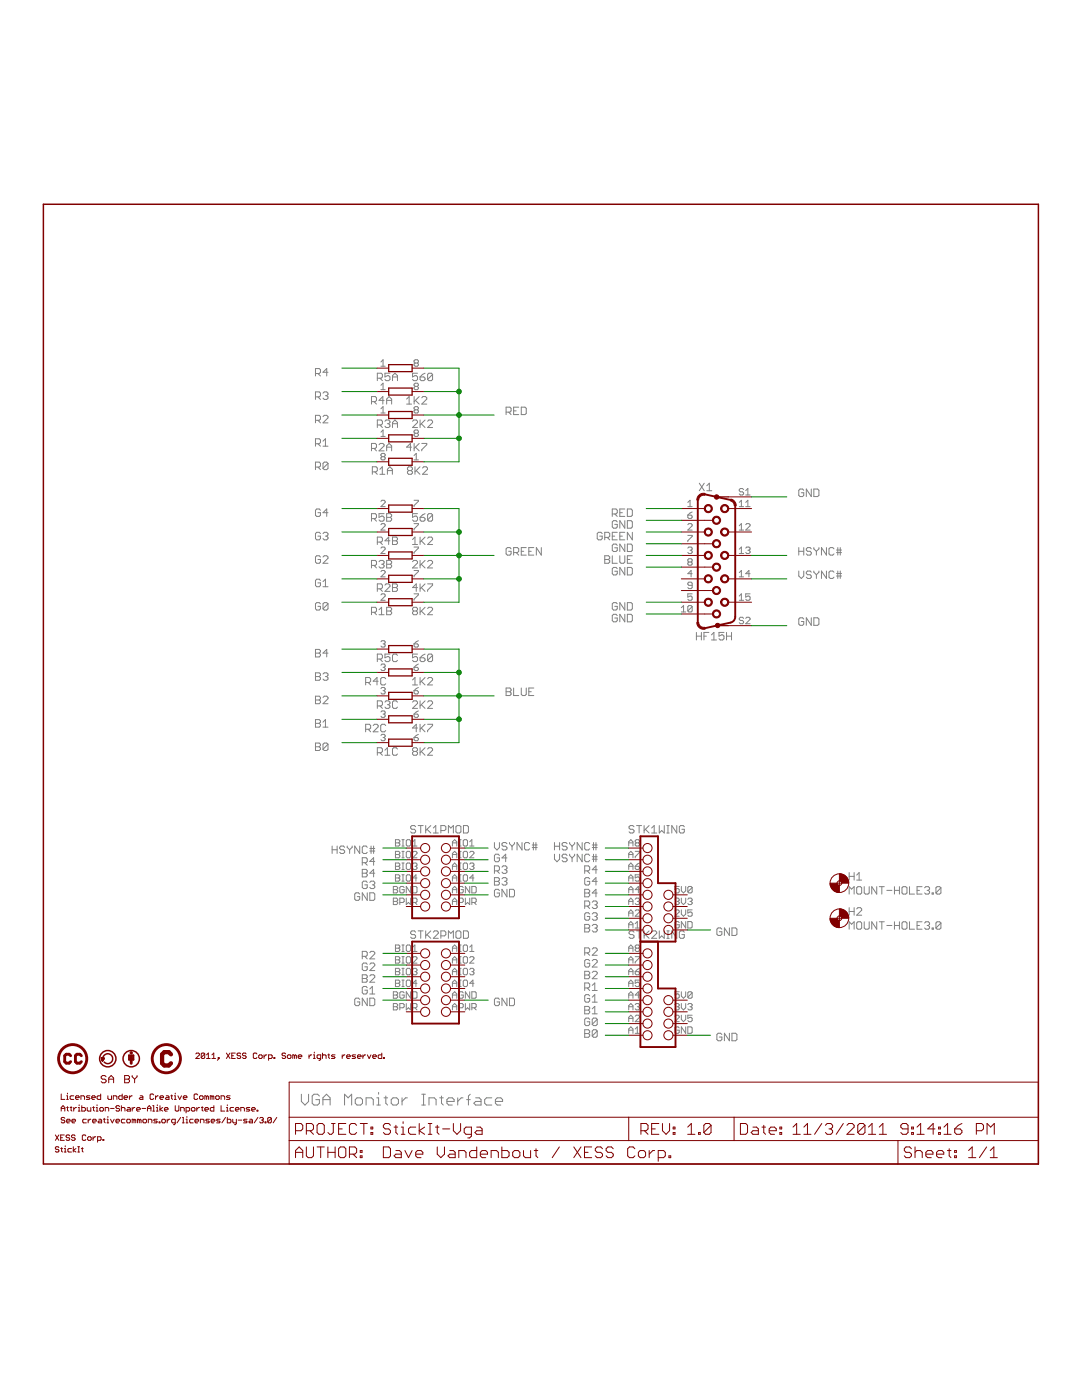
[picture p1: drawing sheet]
<svg xmlns="http://www.w3.org/2000/svg" width="216mm" height="279mm" viewBox="0 0 216 279" stroke-linecap="round" stroke-linejoin="round" font-family="sans-serif">
<g fill="#808080" stroke="#808080" stroke-width=".2">
<path d="M82.3 74.5h1z"/>
<path d="M82.3 74.5v.7z"/>
<path d="M82.3 75.2l.5-.2z"/>
<path d="M82.8 75h.3z"/>
<path d="M83.1 75l.2 .2z"/>
<path d="M83.3 75.2v.5z"/>
<path d="M83.1 76l.2-.3z"/>
<path d="M82.5 76h.6z"/>
<path d="M82.3 75.7l.2 .3z"/>
<path d="M84.3 74.7l.5-.2z"/>
<path d="M84.3 74.7l-.5 .5z"/>
<path d="M83.8 75.2v.5z"/>
<path d="M83.8 75.7l.3 .3z"/>
<path d="M84.1 76h.5z"/>
<path d="M84.6 76l.2-.3z"/>
<path d="M84.8 75.5v.2z"/>
<path d="M84.6 75.2l.2 .3z"/>
<path d="M83.8 75.2h.8z"/>
<path d="M85.3 74.7v1z"/>
<path d="M85.3 74.7l.3-.2z"/>
<path d="M85.6 74.5h.5z"/>
<path d="M86.1 74.5l.2 .2z"/>
<path d="M86.3 74.7v1z"/>
<path d="M86.1 76l.2-.3z"/>
<path d="M85.6 76h.5z"/>
<path d="M85.3 75.7l.3 .3z"/>
<path d="M86.3 74.7l-1 1z"/>
<path d="M82.3 102.5h1z"/>
<path d="M82.3 102.5v.8z"/>
<path d="M82.3 103.3l.5-.3z"/>
<path d="M82.8 103h.3z"/>
<path d="M83.1 103l.2 .3z"/>
<path d="M83.3 103.3v.5z"/>
<path d="M83.3 103.8l-.2 .2z"/>
<path d="M82.5 104h.6z"/>
<path d="M82.3 103.8l.2 .2z"/>
<path d="M84.3 102.8l.5-.3z"/>
<path d="M84.3 102.8l-.5 .5z"/>
<path d="M83.8 103.3v.5z"/>
<path d="M83.8 103.8l.3 .2z"/>
<path d="M84.1 104h.5z"/>
<path d="M84.6 104l.2-.2z"/>
<path d="M84.8 103.5v.3z"/>
<path d="M84.6 103.3l.2 .2z"/>
<path d="M83.8 103.3h.8z"/>
<path d="M85.3 102.8v1z"/>
<path d="M85.3 102.8l.3-.3z"/>
<path d="M85.6 102.5h.5z"/>
<path d="M86.1 102.5l.2 .3z"/>
<path d="M86.3 102.8v1z"/>
<path d="M86.3 103.8l-.2 .2z"/>
<path d="M85.6 104h.5z"/>
<path d="M85.3 103.8l.3 .2z"/>
<path d="M86.3 102.8l-1 1z"/>
<path d="M82.3 130.5h1z"/>
<path d="M82.3 130.5v.8z"/>
<path d="M82.3 131.3l.5-.3z"/>
<path d="M82.8 131h.3z"/>
<path d="M83.1 131l.2 .3z"/>
<path d="M83.3 131.3v.5z"/>
<path d="M83.3 131.8l-.2 .2z"/>
<path d="M82.5 132h.6z"/>
<path d="M82.3 131.8l.2 .2z"/>
<path d="M84.3 130.8l.5-.3z"/>
<path d="M84.3 130.8l-.5 .5z"/>
<path d="M83.8 131.3v.5z"/>
<path d="M83.8 131.8l.3 .2z"/>
<path d="M84.1 132h.5z"/>
<path d="M84.6 132l.2-.2z"/>
<path d="M84.8 131.5v.3z"/>
<path d="M84.6 131.3l.2 .2z"/>
<path d="M83.8 131.3h.8z"/>
<path d="M85.3 130.8v1z"/>
<path d="M85.6 130.5l-.3 .3z"/>
<path d="M85.6 130.5h.5z"/>
<path d="M86.1 130.5l.2 .3z"/>
<path d="M86.3 130.8v1z"/>
<path d="M86.3 131.8l-.2 .2z"/>
<path d="M85.6 132h.5z"/>
<path d="M85.3 131.8l.3 .2z"/>
<path d="M85.3 131.8l1-1z"/>
<path d="M81.1 79.7l.5-.6z"/>
<path d="M81.6 79.1v1.5z"/>
<path d="M81.1 80.6h1z"/>
<path d="M82.6 79.1v1.5z"/>
<path d="M82.6 80.2l1.1-1.1z"/>
<path d="M82.9 79.9l.8 .7z"/>
<path d="M84.2 80.6h1z"/>
<path d="M84.2 80.6l1-.9z"/>
<path d="M85.2 79.4v.3z"/>
<path d="M84.9 79.1l.3 .3z"/>
<path d="M84.4 79.1h.5z"/>
<path d="M84.4 79.1l-.2 .3z"/>
<path d="M82.3 107.7l.5-.5z"/>
<path d="M82.8 107.2v1.5z"/>
<path d="M82.3 108.7h1z"/>
<path d="M83.8 107.2v1.5z"/>
<path d="M84.8 107.2l-1 1z"/>
<path d="M84.1 107.9l.7 .8z"/>
<path d="M85.3 108.7h1z"/>
<path d="M85.3 108.7l1-1z"/>
<path d="M86.3 107.4v.3z"/>
<path d="M86.1 107.2l.2 .2z"/>
<path d="M85.6 107.2h.5z"/>
<path d="M85.3 107.4l.3-.2z"/>
<path d="M82.3 135.7l.5-.5z"/>
<path d="M82.8 135.2v1.5z"/>
<path d="M82.3 136.7h1z"/>
<path d="M83.8 135.2v1.5z"/>
<path d="M83.8 136.2l1-1z"/>
<path d="M84.1 136l.7 .7z"/>
<path d="M85.3 136.7h1z"/>
<path d="M85.3 136.7l1-1z"/>
<path d="M86.3 135.5v.2z"/>
<path d="M86.1 135.2l.2 .3z"/>
<path d="M85.6 135.2h.5z"/>
<path d="M85.3 135.5l.3-.3z"/>
<path d="M82.3 85.3h1z"/>
<path d="M82.3 85.3l1-1z"/>
<path d="M83.3 84.1v.2z"/>
<path d="M83.1 83.8l.2 .3z"/>
<path d="M82.5 83.8h.6z"/>
<path d="M82.5 83.8l-.2 .3z"/>
<path d="M83.8 83.8v1.5z"/>
<path d="M83.8 84.8l1-1z"/>
<path d="M84.1 84.6l.7 .7z"/>
<path d="M85.3 85.3h1z"/>
<path d="M86.3 84.3l-1 1z"/>
<path d="M86.3 84.1v.2z"/>
<path d="M86.1 83.8l.2 .3z"/>
<path d="M85.6 83.8h.5z"/>
<path d="M85.6 83.8l-.3 .3z"/>
<path d="M82.3 113.3h1z"/>
<path d="M82.3 113.3l1-.9z"/>
<path d="M83.3 112.1v.3z"/>
<path d="M83.1 111.8l.2 .3z"/>
<path d="M82.5 111.8h.6z"/>
<path d="M82.5 111.8l-.2 .3z"/>
<path d="M83.8 111.8v1.5z"/>
<path d="M83.8 112.8l1-1z"/>
<path d="M84.1 112.6l.7 .7z"/>
<path d="M85.3 113.3h1z"/>
<path d="M86.3 112.4l-1 .9z"/>
<path d="M86.3 112.1v.3z"/>
<path d="M86.1 111.8l.2 .3z"/>
<path d="M85.6 111.8h.5z"/>
<path d="M85.6 111.8l-.3 .3z"/>
<path d="M82.3 141.4h1z"/>
<path d="M82.3 141.4l1-1z"/>
<path d="M83.3 140.1v.3z"/>
<path d="M83.1 139.9l.2 .2z"/>
<path d="M82.5 139.9h.6z"/>
<path d="M82.5 139.9l-.2 .2z"/>
<path d="M83.8 139.9v1.5z"/>
<path d="M84.8 139.9l-1 1z"/>
<path d="M84.1 140.6l.7 .8z"/>
<path d="M85.3 141.4h1z"/>
<path d="M85.3 141.4l1-1z"/>
<path d="M86.3 140.1v.3z"/>
<path d="M86.1 139.9l.2 .2z"/>
<path d="M85.6 139.9h.5z"/>
<path d="M85.6 139.9l-.3 .2z"/>
<path d="M81.9 88.5v1.5z"/>
<path d="M81.1 89.2l.8-.7z"/>
<path d="M81.1 89.2h1z"/>
<path d="M82.6 88.5v1.5z"/>
<path d="M82.6 89.5l1.1-1z"/>
<path d="M82.9 89.2l.8 .8z"/>
<path d="M84.2 88.5h1z"/>
<path d="M85.2 88.5v.3z"/>
<path d="M84.2 89.7l1-.9z"/>
<path d="M84.2 89.7v.3z"/>
<path d="M83.1 116.5v1.5z"/>
<path d="M83.1 116.5l-.8 .8z"/>
<path d="M82.3 117.3h1z"/>
<path d="M83.8 116.5v1.5z"/>
<path d="M83.8 117.5l1-1z"/>
<path d="M84.1 117.3l.7 .7z"/>
<path d="M85.3 116.5h1z"/>
<path d="M86.3 116.5v.3z"/>
<path d="M86.3 116.8l-1 1z"/>
<path d="M85.3 117.8v.2z"/>
<path d="M83.1 144.5v1.5z"/>
<path d="M83.1 144.5l-.8 .8z"/>
<path d="M82.3 145.3h1z"/>
<path d="M83.8 144.5v1.5z"/>
<path d="M84.8 144.5l-1 1z"/>
<path d="M84.1 145.3l.7 .7z"/>
<path d="M85.3 144.5h1z"/>
<path d="M86.3 144.5v.3z"/>
<path d="M86.3 144.8l-1 1z"/>
<path d="M85.3 145.8v.2z"/>
<path d="M81.5 93.2l-.2 .2z"/>
<path d="M81.5 93.2h.5z"/>
<path d="M82 93.2l.3 .2z"/>
<path d="M82.3 93.4v.3z"/>
<path d="M82.3 93.7l-.3 .2z"/>
<path d="M82 93.9l.3 .3z"/>
<path d="M82.3 94.2v.2z"/>
<path d="M82 94.7l.3-.3z"/>
<path d="M81.5 94.7h.5z"/>
<path d="M81.3 94.4l.2 .3z"/>
<path d="M81.3 94.2v.2z"/>
<path d="M81.5 93.9l-.2 .3z"/>
<path d="M81.3 93.7l.2 .2z"/>
<path d="M81.3 93.4v.3z"/>
<path d="M81.5 93.9h.5z"/>
<path d="M82.8 93.2v1.5z"/>
<path d="M83.8 93.2l-1 1z"/>
<path d="M83.1 93.9l.7 .8z"/>
<path d="M84.3 94.7h1z"/>
<path d="M84.3 94.7l1-1z"/>
<path d="M85.3 93.4v.3z"/>
<path d="M85 93.2l.3 .2z"/>
<path d="M84.6 93.2h.4z"/>
<path d="M84.6 93.2l-.3 .2z"/>
<path d="M82.3 121.4l.2-.2z"/>
<path d="M82.5 121.2h.6z"/>
<path d="M83.1 121.2l.2 .2z"/>
<path d="M83.3 121.4v.3z"/>
<path d="M83.3 121.7l-.2 .2z"/>
<path d="M83.1 121.9l.2 .3z"/>
<path d="M83.3 122.2v.2z"/>
<path d="M83.1 122.7l.2-.3z"/>
<path d="M82.5 122.7h.6z"/>
<path d="M82.3 122.4l.2 .3z"/>
<path d="M82.3 122.2v.2z"/>
<path d="M82.5 121.9l-.2 .3z"/>
<path d="M82.3 121.7l.2 .2z"/>
<path d="M82.3 121.4v.3z"/>
<path d="M82.5 121.9h.6z"/>
<path d="M83.8 121.2v1.5z"/>
<path d="M83.8 122.2l1-1z"/>
<path d="M84.1 121.9l.7 .8z"/>
<path d="M85.3 122.7h1z"/>
<path d="M85.3 122.7l1-1z"/>
<path d="M86.3 121.4v.3z"/>
<path d="M86.1 121.2l.2 .2z"/>
<path d="M85.6 121.2h.5z"/>
<path d="M85.3 121.4l.3-.2z"/>
<path d="M82.5 149.2l-.2 .3z"/>
<path d="M82.5 149.2h.6z"/>
<path d="M83.1 149.2l.2 .3z"/>
<path d="M83.3 149.5v.2z"/>
<path d="M83.1 150l.2-.3z"/>
<path d="M83.1 150l.2 .2z"/>
<path d="M83.3 150.2v.3z"/>
<path d="M83.3 150.5l-.2 .2z"/>
<path d="M82.5 150.7h.6z"/>
<path d="M82.3 150.5l.2 .2z"/>
<path d="M82.3 150.2v.3z"/>
<path d="M82.5 150l-.2 .2z"/>
<path d="M82.3 149.7l.2 .3z"/>
<path d="M82.3 149.5v.2z"/>
<path d="M82.5 150h.6z"/>
<path d="M83.8 149.2v1.5z"/>
<path d="M83.8 150.2l1-1z"/>
<path d="M84.1 150l.7 .7z"/>
<path d="M85.3 150.7h1z"/>
<path d="M86.3 149.7l-1 1z"/>
<path d="M86.3 149.5v.2z"/>
<path d="M86.1 149.2l.2 .3z"/>
<path d="M85.6 149.2h.5z"/>
<path d="M85.3 149.5l.3-.3z"/>
<path d="M139 126.2v1.5z"/>
<path d="M139 127h1z"/>
<path d="M140 126.2v1.5z"/>
<path d="M140.5 126.2v1.5z"/>
<path d="M140.5 126.2h1z"/>
<path d="M140.5 127h.4z"/>
<path d="M142 126.7l.5-.5z"/>
<path d="M142.5 126.2v1.5z"/>
<path d="M142 127.7h1z"/>
<path d="M143.5 126.2h1z"/>
<path d="M143.5 126.2v.8z"/>
<path d="M143.5 127l.5-.3z"/>
<path d="M144 126.7h.2z"/>
<path d="M144.2 126.7l.3 .3z"/>
<path d="M144.5 127v.5z"/>
<path d="M144.5 127.5l-.3 .2z"/>
<path d="M143.7 127.7h.5z"/>
<path d="M143.5 127.5l.2 .2z"/>
<path d="M145 126.2v1.5z"/>
<path d="M145 127h1z"/>
<path d="M146 126.2v1.5z"/>
<path d="M169.4 177v1.4z"/>
<path d="M169.4 177l.5 .4z"/>
<path d="M169.9 177.4l.5-.4z"/>
<path d="M170.4 177v1.4z"/>
<path d="M171.2 177h.5z"/>
<path d="M170.9 177.2l.3-.2z"/>
<path d="M170.9 177.2v1z"/>
<path d="M170.9 178.2l.3 .2z"/>
<path d="M171.2 178.4h.5z"/>
<path d="M171.7 178.4l.2-.2z"/>
<path d="M171.9 177.2v1z"/>
<path d="M171.7 177l.2 .2z"/>
<path d="M172.4 177v1.2z"/>
<path d="M172.4 178.2l.3 .2z"/>
<path d="M172.7 178.4h.5z"/>
<path d="M173.2 178.4l.2-.2z"/>
<path d="M173.4 177v1.2z"/>
<path d="M173.9 177v1.4z"/>
<path d="M173.9 177l1 1.4z"/>
<path d="M174.9 177v1.4z"/>
<path d="M176 177v1.4z"/>
<path d="M175.5 177h.9z"/>
<path d="M177 177.7h1z"/>
<path d="M178.5 177v1.4z"/>
<path d="M178.5 177.7h1z"/>
<path d="M179.5 177v1.4z"/>
<path d="M180.2 177h.5z"/>
<path d="M180.2 177l-.2 .2z"/>
<path d="M180 177.2v1z"/>
<path d="M180 178.2l.2 .2z"/>
<path d="M180.2 178.4h.5z"/>
<path d="M180.7 178.4l.3-.2z"/>
<path d="M181 177.2v1z"/>
<path d="M180.7 177l.3 .2z"/>
<path d="M181.5 177v1.4z"/>
<path d="M181.5 178.4h1z"/>
<path d="M183 177h1z"/>
<path d="M183 177v1.4z"/>
<path d="M183 178.4h1z"/>
<path d="M183 177.7h.5z"/>
<path d="M184.5 177.2l.2-.2z"/>
<path d="M184.7 177h.5z"/>
<path d="M185.2 177l.3 .2z"/>
<path d="M185.5 177.2v.2z"/>
<path d="M185.5 177.4l-.3 .3z"/>
<path d="M185 177.7h.2z"/>
<path d="M185.2 177.7l.3 .2z"/>
<path d="M185.5 177.9v.3z"/>
<path d="M185.2 178.4l.3-.2z"/>
<path d="M184.7 178.4h.5z"/>
<path d="M184.5 178.2l.2 .2z"/>
<path d="M186 178.2v.2z"/>
<path d="M186 178.2h.2z"/>
<path d="M186.2 178.2v.2z"/>
<path d="M186 178.4h.2z"/>
<path d="M186.8 177.2v1z"/>
<path d="M186.8 177.2l.2-.2z"/>
<path d="M187 177h.5z"/>
<path d="M187.5 177l.2 .2z"/>
<path d="M187.7 177.2v1z"/>
<path d="M187.5 178.4l.2-.2z"/>
<path d="M187 178.4h.5z"/>
<path d="M186.8 178.2l.2 .2z"/>
<path d="M187.7 177.2l-.9 1z"/>
<path d="M169.4 184v1.4z"/>
<path d="M169.4 184l.5 .4z"/>
<path d="M169.9 184.4l.5-.4z"/>
<path d="M170.4 184v1.4z"/>
<path d="M171.2 184h.5z"/>
<path d="M171.2 184l-.3 .2z"/>
<path d="M170.9 184.2v1z"/>
<path d="M170.9 185.2l.3 .2z"/>
<path d="M171.2 185.4h.5z"/>
<path d="M171.7 185.4l.2-.2z"/>
<path d="M171.9 184.2v1z"/>
<path d="M171.7 184l.2 .2z"/>
<path d="M172.4 184v1.2z"/>
<path d="M172.4 185.2l.3 .2z"/>
<path d="M172.7 185.4h.5z"/>
<path d="M173.2 185.4l.2-.2z"/>
<path d="M173.4 184v1.2z"/>
<path d="M173.9 184v1.4z"/>
<path d="M173.9 184l1 1.4z"/>
<path d="M174.9 184v1.4z"/>
<path d="M176 184v1.4z"/>
<path d="M175.5 184h.9z"/>
<path d="M177 184.7h1z"/>
<path d="M178.5 184v1.4z"/>
<path d="M178.5 184.7h1z"/>
<path d="M179.5 184v1.4z"/>
<path d="M180.2 184h.5z"/>
<path d="M180.2 184l-.2 .2z"/>
<path d="M180 184.2v1z"/>
<path d="M180 185.2l.2 .2z"/>
<path d="M180.2 185.4h.5z"/>
<path d="M180.7 185.4l.3-.2z"/>
<path d="M181 184.2v1z"/>
<path d="M180.7 184l.3 .2z"/>
<path d="M181.5 184v1.4z"/>
<path d="M181.5 185.4h1z"/>
<path d="M183 184h1z"/>
<path d="M183 184v1.4z"/>
<path d="M183 185.4h1z"/>
<path d="M183 184.7h.5z"/>
<path d="M184.5 184.2l.2-.2z"/>
<path d="M184.7 184h.5z"/>
<path d="M185.2 184l.3 .2z"/>
<path d="M185.5 184.2v.2z"/>
<path d="M185.5 184.4l-.3 .3z"/>
<path d="M185 184.7h.2z"/>
<path d="M185.2 184.7l.3 .3z"/>
<path d="M185.5 185v.2z"/>
<path d="M185.2 185.4l.3-.2z"/>
<path d="M184.7 185.4h.5z"/>
<path d="M184.5 185.2l.2 .2z"/>
<path d="M186 185.2v.2z"/>
<path d="M186 185.2h.2z"/>
<path d="M186.2 185.2v.2z"/>
<path d="M186 185.4h.2z"/>
<path d="M186.8 184.2v1z"/>
<path d="M187 184l-.2 .2z"/>
<path d="M187 184h.5z"/>
<path d="M187.5 184l.2 .2z"/>
<path d="M187.7 184.2v1z"/>
<path d="M187.5 185.4l.2-.2z"/>
<path d="M187 185.4h.5z"/>
<path d="M186.8 185.2l.2 .2z"/>
<path d="M186.8 185.2l.9-1z"/>
<path d="M76.4 71.8l-.4 .4z"/>
<path d="M76.4 71.8v1.3z"/>
<path d="M76 73.1h.9z"/>
<path d="M82.6 72l.2-.2z"/>
<path d="M82.8 71.8h.5z"/>
<path d="M83.3 71.8l.2 .2z"/>
<path d="M83.5 72v.2z"/>
<path d="M83.5 72.2l-.2 .3z"/>
<path d="M83.3 72.5l.2 .2z"/>
<path d="M83.5 72.7v.2z"/>
<path d="M83.5 72.9l-.2 .2z"/>
<path d="M82.8 73.1h.5z"/>
<path d="M82.6 72.9l.2 .2z"/>
<path d="M82.6 72.7v.2z"/>
<path d="M82.6 72.7l.2-.2z"/>
<path d="M82.6 72.2l.2 .3z"/>
<path d="M82.6 72v.2z"/>
<path d="M82.8 72.5h.5z"/>
<path d="M75.3 74.5v1.5z"/>
<path d="M75.3 74.5h.8z"/>
<path d="M76.1 74.5l.2 .2z"/>
<path d="M76.3 74.7v.5z"/>
<path d="M76.3 75.2l-.2 .3z"/>
<path d="M75.3 75.5h.8z"/>
<path d="M75.8 75.5l.5 .5z"/>
<path d="M76.8 74.5h1z"/>
<path d="M76.8 74.5v.7z"/>
<path d="M76.8 75.2l.5-.2z"/>
<path d="M77.3 75h.3z"/>
<path d="M77.6 75l.2 .2z"/>
<path d="M77.8 75.2v.5z"/>
<path d="M77.6 76l.2-.3z"/>
<path d="M77 76h.6z"/>
<path d="M76.8 75.7l.2 .3z"/>
<path d="M78.3 75v1z"/>
<path d="M78.3 75l.5-.5z"/>
<path d="M78.8 74.5l.5 .5z"/>
<path d="M79.3 75v1z"/>
<path d="M78.3 75.2h1z"/>
<path d="M76 101.1h.9z"/>
<path d="M76 101.1l.9-.8z"/>
<path d="M76.9 100.1v.2z"/>
<path d="M76.6 99.8l.3 .3z"/>
<path d="M76.2 99.8h.4z"/>
<path d="M76 100.1l.2-.3z"/>
<path d="M82.6 99.8h.9z"/>
<path d="M83.5 99.8v.3z"/>
<path d="M82.6 100.9l.9-.8z"/>
<path d="M82.6 100.9v.2z"/>
<path d="M74.1 102.5v1.5z"/>
<path d="M74.1 102.5h.8z"/>
<path d="M74.9 102.5l.2 .3z"/>
<path d="M75.1 102.8v.5z"/>
<path d="M75.1 103.3l-.2 .2z"/>
<path d="M74.1 103.5h.8z"/>
<path d="M74.6 103.5l.5 .5z"/>
<path d="M75.6 102.5h1z"/>
<path d="M75.6 102.5v.8z"/>
<path d="M75.6 103.3l.5-.3z"/>
<path d="M76.1 103h.3z"/>
<path d="M76.4 103l.2 .3z"/>
<path d="M76.6 103.3v.5z"/>
<path d="M76.6 103.8l-.2 .2z"/>
<path d="M75.9 104h.5z"/>
<path d="M75.6 103.8l.3 .2z"/>
<path d="M77.2 102.5v1.5z"/>
<path d="M77.2 102.5h.7z"/>
<path d="M77.9 102.5l.2 .3z"/>
<path d="M78.1 102.8v.2z"/>
<path d="M78.1 103l-.2 .3z"/>
<path d="M77.9 103.3l.2 .2z"/>
<path d="M78.1 103.5v.3z"/>
<path d="M78.1 103.8l-.2 .2z"/>
<path d="M77.2 104h.7z"/>
<path d="M77.2 103.3h.7z"/>
<path d="M76 128.1l.2-.2z"/>
<path d="M76.2 127.9h.4z"/>
<path d="M76.6 127.9l.3 .2z"/>
<path d="M76.9 128.1v.2z"/>
<path d="M76.9 128.3l-.3 .2z"/>
<path d="M76.4 128.5h.2z"/>
<path d="M76.6 128.5l.3 .2z"/>
<path d="M76.9 128.7v.2z"/>
<path d="M76.9 128.9l-.3 .2z"/>
<path d="M76.2 129.1h.4z"/>
<path d="M76 128.9l.2 .2z"/>
<path d="M83.1 128.1l.4-.2z"/>
<path d="M82.6 128.5l.5-.4z"/>
<path d="M82.6 128.5v.4z"/>
<path d="M82.6 128.9l.2 .2z"/>
<path d="M82.8 129.1h.5z"/>
<path d="M83.3 129.1l.2-.2z"/>
<path d="M83.5 128.7v.2z"/>
<path d="M83.3 128.5l.2 .2z"/>
<path d="M82.6 128.5h.7z"/>
<path d="M75.3 130.5v1.5z"/>
<path d="M75.3 130.5h.8z"/>
<path d="M76.1 130.5l.2 .3z"/>
<path d="M76.3 130.8v.5z"/>
<path d="M76.1 131.5l.2-.2z"/>
<path d="M75.3 131.5h.8z"/>
<path d="M75.8 131.5l.5 .5z"/>
<path d="M76.8 130.5h1z"/>
<path d="M76.8 130.5v.8z"/>
<path d="M76.8 131.3l.5-.3z"/>
<path d="M77.3 131h.3z"/>
<path d="M77.6 131l.2 .3z"/>
<path d="M77.8 131.3v.5z"/>
<path d="M77.8 131.8l-.2 .2z"/>
<path d="M77 132h.6z"/>
<path d="M76.8 131.8l.2 .2z"/>
<path d="M79.1 130.5l.2 .3z"/>
<path d="M78.5 130.5h.6z"/>
<path d="M78.5 130.5l-.2 .3z"/>
<path d="M78.3 130.8v1z"/>
<path d="M78.3 131.8l.2 .2z"/>
<path d="M78.5 132h.6z"/>
<path d="M79.1 132l.2-.2z"/>
<path d="M76 76.9l.4-.4z"/>
<path d="M76.4 76.5v1.3z"/>
<path d="M76 77.8h.9z"/>
<path d="M82.6 76.7l.2-.2z"/>
<path d="M82.8 76.5h.5z"/>
<path d="M83.3 76.5l.2 .2z"/>
<path d="M83.5 76.7v.2z"/>
<path d="M83.5 76.9l-.2 .2z"/>
<path d="M83.3 77.1l.2 .2z"/>
<path d="M83.5 77.3v.3z"/>
<path d="M83.5 77.6l-.2 .2z"/>
<path d="M82.8 77.8h.5z"/>
<path d="M82.6 77.6l.2 .2z"/>
<path d="M82.6 77.3v.3z"/>
<path d="M82.8 77.1l-.2 .2z"/>
<path d="M82.6 76.9l.2 .2z"/>
<path d="M82.6 76.7v.2z"/>
<path d="M82.8 77.1h.5z"/>
<path d="M74.1 79.1v1.5z"/>
<path d="M74.1 79.1h.8z"/>
<path d="M74.9 79.1l.2 .3z"/>
<path d="M75.1 79.4v.5z"/>
<path d="M75.1 79.9l-.2 .3z"/>
<path d="M74.1 80.2h.8z"/>
<path d="M74.6 80.2l.5 .4z"/>
<path d="M76.4 79.1v1.5z"/>
<path d="M76.4 79.1l-.8 .8z"/>
<path d="M75.6 79.9h1z"/>
<path d="M77.2 79.7v.9z"/>
<path d="M77.6 79.1l-.4 .6z"/>
<path d="M77.6 79.1l.5 .6z"/>
<path d="M78.1 79.7v.9z"/>
<path d="M77.2 79.9h.9z"/>
<path d="M76 105.8h.9z"/>
<path d="M76.9 104.9l-.9 .9z"/>
<path d="M76.9 104.7v.2z"/>
<path d="M76.6 104.5l.3 .2z"/>
<path d="M76.2 104.5h.4z"/>
<path d="M76.2 104.5l-.2 .2z"/>
<path d="M82.6 104.5h.9z"/>
<path d="M83.5 104.5v.2z"/>
<path d="M83.5 104.7l-.9 .9z"/>
<path d="M82.6 105.6v.2z"/>
<path d="M75.3 107.2v1.5z"/>
<path d="M75.3 107.2h.8z"/>
<path d="M76.1 107.2l.2 .2z"/>
<path d="M76.3 107.4v.5z"/>
<path d="M76.3 107.9l-.2 .3z"/>
<path d="M75.3 108.2h.8z"/>
<path d="M75.8 108.2l.5 .5z"/>
<path d="M77.6 107.2v1.5z"/>
<path d="M76.8 107.9l.8-.7z"/>
<path d="M76.8 107.9h1z"/>
<path d="M78.3 107.2v1.5z"/>
<path d="M78.3 107.2h.8z"/>
<path d="M79.1 107.2l.2 .2z"/>
<path d="M79.3 107.4v.3z"/>
<path d="M79.3 107.7l-.2 .2z"/>
<path d="M79.1 107.9l.2 .3z"/>
<path d="M79.3 108.2v.2z"/>
<path d="M79.3 108.4l-.2 .3z"/>
<path d="M78.3 108.7h.8z"/>
<path d="M78.3 107.9h.8z"/>
<path d="M76.2 132.5l-.2 .3z"/>
<path d="M76.2 132.5h.4z"/>
<path d="M76.6 132.5l.3 .3z"/>
<path d="M76.9 132.8v.2z"/>
<path d="M76.9 133l-.3 .2z"/>
<path d="M76.4 133.2h.2z"/>
<path d="M76.6 133.2l.3 .2z"/>
<path d="M76.9 133.4v.2z"/>
<path d="M76.9 133.6l-.3 .2z"/>
<path d="M76.2 133.8h.4z"/>
<path d="M76 133.6l.2 .2z"/>
<path d="M83.1 132.8l.4-.3z"/>
<path d="M82.6 133.2l.5-.4z"/>
<path d="M82.6 133.2v.4z"/>
<path d="M82.6 133.6l.2 .2z"/>
<path d="M82.8 133.8h.5z"/>
<path d="M83.5 133.6l-.2 .2z"/>
<path d="M83.5 133.4v.2z"/>
<path d="M83.3 133.2l.2 .2z"/>
<path d="M82.6 133.2h.7z"/>
<path d="M73 135.2v1.5z"/>
<path d="M73 135.2h.7z"/>
<path d="M73.7 135.2l.3 .3z"/>
<path d="M74 135.5v.5z"/>
<path d="M74 136l-.3 .2z"/>
<path d="M73 136.2h.7z"/>
<path d="M73.5 136.2l.5 .5z"/>
<path d="M75.2 135.2v1.5z"/>
<path d="M74.5 136l.7-.8z"/>
<path d="M74.5 136h1z"/>
<path d="M76.7 135.2l.3 .3z"/>
<path d="M76.2 135.2h.5z"/>
<path d="M76.2 135.2l-.2 .3z"/>
<path d="M76 135.5v1z"/>
<path d="M76 136.5l.2 .2z"/>
<path d="M76.2 136.7h.5z"/>
<path d="M76.7 136.7l.3-.2z"/>
<path d="M76 81.6l.4-.4z"/>
<path d="M76.4 81.2v1.2z"/>
<path d="M76 82.4h.9z"/>
<path d="M82.6 81.4l.2-.2z"/>
<path d="M82.8 81.2h.5z"/>
<path d="M83.3 81.2l.2 .2z"/>
<path d="M83.5 81.4v.2z"/>
<path d="M83.5 81.6l-.2 .2z"/>
<path d="M83.3 81.8l.2 .2z"/>
<path d="M83.5 82v.2z"/>
<path d="M83.5 82.2l-.2 .2z"/>
<path d="M82.8 82.4h.5z"/>
<path d="M82.6 82.2l.2 .2z"/>
<path d="M82.6 82v.2z"/>
<path d="M82.6 82l.2-.2z"/>
<path d="M82.6 81.6l.2 .2z"/>
<path d="M82.6 81.4v.2z"/>
<path d="M82.8 81.8h.5z"/>
<path d="M75.3 83.8v1.5z"/>
<path d="M75.3 83.8h.8z"/>
<path d="M76.1 83.8l.2 .3z"/>
<path d="M76.3 84.1v.5z"/>
<path d="M76.3 84.6l-.2 .2z"/>
<path d="M75.3 84.8h.8z"/>
<path d="M75.8 84.8l.5 .5z"/>
<path d="M77 83.8l-.2 .3z"/>
<path d="M77 83.8h.6z"/>
<path d="M77.6 83.8l.2 .3z"/>
<path d="M77.8 84.1v.2z"/>
<path d="M77.6 84.6l.2-.3z"/>
<path d="M77.3 84.6h.3z"/>
<path d="M77.6 84.6l.2 .2z"/>
<path d="M77.8 84.8v.3z"/>
<path d="M77.8 85.1l-.2 .2z"/>
<path d="M77 85.3h.6z"/>
<path d="M76.8 85.1l.2 .2z"/>
<path d="M78.3 84.3v1z"/>
<path d="M78.8 83.8l-.5 .5z"/>
<path d="M78.8 83.8l.5 .5z"/>
<path d="M79.3 84.3v1z"/>
<path d="M78.3 84.6h1z"/>
<path d="M76 110.5h.9z"/>
<path d="M76.9 109.6l-.9 .9z"/>
<path d="M76.9 109.4v.2z"/>
<path d="M76.6 109.2l.3 .2z"/>
<path d="M76.2 109.2h.4z"/>
<path d="M76.2 109.2l-.2 .2z"/>
<path d="M82.6 109.2h.9z"/>
<path d="M83.5 109.2v.2z"/>
<path d="M83.5 109.4l-.9 .9z"/>
<path d="M82.6 110.3v.2z"/>
<path d="M74.1 111.8v1.5z"/>
<path d="M74.1 111.8h.8z"/>
<path d="M74.9 111.8l.2 .3z"/>
<path d="M75.1 112.1v.5z"/>
<path d="M75.1 112.6l-.2 .2z"/>
<path d="M74.1 112.8h.8z"/>
<path d="M74.6 112.8l.5 .5z"/>
<path d="M75.6 112.1l.3-.3z"/>
<path d="M75.9 111.8h.5z"/>
<path d="M76.4 111.8l.2 .3z"/>
<path d="M76.6 112.1v.3z"/>
<path d="M76.6 112.4l-.2 .2z"/>
<path d="M76.1 112.6h.3z"/>
<path d="M76.4 112.6l.2 .2z"/>
<path d="M76.6 112.8v.3z"/>
<path d="M76.6 113.1l-.2 .2z"/>
<path d="M75.9 113.3h.5z"/>
<path d="M75.6 113.1l.3 .2z"/>
<path d="M77.2 111.8v1.5z"/>
<path d="M77.2 111.8h.7z"/>
<path d="M77.9 111.8l.2 .3z"/>
<path d="M78.1 112.1v.3z"/>
<path d="M78.1 112.4l-.2 .2z"/>
<path d="M77.9 112.6l.2 .2z"/>
<path d="M78.1 112.8v.3z"/>
<path d="M78.1 113.1l-.2 .2z"/>
<path d="M77.2 113.3h.7z"/>
<path d="M77.2 112.6h.7z"/>
<path d="M76 137.4l.2-.2z"/>
<path d="M76.2 137.2h.4z"/>
<path d="M76.6 137.2l.3 .2z"/>
<path d="M76.9 137.4v.2z"/>
<path d="M76.6 137.8l.3-.2z"/>
<path d="M76.4 137.8h.2z"/>
<path d="M76.6 137.8l.3 .3z"/>
<path d="M76.9 138.1v.2z"/>
<path d="M76.6 138.5l.3-.2z"/>
<path d="M76.2 138.5h.4z"/>
<path d="M76 138.3l.2 .2z"/>
<path d="M83.1 137.4l.4-.2z"/>
<path d="M82.6 137.8l.5-.4z"/>
<path d="M82.6 137.8v.5z"/>
<path d="M82.6 138.3l.2 .2z"/>
<path d="M82.8 138.5h.5z"/>
<path d="M83.3 138.5l.2-.2z"/>
<path d="M83.5 138.1v.2z"/>
<path d="M83.3 137.8l.2 .3z"/>
<path d="M82.6 137.8h.7z"/>
<path d="M75.3 139.9v1.5z"/>
<path d="M75.3 139.9h.8z"/>
<path d="M76.1 139.9l.2 .2z"/>
<path d="M76.3 140.1v.5z"/>
<path d="M76.3 140.6l-.2 .3z"/>
<path d="M75.3 140.9h.8z"/>
<path d="M75.8 140.9l.5 .5z"/>
<path d="M77 139.9l-.2 .2z"/>
<path d="M77 139.9h.6z"/>
<path d="M77.6 139.9l.2 .2z"/>
<path d="M77.8 140.1v.3z"/>
<path d="M77.8 140.4l-.2 .2z"/>
<path d="M77.3 140.6h.3z"/>
<path d="M77.6 140.6l.2 .3z"/>
<path d="M77.8 140.9v.2z"/>
<path d="M77.6 141.4l.2-.3z"/>
<path d="M77 141.4h.6z"/>
<path d="M76.8 141.1l.2 .3z"/>
<path d="M79.1 139.9l.2 .2z"/>
<path d="M78.5 139.9h.6z"/>
<path d="M78.5 139.9l-.2 .2z"/>
<path d="M78.3 140.1v1z"/>
<path d="M78.3 141.1l.2 .3z"/>
<path d="M78.5 141.4h.6z"/>
<path d="M79.1 141.4l.2-.3z"/>
<path d="M76.4 85.8l-.4 .5z"/>
<path d="M76.4 85.8v1.3z"/>
<path d="M76 87.1h.9z"/>
<path d="M82.6 86l.2-.2z"/>
<path d="M82.8 85.8h.5z"/>
<path d="M83.3 85.8l.2 .2z"/>
<path d="M83.5 86v.3z"/>
<path d="M83.5 86.3l-.2 .2z"/>
<path d="M83.3 86.5l.2 .2z"/>
<path d="M83.5 86.7v.2z"/>
<path d="M83.5 86.9l-.2 .2z"/>
<path d="M82.8 87.1h.5z"/>
<path d="M82.6 86.9l.2 .2z"/>
<path d="M82.6 86.7v.2z"/>
<path d="M82.6 86.7l.2-.2z"/>
<path d="M82.6 86.3l.2 .2z"/>
<path d="M82.6 86v.3z"/>
<path d="M82.8 86.5h.5z"/>
<path d="M74.1 88.5v1.5z"/>
<path d="M74.1 88.5h.8z"/>
<path d="M74.9 88.5l.2 .3z"/>
<path d="M75.1 88.8v.4z"/>
<path d="M75.1 89.2l-.2 .3z"/>
<path d="M74.1 89.5h.8z"/>
<path d="M74.6 89.5l.5 .5z"/>
<path d="M75.6 90h1z"/>
<path d="M75.6 90l1-1z"/>
<path d="M76.6 88.8v.2z"/>
<path d="M76.4 88.5l.2 .3z"/>
<path d="M75.9 88.5h.5z"/>
<path d="M75.9 88.5l-.3 .3z"/>
<path d="M77.2 89v1z"/>
<path d="M77.2 89l.4-.5z"/>
<path d="M77.6 88.5l.5 .5z"/>
<path d="M78.1 89v1z"/>
<path d="M77.2 89.2h.9z"/>
<path d="M76 115.1h.9z"/>
<path d="M76 115.1l.9-.8z"/>
<path d="M76.9 114.1v.2z"/>
<path d="M76.6 113.9l.3 .2z"/>
<path d="M76.2 113.9h.4z"/>
<path d="M76.2 113.9l-.2 .2z"/>
<path d="M82.6 113.9h.9z"/>
<path d="M83.5 113.9v.2z"/>
<path d="M82.6 114.9l.9-.8z"/>
<path d="M82.6 114.9v.2z"/>
<path d="M75.3 116.5v1.5z"/>
<path d="M75.3 116.5h.8z"/>
<path d="M76.1 116.5l.2 .3z"/>
<path d="M76.3 116.8v.5z"/>
<path d="M76.3 117.3l-.2 .2z"/>
<path d="M75.3 117.5h.8z"/>
<path d="M75.8 117.5l.5 .5z"/>
<path d="M76.8 118h1z"/>
<path d="M76.8 118l1-1z"/>
<path d="M77.8 116.8v.2z"/>
<path d="M77.6 116.5l.2 .3z"/>
<path d="M77 116.5h.6z"/>
<path d="M77 116.5l-.2 .3z"/>
<path d="M78.3 116.5v1.5z"/>
<path d="M78.3 116.5h.8z"/>
<path d="M79.1 116.5l.2 .3z"/>
<path d="M79.3 116.8v.2z"/>
<path d="M79.1 117.3l.2-.3z"/>
<path d="M79.1 117.3l.2 .2z"/>
<path d="M79.3 117.5v.3z"/>
<path d="M79.3 117.8l-.2 .2z"/>
<path d="M78.3 118h.8z"/>
<path d="M78.3 117.3h.8z"/>
<path d="M76 142.1l.2-.2z"/>
<path d="M76.2 141.9h.4z"/>
<path d="M76.6 141.9l.3 .2z"/>
<path d="M76.9 142.1v.2z"/>
<path d="M76.9 142.3l-.3 .2z"/>
<path d="M76.4 142.5h.2z"/>
<path d="M76.6 142.5l.3 .2z"/>
<path d="M76.9 142.7v.2z"/>
<path d="M76.9 142.9l-.3 .3z"/>
<path d="M76.2 143.2h.4z"/>
<path d="M76 142.9l.2 .3z"/>
<path d="M83.1 142.1l.4-.2z"/>
<path d="M82.6 142.5l.5-.4z"/>
<path d="M82.6 142.5v.4z"/>
<path d="M82.6 142.9l.2 .3z"/>
<path d="M82.8 143.2h.5z"/>
<path d="M83.5 142.9l-.2 .3z"/>
<path d="M83.5 142.7v.2z"/>
<path d="M83.3 142.5l.2 .2z"/>
<path d="M82.6 142.5h.7z"/>
<path d="M73 144.5v1.5z"/>
<path d="M73 144.5h.7z"/>
<path d="M73.7 144.5l.3 .3z"/>
<path d="M74 144.8v.5z"/>
<path d="M74 145.3l-.3 .2z"/>
<path d="M73 145.5h.7z"/>
<path d="M73.5 145.5l.5 .5z"/>
<path d="M74.5 146h1z"/>
<path d="M74.5 146l1-.9z"/>
<path d="M75.5 144.8v.3z"/>
<path d="M75.2 144.5l.3 .3z"/>
<path d="M74.7 144.5h.5z"/>
<path d="M74.7 144.5l-.2 .3z"/>
<path d="M76.7 144.5l.3 .3z"/>
<path d="M76.2 144.5h.5z"/>
<path d="M76.2 144.5l-.2 .3z"/>
<path d="M76 144.8v1z"/>
<path d="M76 145.8l.2 .2z"/>
<path d="M76.2 146h.5z"/>
<path d="M77 145.8l-.3 .2z"/>
<path d="M82.6 90.9l.5-.4z"/>
<path d="M83.1 90.5v1.3z"/>
<path d="M82.6 91.8h.9z"/>
<path d="M76 90.7l.2-.2z"/>
<path d="M76.2 90.5h.4z"/>
<path d="M76.6 90.5l.3 .2z"/>
<path d="M76.9 90.7v.2z"/>
<path d="M76.9 90.9l-.3 .2z"/>
<path d="M76.6 91.1l.3 .3z"/>
<path d="M76.9 91.4v.2z"/>
<path d="M76.9 91.6l-.3 .2z"/>
<path d="M76.2 91.8h.4z"/>
<path d="M76 91.6l.2 .2z"/>
<path d="M76 91.4v.2z"/>
<path d="M76 91.4l.2-.3z"/>
<path d="M76 90.9l.2 .2z"/>
<path d="M76 90.7v.2z"/>
<path d="M76.2 91.1h.4z"/>
<path d="M74.3 93.2v1.5z"/>
<path d="M74.3 93.2h.7z"/>
<path d="M75 93.2l.3 .2z"/>
<path d="M75.3 93.4v.5z"/>
<path d="M75.3 93.9l-.3 .3z"/>
<path d="M74.3 94.2h.7z"/>
<path d="M74.8 94.2l.5 .5z"/>
<path d="M76.3 93.2l-.5 .5z"/>
<path d="M76.3 93.2v1.5z"/>
<path d="M75.8 94.7h1z"/>
<path d="M77.3 93.7v1z"/>
<path d="M77.8 93.2l-.5 .5z"/>
<path d="M77.8 93.2l.5 .5z"/>
<path d="M78.3 93.7v1z"/>
<path d="M77.3 93.9h1z"/>
<path d="M76 119.8h.9z"/>
<path d="M76 119.8l.9-.8z"/>
<path d="M76.9 118.7v.3z"/>
<path d="M76.6 118.5l.3 .2z"/>
<path d="M76.2 118.5h.4z"/>
<path d="M76.2 118.5l-.2 .2z"/>
<path d="M82.6 118.5h.9z"/>
<path d="M83.5 118.5v.2z"/>
<path d="M83.5 118.7l-.9 .9z"/>
<path d="M82.6 119.6v.2z"/>
<path d="M74.1 121.2v1.5z"/>
<path d="M74.1 121.2h.8z"/>
<path d="M74.9 121.2l.2 .2z"/>
<path d="M75.1 121.4v.5z"/>
<path d="M75.1 121.9l-.2 .3z"/>
<path d="M74.1 122.2h.8z"/>
<path d="M74.6 122.2l.5 .5z"/>
<path d="M75.6 121.7l.5-.5z"/>
<path d="M76.1 121.2v1.5z"/>
<path d="M75.6 122.7h1z"/>
<path d="M77.2 121.2v1.5z"/>
<path d="M77.2 121.2h.7z"/>
<path d="M77.9 121.2l.2 .2z"/>
<path d="M78.1 121.4v.3z"/>
<path d="M78.1 121.7l-.2 .2z"/>
<path d="M77.9 121.9l.2 .3z"/>
<path d="M78.1 122.2v.2z"/>
<path d="M77.9 122.7l.2-.3z"/>
<path d="M77.2 122.7h.7z"/>
<path d="M77.2 121.9h.7z"/>
<path d="M76 146.8l.2-.2z"/>
<path d="M76.2 146.6h.4z"/>
<path d="M76.6 146.6l.3 .2z"/>
<path d="M76.9 146.8v.2z"/>
<path d="M76.9 147l-.3 .2z"/>
<path d="M76.4 147.2h.2z"/>
<path d="M76.6 147.2l.3 .2z"/>
<path d="M76.9 147.4v.2z"/>
<path d="M76.9 147.6l-.3 .2z"/>
<path d="M76.2 147.8h.4z"/>
<path d="M76 147.6l.2 .2z"/>
<path d="M83.1 146.8l.4-.2z"/>
<path d="M82.6 147.2l.5-.4z"/>
<path d="M82.6 147.2v.4z"/>
<path d="M82.6 147.6l.2 .2z"/>
<path d="M82.8 147.8h.5z"/>
<path d="M83.3 147.8l.2-.2z"/>
<path d="M83.5 147.4v.2z"/>
<path d="M83.3 147.2l.2 .2z"/>
<path d="M82.6 147.2h.7z"/>
<path d="M75.3 149.2v1.5z"/>
<path d="M75.3 149.2h.8z"/>
<path d="M76.1 149.2l.2 .3z"/>
<path d="M76.3 149.5v.5z"/>
<path d="M76.3 150l-.2 .2z"/>
<path d="M75.3 150.2h.8z"/>
<path d="M75.8 150.2l.5 .5z"/>
<path d="M76.8 149.7l.5-.5z"/>
<path d="M77.3 149.2v1.5z"/>
<path d="M76.8 150.7h1z"/>
<path d="M79.1 149.2l.2 .3z"/>
<path d="M78.5 149.2h.6z"/>
<path d="M78.5 149.2l-.2 .3z"/>
<path d="M78.3 149.5v1z"/>
<path d="M78.3 150.5l.2 .2z"/>
<path d="M78.5 150.7h.6z"/>
<path d="M79.1 150.7l.2-.2z"/>
<path d="M137.2 100.3l.5-.5z"/>
<path d="M137.7 99.8v1.3z"/>
<path d="M137.2 101.1h.9z"/>
<path d="M137.2 105.8h.9z"/>
<path d="M137.2 105.8l.9-.9z"/>
<path d="M138.1 104.7v.2z"/>
<path d="M137.9 104.5l.2 .2z"/>
<path d="M137.5 104.5h.4z"/>
<path d="M137.5 104.5l-.3 .2z"/>
<path d="M137.2 109.4l.3-.2z"/>
<path d="M137.5 109.2h.4z"/>
<path d="M137.9 109.2l.2 .2z"/>
<path d="M138.1 109.4v.2z"/>
<path d="M138.1 109.6l-.2 .2z"/>
<path d="M137.7 109.8h.2z"/>
<path d="M137.9 109.8l.2 .2z"/>
<path d="M138.1 110v.3z"/>
<path d="M138.1 110.3l-.2 .2z"/>
<path d="M137.5 110.5h.4z"/>
<path d="M137.2 110.3l.3 .2z"/>
<path d="M137.9 113.9v1.2z"/>
<path d="M137.2 114.5l.7-.6z"/>
<path d="M137.2 114.5h.9z"/>
<path d="M137.2 118.5h.9z"/>
<path d="M137.2 118.5v.7z"/>
<path d="M137.2 119.2l.5-.2z"/>
<path d="M137.7 119h.2z"/>
<path d="M137.9 119l.2 .2z"/>
<path d="M138.1 119.2v.4z"/>
<path d="M138.1 119.6l-.2 .2z"/>
<path d="M137.5 119.8h.4z"/>
<path d="M137.2 119.6l.3 .2z"/>
<path d="M137.7 102.4l.4-.2z"/>
<path d="M137.2 102.8l.5-.4z"/>
<path d="M137.2 102.8v.5z"/>
<path d="M137.2 103.3l.3 .2z"/>
<path d="M137.5 103.5h.4z"/>
<path d="M137.9 103.5l.2-.2z"/>
<path d="M138.1 103v.3z"/>
<path d="M137.9 102.8l.2 .2z"/>
<path d="M137.2 102.8h.7z"/>
<path d="M137.2 106.8h.9z"/>
<path d="M138.1 106.8v.3z"/>
<path d="M137.2 107.9l.9-.8z"/>
<path d="M137.2 107.9v.2z"/>
<path d="M137.2 111.7l.3-.2z"/>
<path d="M137.5 111.5h.4z"/>
<path d="M137.9 111.5l.2 .2z"/>
<path d="M138.1 111.7v.3z"/>
<path d="M137.9 112.2l.2-.2z"/>
<path d="M137.9 112.2l.2 .2z"/>
<path d="M138.1 112.4v.2z"/>
<path d="M137.9 112.8l.2-.2z"/>
<path d="M137.5 112.8h.4z"/>
<path d="M137.2 112.6l.3 .2z"/>
<path d="M137.2 112.4v.2z"/>
<path d="M137.2 112.4l.3-.2z"/>
<path d="M137.2 112l.3 .2z"/>
<path d="M137.2 111.7v.3z"/>
<path d="M137.5 112.2h.4z"/>
<path d="M137.2 117.3l.3 .2z"/>
<path d="M137.5 117.5h.4z"/>
<path d="M137.9 117.5l.2-.2z"/>
<path d="M138.1 116.4v.9z"/>
<path d="M137.9 116.2l.2 .2z"/>
<path d="M137.5 116.2h.4z"/>
<path d="M137.2 116.4l.3-.2z"/>
<path d="M137.2 116.4v.2z"/>
<path d="M137.2 116.6l.3 .2z"/>
<path d="M137.5 116.8h.6z"/>
<path d="M136 121.3l.4-.4z"/>
<path d="M136.4 120.9v1.2z"/>
<path d="M136 122.1h.8z"/>
<path d="M137.2 121.1v.8z"/>
<path d="M137.2 121.1l.3-.2z"/>
<path d="M137.5 120.9h.4z"/>
<path d="M137.9 120.9l.2 .2z"/>
<path d="M138.1 121.1v.8z"/>
<path d="M138.1 121.9l-.2 .2z"/>
<path d="M137.5 122.1h.4z"/>
<path d="M137.2 121.9l.3 .2z"/>
<path d="M137.2 121.9l.9-.8z"/>
<path d="M147.5 100.3l.4-.5z"/>
<path d="M147.9 99.8v1.3z"/>
<path d="M147.5 101.1h.9z"/>
<path d="M148.8 100.3l.4-.5z"/>
<path d="M149.2 99.8v1.3z"/>
<path d="M148.8 101.1h.9z"/>
<path d="M147.5 104.9l.4-.4z"/>
<path d="M147.9 104.5v1.3z"/>
<path d="M147.5 105.8h.9z"/>
<path d="M148.8 105.8h.9z"/>
<path d="M148.8 105.8l.9-.9z"/>
<path d="M149.7 104.7v.2z"/>
<path d="M149.4 104.5l.3 .2z"/>
<path d="M149 104.5h.4z"/>
<path d="M149 104.5l-.2 .2z"/>
<path d="M147.5 109.6l.4-.4z"/>
<path d="M147.9 109.2v1.3z"/>
<path d="M147.5 110.5h.9z"/>
<path d="M148.8 109.4l.2-.2z"/>
<path d="M149 109.2h.4z"/>
<path d="M149.4 109.2l.3 .2z"/>
<path d="M149.7 109.4v.2z"/>
<path d="M149.4 109.8l.3-.2z"/>
<path d="M149.2 109.8h.2z"/>
<path d="M149.4 109.8l.3 .2z"/>
<path d="M149.7 110v.3z"/>
<path d="M149.4 110.5l.3-.2z"/>
<path d="M149 110.5h.4z"/>
<path d="M148.8 110.3l.2 .2z"/>
<path d="M147.5 114.3l.4-.4z"/>
<path d="M147.9 113.9v1.2z"/>
<path d="M147.5 115.1h.9z"/>
<path d="M149.4 113.9v1.2z"/>
<path d="M149.4 113.9l-.6 .6z"/>
<path d="M148.8 114.5h.9z"/>
<path d="M147.9 118.5l-.4 .5z"/>
<path d="M147.9 118.5v1.3z"/>
<path d="M147.5 119.8h.9z"/>
<path d="M148.8 118.5h.9z"/>
<path d="M148.8 118.5v.7z"/>
<path d="M148.8 119.2l.4-.2z"/>
<path d="M149.2 119h.2z"/>
<path d="M149.4 119l.3 .2z"/>
<path d="M149.7 119.2v.4z"/>
<path d="M149.4 119.8l.3-.2z"/>
<path d="M149 119.8h.4z"/>
<path d="M148.8 119.6l.2 .2z"/>
<path d="M139.5 96.4l1 1.5z"/>
<path d="M140.5 96.4l-1 1.5z"/>
<path d="M141 96.9l.5-.5z"/>
<path d="M141.5 96.4v1.5z"/>
<path d="M141 97.9h1z"/>
<path d="M148.1 97.5l.3 .2z"/>
<path d="M147.7 97.5h.4z"/>
<path d="M147.7 97.5l-.2 .2z"/>
<path d="M147.5 97.7v.2z"/>
<path d="M147.5 97.9l.2 .2z"/>
<path d="M147.7 98.1h.4z"/>
<path d="M148.1 98.1l.3 .3z"/>
<path d="M148.4 98.4v.2z"/>
<path d="M148.1 98.8l.3-.2z"/>
<path d="M147.7 98.8h.4z"/>
<path d="M147.5 98.6l.2 .2z"/>
<path d="M148.8 97.9l.4-.4z"/>
<path d="M149.2 97.5v1.3z"/>
<path d="M148.8 98.8h.9z"/>
<path d="M148.1 123.2l.3 .2z"/>
<path d="M147.7 123.2h.4z"/>
<path d="M147.7 123.2l-.2 .2z"/>
<path d="M147.5 123.4v.2z"/>
<path d="M147.5 123.6l.2 .2z"/>
<path d="M147.7 123.8h.4z"/>
<path d="M148.1 123.8l.3 .3z"/>
<path d="M148.4 124.1v.2z"/>
<path d="M148.1 124.5l.3-.2z"/>
<path d="M147.7 124.5h.4z"/>
<path d="M147.5 124.3l.2 .2z"/>
<path d="M148.8 124.5h.9z"/>
<path d="M148.8 124.5l.9-.9z"/>
<path d="M149.7 123.4v.2z"/>
<path d="M149.4 123.2l.3 .2z"/>
<path d="M149 123.2h.4z"/>
<path d="M149 123.2l-.2 .2z"/>
<path d="M169.4 174.1v1.5z"/>
<path d="M169.4 174.9h1z"/>
<path d="M170.4 174.1v1.5z"/>
<path d="M171.4 174.1l-.5 .5z"/>
<path d="M171.4 174.1v1.5z"/>
<path d="M170.9 175.6h1z"/>
<path d="M169.4 181.1v1.5z"/>
<path d="M169.4 181.9h1z"/>
<path d="M170.4 181.1v1.5z"/>
<path d="M170.9 182.6h1z"/>
<path d="M170.9 182.6l1-.9z"/>
<path d="M171.9 181.4v.3z"/>
<path d="M171.7 181.1l.2 .3z"/>
<path d="M171.2 181.1h.5z"/>
<path d="M171.2 181.1l-.3 .3z"/>
<path d="M135.3 183.9l.2 .2z"/>
<path d="M134.9 183.9h.4z"/>
<path d="M134.9 183.9l-.2 .2z"/>
<path d="M134.7 184.1v.9z"/>
<path d="M134.7 185l.2 .2z"/>
<path d="M134.9 185.2h.4z"/>
<path d="M135.3 185.2l.2-.2z"/>
<path d="M135.5 184.6v.4z"/>
<path d="M135.1 184.6h.4z"/>
<path d="M136 183.9v1.3z"/>
<path d="M136 183.9l.8 1.3z"/>
<path d="M136.8 183.9v1.3z"/>
<path d="M137.2 183.9v1.3z"/>
<path d="M137.2 185.2h.7z"/>
<path d="M137.9 185.2l.2-.2z"/>
<path d="M138.1 184.1v.9z"/>
<path d="M137.9 183.9l.2 .2z"/>
<path d="M137.2 183.9h.7z"/>
<path d="M125.5 184.3v.9z"/>
<path d="M125.9 183.9l-.4 .4z"/>
<path d="M125.9 183.9l.4 .4z"/>
<path d="M126.3 184.3v.9z"/>
<path d="M125.5 184.6h.8z"/>
<path d="M126.7 184.3l.5-.4z"/>
<path d="M127.2 183.9v1.3z"/>
<path d="M126.7 185.2h.9z"/>
<path d="M134.7 182.9h.8z"/>
<path d="M134.7 182.9l.8-.9z"/>
<path d="M135.5 181.8v.2z"/>
<path d="M135.3 181.6l.2 .2z"/>
<path d="M134.9 181.6h.4z"/>
<path d="M134.9 181.6l-.2 .2z"/>
<path d="M136 181.6v.8z"/>
<path d="M136 182.4l.4 .5z"/>
<path d="M136.4 182.9l.4-.5z"/>
<path d="M136.8 181.6v.8z"/>
<path d="M137.2 181.6h.9z"/>
<path d="M137.2 181.6v.6z"/>
<path d="M137.2 182.2l.5-.2z"/>
<path d="M137.7 182h.2z"/>
<path d="M137.9 182l.2 .2z"/>
<path d="M138.1 182.2v.4z"/>
<path d="M137.9 182.9l.2-.3z"/>
<path d="M137.5 182.9h.4z"/>
<path d="M137.2 182.6l.3 .3z"/>
<path d="M125.5 182v.9z"/>
<path d="M125.5 182l.4-.4z"/>
<path d="M125.9 181.6l.4 .4z"/>
<path d="M126.3 182v.9z"/>
<path d="M125.5 182.2h.8z"/>
<path d="M126.7 182.9h.9z"/>
<path d="M126.7 182.9l.9-.9z"/>
<path d="M127.6 181.8v.2z"/>
<path d="M127.4 181.6l.2 .2z"/>
<path d="M127 181.6h.4z"/>
<path d="M126.7 181.8l.3-.2z"/>
<path d="M134.9 179.2l-.2 .3z"/>
<path d="M134.9 179.2h.4z"/>
<path d="M135.3 179.2l.2 .3z"/>
<path d="M135.5 179.5v.2z"/>
<path d="M135.3 179.9l.2-.2z"/>
<path d="M135.1 179.9h.2z"/>
<path d="M135.3 179.9l.2 .2z"/>
<path d="M135.5 180.1v.2z"/>
<path d="M135.3 180.5l.2-.2z"/>
<path d="M134.9 180.5h.4z"/>
<path d="M134.7 180.3l.2 .2z"/>
<path d="M136 179.2v.9z"/>
<path d="M136 180.1l.4 .4z"/>
<path d="M136.4 180.5l.4-.4z"/>
<path d="M136.8 179.2v.9z"/>
<path d="M137.5 179.2l-.3 .3z"/>
<path d="M137.5 179.2h.4z"/>
<path d="M137.9 179.2l.2 .3z"/>
<path d="M138.1 179.5v.2z"/>
<path d="M137.9 179.9l.2-.2z"/>
<path d="M137.7 179.9h.2z"/>
<path d="M137.9 179.9l.2 .2z"/>
<path d="M138.1 180.1v.2z"/>
<path d="M137.9 180.5l.2-.2z"/>
<path d="M137.5 180.5h.4z"/>
<path d="M137.2 180.3l.3 .2z"/>
<path d="M125.5 179.7v.8z"/>
<path d="M125.9 179.2l-.4 .5z"/>
<path d="M125.9 179.2l.4 .5z"/>
<path d="M126.3 179.7v.8z"/>
<path d="M125.5 179.9h.8z"/>
<path d="M127 179.2l-.3 .3z"/>
<path d="M127 179.2h.4z"/>
<path d="M127.4 179.2l.2 .3z"/>
<path d="M127.6 179.5v.2z"/>
<path d="M127.4 179.9l.2-.2z"/>
<path d="M127.2 179.9h.2z"/>
<path d="M127.4 179.9l.2 .2z"/>
<path d="M127.6 180.1v.2z"/>
<path d="M127.4 180.5l.2-.2z"/>
<path d="M127 180.5h.4z"/>
<path d="M126.7 180.3l.3 .2z"/>
<path d="M134.7 176.9h.8z"/>
<path d="M134.7 176.9v.6z"/>
<path d="M134.7 177.5l.4-.2z"/>
<path d="M135.1 177.3h.2z"/>
<path d="M135.3 177.3l.2 .2z"/>
<path d="M135.5 177.5v.5z"/>
<path d="M135.3 178.2l.2-.2z"/>
<path d="M134.9 178.2h.4z"/>
<path d="M134.7 178l.2 .2z"/>
<path d="M136 176.9v.9z"/>
<path d="M136 177.8l.4 .4z"/>
<path d="M136.4 178.2l.4-.4z"/>
<path d="M136.8 176.9v.9z"/>
<path d="M137.2 177.1v.9z"/>
<path d="M137.2 177.1l.3-.2z"/>
<path d="M137.5 176.9h.4z"/>
<path d="M137.9 176.9l.2 .2z"/>
<path d="M138.1 177.1v.9z"/>
<path d="M137.9 178.2l.2-.2z"/>
<path d="M137.5 178.2h.4z"/>
<path d="M137.2 178l.3 .2z"/>
<path d="M137.2 178l.9-.9z"/>
<path d="M125.5 177.3v.9z"/>
<path d="M125.5 177.3l.4-.4z"/>
<path d="M125.9 176.9l.4 .4z"/>
<path d="M126.3 177.3v.9z"/>
<path d="M125.5 177.5h.8z"/>
<path d="M127.4 176.9v1.3z"/>
<path d="M127.4 176.9l-.7 .6z"/>
<path d="M126.7 177.5h.9z"/>
<path d="M125.5 175v.9z"/>
<path d="M125.5 175l.4-.4z"/>
<path d="M125.9 174.6l.4 .4z"/>
<path d="M126.3 175v.9z"/>
<path d="M125.5 175.2h.8z"/>
<path d="M126.7 174.6h.9z"/>
<path d="M126.7 174.6v.6z"/>
<path d="M126.7 175.2l.5-.2z"/>
<path d="M127.2 175h.2z"/>
<path d="M127.4 175l.2 .2z"/>
<path d="M127.6 175.2v.4z"/>
<path d="M127.4 175.9l.2-.3z"/>
<path d="M127 175.9h.4z"/>
<path d="M126.7 175.6l.3 .3z"/>
<path d="M125.5 172.7v.8z"/>
<path d="M125.9 172.2l-.4 .5z"/>
<path d="M125.9 172.2l.4 .5z"/>
<path d="M126.3 172.7v.8z"/>
<path d="M125.5 172.9h.8z"/>
<path d="M127.2 172.4l.4-.2z"/>
<path d="M127.2 172.4l-.5 .5z"/>
<path d="M126.7 172.9v.4z"/>
<path d="M126.7 173.3l.3 .2z"/>
<path d="M127 173.5h.4z"/>
<path d="M127.6 173.3l-.2 .2z"/>
<path d="M127.6 173.1v.2z"/>
<path d="M127.4 172.9l.2 .2z"/>
<path d="M126.7 172.9h.7z"/>
<path d="M125.5 170.3v.9z"/>
<path d="M125.9 169.9l-.4 .4z"/>
<path d="M125.9 169.9l.4 .4z"/>
<path d="M126.3 170.3v.9z"/>
<path d="M125.5 170.5h.8z"/>
<path d="M126.7 169.9h.9z"/>
<path d="M127.6 169.9v.2z"/>
<path d="M127.6 170.1l-.9 .9z"/>
<path d="M126.7 171v.2z"/>
<path d="M125.5 168v.8z"/>
<path d="M125.5 168l.4-.4z"/>
<path d="M125.9 167.6l.4 .4z"/>
<path d="M126.3 168v.8z"/>
<path d="M125.5 168.2h.8z"/>
<path d="M126.7 167.8l.3-.2z"/>
<path d="M127 167.6h.4z"/>
<path d="M127.4 167.6l.2 .2z"/>
<path d="M127.6 167.8v.2z"/>
<path d="M127.6 168l-.2 .2z"/>
<path d="M127.4 168.2l.2 .2z"/>
<path d="M127.6 168.4v.2z"/>
<path d="M127.6 168.6l-.2 .2z"/>
<path d="M127 168.8h.4z"/>
<path d="M126.7 168.6l.3 .2z"/>
<path d="M126.7 168.4v.2z"/>
<path d="M126.7 168.4l.3-.2z"/>
<path d="M126.7 168l.3 .2z"/>
<path d="M126.7 167.8v.2z"/>
<path d="M127 168.2h.4z"/>
<path d="M126.3 164.8l.2 .2z"/>
<path d="M125.8 164.8h.5z"/>
<path d="M125.5 165l.3-.2z"/>
<path d="M125.5 165v.2z"/>
<path d="M125.5 165.2l.3 .3z"/>
<path d="M125.8 165.5h.5z"/>
<path d="M126.3 165.5l.2 .3z"/>
<path d="M126.5 165.8v.2z"/>
<path d="M126.3 166.2l.2-.2z"/>
<path d="M125.8 166.2h.5z"/>
<path d="M125.5 166l.3 .2z"/>
<path d="M127.5 164.8v1.4z"/>
<path d="M127 164.8h1z"/>
<path d="M128.5 164.8v1.4z"/>
<path d="M128.5 165.8l1-1z"/>
<path d="M128.8 165.5l.7 .7z"/>
<path d="M130 165.2l.5-.4z"/>
<path d="M130.5 164.8v1.4z"/>
<path d="M130 166.2h1z"/>
<path d="M131.6 164.8v1.4z"/>
<path d="M131.6 166.2l.4-.4z"/>
<path d="M132 165.8l.5 .4z"/>
<path d="M132.5 164.8v1.4z"/>
<path d="M133.1 166.2h.4z"/>
<path d="M133.3 164.8v1.4z"/>
<path d="M133.1 164.8h.4z"/>
<path d="M134 164.8v1.4z"/>
<path d="M134 164.8l1 1.4z"/>
<path d="M135 164.8v1.4z"/>
<path d="M136.3 164.8l.2 .2z"/>
<path d="M135.8 164.8h.5z"/>
<path d="M135.6 165l.2-.2z"/>
<path d="M135.6 165v1z"/>
<path d="M135.6 166l.2 .2z"/>
<path d="M135.8 166.2h.5z"/>
<path d="M136.3 166.2l.2-.2z"/>
<path d="M136.5 165.5v.5z"/>
<path d="M136.1 165.5h.4z"/>
<path d="M90.3 168v.8z"/>
<path d="M90.3 168l.4-.4z"/>
<path d="M90.7 167.6l.4 .4z"/>
<path d="M91.1 168v.8z"/>
<path d="M90.3 168.2h.8z"/>
<path d="M91.6 168.8h.4z"/>
<path d="M91.8 167.6v1.2z"/>
<path d="M91.6 167.6h.4z"/>
<path d="M92.6 167.6h.5z"/>
<path d="M92.6 167.6l-.2 .2z"/>
<path d="M92.4 167.8v.8z"/>
<path d="M92.4 168.6l.2 .2z"/>
<path d="M92.6 168.8h.5z"/>
<path d="M93.1 168.8l.2-.2z"/>
<path d="M93.3 167.8v.8z"/>
<path d="M93.1 167.6l.2 .2z"/>
<path d="M93.7 168l.4-.4z"/>
<path d="M94.1 167.6v1.2z"/>
<path d="M93.7 168.8h.9z"/>
<path d="M78.9 167.6v1.2z"/>
<path d="M78.9 167.6h.7z"/>
<path d="M79.6 167.6l.2 .2z"/>
<path d="M79.8 167.8v.2z"/>
<path d="M79.8 168l-.2 .2z"/>
<path d="M79.6 168.2l.2 .2z"/>
<path d="M79.8 168.4v.2z"/>
<path d="M79.8 168.6l-.2 .2z"/>
<path d="M78.9 168.8h.7z"/>
<path d="M78.9 168.2h.7z"/>
<path d="M80.2 168.8h.4z"/>
<path d="M80.4 167.6v1.2z"/>
<path d="M80.2 167.6h.4z"/>
<path d="M81.3 167.6h.4z"/>
<path d="M81.3 167.6l-.2 .2z"/>
<path d="M81.1 167.8v.8z"/>
<path d="M81.1 168.6l.2 .2z"/>
<path d="M81.3 168.8h.4z"/>
<path d="M81.7 168.8l.2-.2z"/>
<path d="M81.9 167.8v.8z"/>
<path d="M81.7 167.6l.2 .2z"/>
<path d="M82.4 168l.4-.4z"/>
<path d="M82.8 167.6v1.2z"/>
<path d="M82.4 168.8h.8z"/>
<path d="M90.3 170.3v.9z"/>
<path d="M90.3 170.3l.4-.4z"/>
<path d="M90.7 169.9l.4 .4z"/>
<path d="M91.1 170.3v.9z"/>
<path d="M90.3 170.5h.8z"/>
<path d="M91.6 171.2h.4z"/>
<path d="M91.8 169.9v1.3z"/>
<path d="M91.6 169.9h.4z"/>
<path d="M92.6 169.9h.5z"/>
<path d="M92.4 170.1l.2-.2z"/>
<path d="M92.4 170.1v.9z"/>
<path d="M92.4 171l.2 .2z"/>
<path d="M92.6 171.2h.5z"/>
<path d="M93.1 171.2l.2-.2z"/>
<path d="M93.3 170.1v.9z"/>
<path d="M93.1 169.9l.2 .2z"/>
<path d="M93.7 171.2h.9z"/>
<path d="M94.6 170.3l-.9 .9z"/>
<path d="M94.6 170.1v.2z"/>
<path d="M94.4 169.9l.2 .2z"/>
<path d="M93.9 169.9h.5z"/>
<path d="M93.9 169.9l-.2 .2z"/>
<path d="M78.9 169.9v1.3z"/>
<path d="M78.9 169.9h.7z"/>
<path d="M79.6 169.9l.2 .2z"/>
<path d="M79.8 170.1v.2z"/>
<path d="M79.6 170.5l.2-.2z"/>
<path d="M79.6 170.5l.2 .3z"/>
<path d="M79.8 170.8v.2z"/>
<path d="M79.6 171.2l.2-.2z"/>
<path d="M78.9 171.2h.7z"/>
<path d="M78.9 170.5h.7z"/>
<path d="M80.2 171.2h.4z"/>
<path d="M80.4 169.9v1.3z"/>
<path d="M80.2 169.9h.4z"/>
<path d="M81.3 169.9h.4z"/>
<path d="M81.3 169.9l-.2 .2z"/>
<path d="M81.1 170.1v.9z"/>
<path d="M81.1 171l.2 .2z"/>
<path d="M81.3 171.2h.4z"/>
<path d="M81.7 171.2l.2-.2z"/>
<path d="M81.9 170.1v.9z"/>
<path d="M81.7 169.9l.2 .2z"/>
<path d="M82.4 171.2h.8z"/>
<path d="M83.2 170.3l-.8 .9z"/>
<path d="M83.2 170.1v.2z"/>
<path d="M83 169.9l.2 .2z"/>
<path d="M82.6 169.9h.4z"/>
<path d="M82.6 169.9l-.2 .2z"/>
<path d="M90.3 172.7v.8z"/>
<path d="M90.3 172.7l.4-.5z"/>
<path d="M90.7 172.2l.4 .5z"/>
<path d="M91.1 172.7v.8z"/>
<path d="M90.3 172.9h.8z"/>
<path d="M91.6 173.5h.4z"/>
<path d="M91.8 172.2v1.3z"/>
<path d="M91.6 172.2h.4z"/>
<path d="M92.6 172.2h.5z"/>
<path d="M92.6 172.2l-.2 .2z"/>
<path d="M92.4 172.4v.9z"/>
<path d="M92.4 173.3l.2 .2z"/>
<path d="M92.6 173.5h.5z"/>
<path d="M93.1 173.5l.2-.2z"/>
<path d="M93.3 172.4v.9z"/>
<path d="M93.1 172.2l.2 .2z"/>
<path d="M93.7 172.4l.2-.2z"/>
<path d="M93.9 172.2h.5z"/>
<path d="M94.4 172.2l.2 .2z"/>
<path d="M94.6 172.4v.3z"/>
<path d="M94.6 172.7l-.2 .2z"/>
<path d="M94.1 172.9h.3z"/>
<path d="M94.4 172.9l.2 .2z"/>
<path d="M94.6 173.1v.2z"/>
<path d="M94.6 173.3l-.2 .2z"/>
<path d="M93.9 173.5h.5z"/>
<path d="M93.7 173.3l.2 .2z"/>
<path d="M78.9 172.2v1.3z"/>
<path d="M78.9 172.2h.7z"/>
<path d="M79.6 172.2l.2 .2z"/>
<path d="M79.8 172.4v.3z"/>
<path d="M79.8 172.7l-.2 .2z"/>
<path d="M79.6 172.9l.2 .2z"/>
<path d="M79.8 173.1v.2z"/>
<path d="M79.8 173.3l-.2 .2z"/>
<path d="M78.9 173.5h.7z"/>
<path d="M78.9 172.9h.7z"/>
<path d="M80.2 173.5h.4z"/>
<path d="M80.4 172.2v1.3z"/>
<path d="M80.2 172.2h.4z"/>
<path d="M81.3 172.2h.4z"/>
<path d="M81.1 172.4l.2-.2z"/>
<path d="M81.1 172.4v.9z"/>
<path d="M81.1 173.3l.2 .2z"/>
<path d="M81.3 173.5h.4z"/>
<path d="M81.7 173.5l.2-.2z"/>
<path d="M81.9 172.4v.9z"/>
<path d="M81.7 172.2l.2 .2z"/>
<path d="M82.4 172.4l.2-.2z"/>
<path d="M82.6 172.2h.4z"/>
<path d="M83 172.2l.2 .2z"/>
<path d="M83.2 172.4v.3z"/>
<path d="M83.2 172.7l-.2 .2z"/>
<path d="M82.8 172.9h.2z"/>
<path d="M83 172.9l.2 .2z"/>
<path d="M83.2 173.1v.2z"/>
<path d="M83.2 173.3l-.2 .2z"/>
<path d="M82.6 173.5h.4z"/>
<path d="M82.4 173.3l.2 .2z"/>
<path d="M90.3 175v.9z"/>
<path d="M90.3 175l.4-.4z"/>
<path d="M90.7 174.6l.4 .4z"/>
<path d="M91.1 175v.9z"/>
<path d="M90.3 175.2h.8z"/>
<path d="M91.6 175.9h.4z"/>
<path d="M91.8 174.6v1.3z"/>
<path d="M91.6 174.6h.4z"/>
<path d="M92.6 174.6h.5z"/>
<path d="M92.6 174.6l-.2 .2z"/>
<path d="M92.4 174.8v.8z"/>
<path d="M92.4 175.6l.2 .3z"/>
<path d="M92.6 175.9h.5z"/>
<path d="M93.1 175.9l.2-.3z"/>
<path d="M93.3 174.8v.8z"/>
<path d="M93.1 174.6l.2 .2z"/>
<path d="M94.4 174.6v1.3z"/>
<path d="M94.4 174.6l-.7 .6z"/>
<path d="M93.7 175.2h.9z"/>
<path d="M78.9 174.6v1.3z"/>
<path d="M78.9 174.6h.7z"/>
<path d="M79.6 174.6l.2 .2z"/>
<path d="M79.8 174.8v.2z"/>
<path d="M79.8 175l-.2 .2z"/>
<path d="M79.6 175.2l.2 .2z"/>
<path d="M79.8 175.4v.2z"/>
<path d="M79.8 175.6l-.2 .3z"/>
<path d="M78.9 175.9h.7z"/>
<path d="M78.9 175.2h.7z"/>
<path d="M80.2 175.9h.4z"/>
<path d="M80.4 174.6v1.3z"/>
<path d="M80.2 174.6h.4z"/>
<path d="M81.3 174.6h.4z"/>
<path d="M81.3 174.6l-.2 .2z"/>
<path d="M81.1 174.8v.8z"/>
<path d="M81.1 175.6l.2 .3z"/>
<path d="M81.3 175.9h.4z"/>
<path d="M81.7 175.9l.2-.3z"/>
<path d="M81.9 174.8v.8z"/>
<path d="M81.7 174.6l.2 .2z"/>
<path d="M83 174.6v1.3z"/>
<path d="M83 174.6l-.6 .6z"/>
<path d="M82.4 175.2h.8z"/>
<path d="M90.3 177.3v.9z"/>
<path d="M90.3 177.3l.4-.4z"/>
<path d="M90.7 176.9l.4 .4z"/>
<path d="M91.1 177.3v.9z"/>
<path d="M90.3 177.5h.8z"/>
<path d="M92.2 176.9l.2 .2z"/>
<path d="M91.8 176.9h.4z"/>
<path d="M91.8 176.9l-.2 .2z"/>
<path d="M91.6 177.1v.9z"/>
<path d="M91.6 178l.2 .2z"/>
<path d="M91.8 178.2h.4z"/>
<path d="M92.2 178.2l.2-.2z"/>
<path d="M92.4 177.5v.5z"/>
<path d="M92 177.5h.4z"/>
<path d="M92.9 176.9v1.3z"/>
<path d="M92.9 176.9l.8 1.3z"/>
<path d="M93.7 176.9v1.3z"/>
<path d="M94.1 176.9v1.3z"/>
<path d="M94.1 178.2h.7z"/>
<path d="M94.8 178.2l.2-.2z"/>
<path d="M95 177.1v.9z"/>
<path d="M94.8 176.9l.2 .2z"/>
<path d="M94.1 176.9h.7z"/>
<path d="M78.5 176.9v1.3z"/>
<path d="M78.5 176.9h.6z"/>
<path d="M79.1 176.9l.3 .2z"/>
<path d="M79.4 177.1v.2z"/>
<path d="M79.1 177.5l.3-.2z"/>
<path d="M79.1 177.5l.3 .3z"/>
<path d="M79.4 177.8v.2z"/>
<path d="M79.1 178.2l.3-.2z"/>
<path d="M78.5 178.2h.6z"/>
<path d="M78.5 177.5h.6z"/>
<path d="M80.4 176.9l.2 .2z"/>
<path d="M80 176.9h.4z"/>
<path d="M80 176.9l-.2 .2z"/>
<path d="M79.8 177.1v.9z"/>
<path d="M79.8 178l.2 .2z"/>
<path d="M80 178.2h.4z"/>
<path d="M80.4 178.2l.2-.2z"/>
<path d="M80.6 177.5v.5z"/>
<path d="M80.2 177.5h.4z"/>
<path d="M81.1 176.9v1.3z"/>
<path d="M81.1 176.9l.8 1.3z"/>
<path d="M81.9 176.9v1.3z"/>
<path d="M82.4 176.9v1.3z"/>
<path d="M82.4 178.2h.6z"/>
<path d="M83 178.2l.2-.2z"/>
<path d="M83.2 177.1v.9z"/>
<path d="M83 176.9l.2 .2z"/>
<path d="M82.4 176.9h.6z"/>
<path d="M90.3 179.7v.8z"/>
<path d="M90.3 179.7l.4-.5z"/>
<path d="M90.7 179.2l.4 .5z"/>
<path d="M91.1 179.7v.8z"/>
<path d="M90.3 179.9h.8z"/>
<path d="M91.6 179.2v1.3z"/>
<path d="M91.6 179.2h.6z"/>
<path d="M92.2 179.2l.2 .3z"/>
<path d="M92.4 179.5v.4z"/>
<path d="M92.4 179.9l-.2 .2z"/>
<path d="M91.6 180.1h.6z"/>
<path d="M92.9 179.2v1.3z"/>
<path d="M92.9 180.5l.4-.4z"/>
<path d="M93.3 180.1l.4 .4z"/>
<path d="M93.7 179.2v1.3z"/>
<path d="M94.1 179.2v1.3z"/>
<path d="M94.1 179.2h.7z"/>
<path d="M94.8 179.2l.2 .3z"/>
<path d="M95 179.5v.4z"/>
<path d="M95 179.9l-.2 .2z"/>
<path d="M94.1 180.1h.7z"/>
<path d="M94.6 180.1l.4 .4z"/>
<path d="M78.5 179.2v1.3z"/>
<path d="M78.5 179.2h.6z"/>
<path d="M79.1 179.2l.3 .3z"/>
<path d="M79.4 179.5v.2z"/>
<path d="M79.1 179.9l.3-.2z"/>
<path d="M79.1 179.9l.3 .2z"/>
<path d="M79.4 180.1v.2z"/>
<path d="M79.1 180.5l.3-.2z"/>
<path d="M78.5 180.5h.6z"/>
<path d="M78.5 179.9h.6z"/>
<path d="M79.8 179.2v1.3z"/>
<path d="M79.8 179.2h.6z"/>
<path d="M80.4 179.2l.2 .3z"/>
<path d="M80.6 179.5v.4z"/>
<path d="M80.4 180.1l.2-.2z"/>
<path d="M79.8 180.1h.6z"/>
<path d="M81.1 179.2v1.3z"/>
<path d="M81.5 180.1l-.4 .4z"/>
<path d="M81.5 180.1l.4 .4z"/>
<path d="M81.9 179.2v1.3z"/>
<path d="M82.4 179.2v1.3z"/>
<path d="M82.4 179.2h.6z"/>
<path d="M83 179.2l.2 .3z"/>
<path d="M83.2 179.5v.4z"/>
<path d="M83.2 179.9l-.2 .2z"/>
<path d="M82.4 180.1h.6z"/>
<path d="M82.8 180.1l.4 .4z"/>
<path d="M82.7 164.8l.2 .2z"/>
<path d="M82.2 164.8h.5z"/>
<path d="M81.9 165l.3-.2z"/>
<path d="M81.9 165v.2z"/>
<path d="M81.9 165.2l.3 .3z"/>
<path d="M82.2 165.5h.5z"/>
<path d="M82.7 165.5l.2 .3z"/>
<path d="M82.9 165.8v.2z"/>
<path d="M82.9 166l-.2 .2z"/>
<path d="M82.2 166.2h.5z"/>
<path d="M81.9 166l.3 .2z"/>
<path d="M83.9 164.8v1.4z"/>
<path d="M83.4 164.8h1z"/>
<path d="M84.9 164.8v1.4z"/>
<path d="M84.9 165.8l1.1-1z"/>
<path d="M85.2 165.5l.8 .7z"/>
<path d="M86.5 165.2l.5-.4z"/>
<path d="M87 164.8v1.4z"/>
<path d="M86.5 166.2h1z"/>
<path d="M88 164.8v1.4z"/>
<path d="M88 164.8h.7z"/>
<path d="M88.7 164.8l.3 .2z"/>
<path d="M89 165v.5z"/>
<path d="M89 165.5l-.3 .3z"/>
<path d="M88 165.8h.7z"/>
<path d="M89.5 164.8v1.4z"/>
<path d="M89.5 164.8l.5 .4z"/>
<path d="M90 165.2l.5-.4z"/>
<path d="M90.5 164.8v1.4z"/>
<path d="M91.2 164.8h.5z"/>
<path d="M91 165l.2-.2z"/>
<path d="M91 165v1z"/>
<path d="M91 166l.2 .2z"/>
<path d="M91.2 166.2h.5z"/>
<path d="M91.7 166.2l.3-.2z"/>
<path d="M92 165v1z"/>
<path d="M91.7 164.8l.3 .2z"/>
<path d="M92.5 164.8v1.4z"/>
<path d="M92.5 166.2h.7z"/>
<path d="M93.2 166.2l.3-.2z"/>
<path d="M93.5 165v1z"/>
<path d="M93.2 164.8l.3 .2z"/>
<path d="M92.5 164.8h.7z"/>
<path d="M135.3 204.9l.2 .2z"/>
<path d="M134.9 204.9h.4z"/>
<path d="M134.9 204.9l-.2 .2z"/>
<path d="M134.7 205.1v.9z"/>
<path d="M134.7 206l.2 .2z"/>
<path d="M134.9 206.2h.4z"/>
<path d="M135.3 206.2l.2-.2z"/>
<path d="M135.5 205.6v.4z"/>
<path d="M135.1 205.6h.4z"/>
<path d="M136 204.9v1.3z"/>
<path d="M136 204.9l.8 1.3z"/>
<path d="M136.8 204.9v1.3z"/>
<path d="M137.2 204.9v1.3z"/>
<path d="M137.2 206.2h.7z"/>
<path d="M137.9 206.2l.2-.2z"/>
<path d="M138.1 205.1v.9z"/>
<path d="M137.9 204.9l.2 .2z"/>
<path d="M137.2 204.9h.7z"/>
<path d="M125.5 205.4v.8z"/>
<path d="M125.5 205.4l.4-.5z"/>
<path d="M125.9 204.9l.4 .5z"/>
<path d="M126.3 205.4v.8z"/>
<path d="M125.5 205.6h.8z"/>
<path d="M126.7 205.4l.5-.5z"/>
<path d="M127.2 204.9v1.3z"/>
<path d="M126.7 206.2h.9z"/>
<path d="M134.7 203.9h.8z"/>
<path d="M134.7 203.9l.8-.9z"/>
<path d="M135.5 202.8v.2z"/>
<path d="M135.3 202.6l.2 .2z"/>
<path d="M134.9 202.6h.4z"/>
<path d="M134.9 202.6l-.2 .2z"/>
<path d="M136 202.6v.9z"/>
<path d="M136 203.5l.4 .4z"/>
<path d="M136.4 203.9l.4-.4z"/>
<path d="M136.8 202.6v.9z"/>
<path d="M137.2 202.6h.9z"/>
<path d="M137.2 202.6v.6z"/>
<path d="M137.2 203.2l.5-.2z"/>
<path d="M137.7 203h.2z"/>
<path d="M137.9 203l.2 .2z"/>
<path d="M138.1 203.2v.5z"/>
<path d="M137.9 203.9l.2-.2z"/>
<path d="M137.5 203.9h.4z"/>
<path d="M137.2 203.7l.3 .2z"/>
<path d="M125.5 203v.9z"/>
<path d="M125.9 202.6l-.4 .4z"/>
<path d="M125.9 202.6l.4 .4z"/>
<path d="M126.3 203v.9z"/>
<path d="M125.5 203.2h.8z"/>
<path d="M126.7 203.9h.9z"/>
<path d="M127.6 203l-.9 .9z"/>
<path d="M127.6 202.8v.2z"/>
<path d="M127.4 202.6l.2 .2z"/>
<path d="M127 202.6h.4z"/>
<path d="M127 202.6l-.3 .2z"/>
<path d="M134.9 200.3l-.2 .2z"/>
<path d="M134.9 200.3h.4z"/>
<path d="M135.3 200.3l.2 .2z"/>
<path d="M135.5 200.5v.2z"/>
<path d="M135.3 200.9l.2-.2z"/>
<path d="M135.1 200.9h.2z"/>
<path d="M135.3 200.9l.2 .2z"/>
<path d="M135.5 201.1v.2z"/>
<path d="M135.3 201.5l.2-.2z"/>
<path d="M134.9 201.5h.4z"/>
<path d="M134.7 201.3l.2 .2z"/>
<path d="M136 200.3v.8z"/>
<path d="M136 201.1l.4 .4z"/>
<path d="M136.4 201.5l.4-.4z"/>
<path d="M136.8 200.3v.8z"/>
<path d="M137.2 200.5l.3-.2z"/>
<path d="M137.5 200.3h.4z"/>
<path d="M137.9 200.3l.2 .2z"/>
<path d="M138.1 200.5v.2z"/>
<path d="M137.9 200.9l.2-.2z"/>
<path d="M137.7 200.9h.2z"/>
<path d="M137.9 200.9l.2 .2z"/>
<path d="M138.1 201.1v.2z"/>
<path d="M137.9 201.5l.2-.2z"/>
<path d="M137.5 201.5h.4z"/>
<path d="M137.2 201.3l.3 .2z"/>
<path d="M125.5 200.7v.8z"/>
<path d="M125.5 200.7l.4-.4z"/>
<path d="M125.9 200.3l.4 .4z"/>
<path d="M126.3 200.7v.8z"/>
<path d="M125.5 200.9h.8z"/>
<path d="M126.7 200.5l.3-.2z"/>
<path d="M127 200.3h.4z"/>
<path d="M127.4 200.3l.2 .2z"/>
<path d="M127.6 200.5v.2z"/>
<path d="M127.6 200.7l-.2 .2z"/>
<path d="M127.2 200.9h.2z"/>
<path d="M127.4 200.9l.2 .2z"/>
<path d="M127.6 201.1v.2z"/>
<path d="M127.6 201.3l-.2 .2z"/>
<path d="M127 201.5h.4z"/>
<path d="M126.7 201.3l.3 .2z"/>
<path d="M134.7 197.9h.8z"/>
<path d="M134.7 197.9v.7z"/>
<path d="M134.7 198.6l.4-.2z"/>
<path d="M135.1 198.4h.2z"/>
<path d="M135.3 198.4l.2 .2z"/>
<path d="M135.5 198.6v.4z"/>
<path d="M135.3 199.2l.2-.2z"/>
<path d="M134.9 199.2h.4z"/>
<path d="M134.7 199l.2 .2z"/>
<path d="M136 197.9v.9z"/>
<path d="M136 198.8l.4 .4z"/>
<path d="M136.4 199.2l.4-.4z"/>
<path d="M136.8 197.9v.9z"/>
<path d="M137.2 198.1v.9z"/>
<path d="M137.2 198.1l.3-.2z"/>
<path d="M137.5 197.9h.4z"/>
<path d="M137.9 197.9l.2 .2z"/>
<path d="M138.1 198.1v.9z"/>
<path d="M137.9 199.2l.2-.2z"/>
<path d="M137.5 199.2h.4z"/>
<path d="M137.2 199l.3 .2z"/>
<path d="M137.2 199l.9-.9z"/>
<path d="M125.5 198.4v.8z"/>
<path d="M125.9 197.9l-.4 .5z"/>
<path d="M125.9 197.9l.4 .5z"/>
<path d="M126.3 198.4v.8z"/>
<path d="M125.5 198.6h.8z"/>
<path d="M127.4 197.9v1.3z"/>
<path d="M127.4 197.9l-.7 .7z"/>
<path d="M126.7 198.6h.9z"/>
<path d="M125.5 196v.9z"/>
<path d="M125.5 196l.4-.4z"/>
<path d="M125.9 195.6l.4 .4z"/>
<path d="M126.3 196v.9z"/>
<path d="M125.5 196.2h.8z"/>
<path d="M126.7 195.6h.9z"/>
<path d="M126.7 195.6v.6z"/>
<path d="M126.7 196.2l.5-.2z"/>
<path d="M127.2 196h.2z"/>
<path d="M127.4 196l.2 .2z"/>
<path d="M127.6 196.2v.5z"/>
<path d="M127.6 196.7l-.2 .2z"/>
<path d="M127 196.9h.4z"/>
<path d="M126.7 196.7l.3 .2z"/>
<path d="M125.5 193.7v.8z"/>
<path d="M125.9 193.3l-.4 .4z"/>
<path d="M125.9 193.3l.4 .4z"/>
<path d="M126.3 193.7v.8z"/>
<path d="M125.5 193.9h.8z"/>
<path d="M127.2 193.5l.4-.2z"/>
<path d="M126.7 193.9l.5-.4z"/>
<path d="M126.7 193.9v.4z"/>
<path d="M126.7 194.3l.3 .2z"/>
<path d="M127 194.5h.4z"/>
<path d="M127.4 194.5l.2-.2z"/>
<path d="M127.6 194.1v.2z"/>
<path d="M127.4 193.9l.2 .2z"/>
<path d="M126.7 193.9h.7z"/>
<path d="M125.5 191.3v.9z"/>
<path d="M125.5 191.3l.4-.4z"/>
<path d="M125.9 190.9l.4 .4z"/>
<path d="M126.3 191.3v.9z"/>
<path d="M125.5 191.6h.8z"/>
<path d="M126.7 190.9h.9z"/>
<path d="M127.6 190.9v.2z"/>
<path d="M127.6 191.1l-.9 .9z"/>
<path d="M126.7 192v.2z"/>
<path d="M125.5 189v.9z"/>
<path d="M125.5 189l.4-.4z"/>
<path d="M125.9 188.6l.4 .4z"/>
<path d="M126.3 189v.9z"/>
<path d="M125.5 189.2h.8z"/>
<path d="M126.7 188.8l.3-.2z"/>
<path d="M127 188.6h.4z"/>
<path d="M127.4 188.6l.2 .2z"/>
<path d="M127.6 188.8v.2z"/>
<path d="M127.6 189l-.2 .2z"/>
<path d="M127.4 189.2l.2 .2z"/>
<path d="M127.6 189.4v.3z"/>
<path d="M127.6 189.7l-.2 .2z"/>
<path d="M127 189.9h.4z"/>
<path d="M126.7 189.7l.3 .2z"/>
<path d="M126.7 189.4v.3z"/>
<path d="M126.7 189.4l.3-.2z"/>
<path d="M126.7 189l.3 .2z"/>
<path d="M126.7 188.8v.2z"/>
<path d="M127 189.2h.4z"/>
<path d="M126.3 185.8l.2 .2z"/>
<path d="M125.8 185.8h.5z"/>
<path d="M125.8 185.8l-.3 .2z"/>
<path d="M125.5 186v.3z"/>
<path d="M125.5 186.3l.3 .2z"/>
<path d="M125.8 186.5h.5z"/>
<path d="M126.3 186.5l.2 .3z"/>
<path d="M126.5 186.8v.2z"/>
<path d="M126.3 187.3l.2-.3z"/>
<path d="M125.8 187.3h.5z"/>
<path d="M125.5 187l.3 .3z"/>
<path d="M127.5 185.8v1.5z"/>
<path d="M127 185.8h1z"/>
<path d="M128.5 185.8v1.5z"/>
<path d="M128.5 186.8l1-1z"/>
<path d="M128.8 186.5l.7 .8z"/>
<path d="M130 187.3h1z"/>
<path d="M130 187.3l1-1z"/>
<path d="M131 186v.3z"/>
<path d="M130.8 185.8l.2 .2z"/>
<path d="M130.3 185.8h.5z"/>
<path d="M130.3 185.8l-.3 .2z"/>
<path d="M131.6 185.8v1.5z"/>
<path d="M131.6 187.3l.4-.5z"/>
<path d="M132 186.8l.5 .5z"/>
<path d="M132.5 185.8v1.5z"/>
<path d="M133.1 187.3h.4z"/>
<path d="M133.3 185.8v1.5z"/>
<path d="M133.1 185.8h.4z"/>
<path d="M134 185.8v1.5z"/>
<path d="M134 185.8l1 1.5z"/>
<path d="M135 185.8v1.5z"/>
<path d="M136.3 185.8l.2 .2z"/>
<path d="M135.8 185.8h.5z"/>
<path d="M135.8 185.8l-.2 .2z"/>
<path d="M135.6 186v1z"/>
<path d="M135.6 187l.2 .3z"/>
<path d="M135.8 187.3h.5z"/>
<path d="M136.3 187.3l.2-.3z"/>
<path d="M136.5 186.5v.5z"/>
<path d="M136.1 186.5h.4z"/>
<path d="M90.3 189v.9z"/>
<path d="M90.3 189l.4-.4z"/>
<path d="M90.7 188.6l.4 .4z"/>
<path d="M91.1 189v.9z"/>
<path d="M90.3 189.2h.8z"/>
<path d="M91.6 189.9h.4z"/>
<path d="M91.8 188.6v1.3z"/>
<path d="M91.6 188.6h.4z"/>
<path d="M92.6 188.6h.5z"/>
<path d="M92.4 188.8l.2-.2z"/>
<path d="M92.4 188.8v.9z"/>
<path d="M92.4 189.7l.2 .2z"/>
<path d="M92.6 189.9h.5z"/>
<path d="M93.3 189.7l-.2 .2z"/>
<path d="M93.3 188.8v.9z"/>
<path d="M93.1 188.6l.2 .2z"/>
<path d="M93.7 189l.4-.4z"/>
<path d="M94.1 188.6v1.3z"/>
<path d="M93.7 189.9h.9z"/>
<path d="M78.9 188.6v1.3z"/>
<path d="M78.9 188.6h.7z"/>
<path d="M79.6 188.6l.2 .2z"/>
<path d="M79.8 188.8v.2z"/>
<path d="M79.8 189l-.2 .2z"/>
<path d="M79.6 189.2l.2 .2z"/>
<path d="M79.8 189.4v.3z"/>
<path d="M79.8 189.7l-.2 .2z"/>
<path d="M78.9 189.9h.7z"/>
<path d="M78.9 189.2h.7z"/>
<path d="M80.2 189.9h.4z"/>
<path d="M80.4 188.6v1.3z"/>
<path d="M80.2 188.6h.4z"/>
<path d="M81.3 188.6h.4z"/>
<path d="M81.3 188.6l-.2 .2z"/>
<path d="M81.1 188.8v.9z"/>
<path d="M81.1 189.7l.2 .2z"/>
<path d="M81.3 189.9h.4z"/>
<path d="M81.7 189.9l.2-.2z"/>
<path d="M81.9 188.8v.9z"/>
<path d="M81.7 188.6l.2 .2z"/>
<path d="M82.4 189l.4-.4z"/>
<path d="M82.8 188.6v1.3z"/>
<path d="M82.4 189.9h.8z"/>
<path d="M90.3 191.3v.9z"/>
<path d="M90.3 191.3l.4-.4z"/>
<path d="M90.7 190.9l.4 .4z"/>
<path d="M91.1 191.3v.9z"/>
<path d="M90.3 191.6h.8z"/>
<path d="M91.6 192.2h.4z"/>
<path d="M91.8 190.9v1.3z"/>
<path d="M91.6 190.9h.4z"/>
<path d="M92.6 190.9h.5z"/>
<path d="M92.6 190.9l-.2 .2z"/>
<path d="M92.4 191.1v.9z"/>
<path d="M92.4 192l.2 .2z"/>
<path d="M92.6 192.2h.5z"/>
<path d="M93.1 192.2l.2-.2z"/>
<path d="M93.3 191.1v.9z"/>
<path d="M93.1 190.9l.2 .2z"/>
<path d="M93.7 192.2h.9z"/>
<path d="M94.6 191.3l-.9 .9z"/>
<path d="M94.6 191.1v.2z"/>
<path d="M94.4 190.9l.2 .2z"/>
<path d="M93.9 190.9h.5z"/>
<path d="M93.9 190.9l-.2 .2z"/>
<path d="M78.9 190.9v1.3z"/>
<path d="M78.9 190.9h.7z"/>
<path d="M79.6 190.9l.2 .2z"/>
<path d="M79.8 191.1v.2z"/>
<path d="M79.6 191.6l.2-.3z"/>
<path d="M79.6 191.6l.2 .2z"/>
<path d="M79.8 191.8v.2z"/>
<path d="M79.8 192l-.2 .2z"/>
<path d="M78.9 192.2h.7z"/>
<path d="M78.9 191.6h.7z"/>
<path d="M80.2 192.2h.4z"/>
<path d="M80.4 190.9v1.3z"/>
<path d="M80.2 190.9h.4z"/>
<path d="M81.3 190.9h.4z"/>
<path d="M81.3 190.9l-.2 .2z"/>
<path d="M81.1 191.1v.9z"/>
<path d="M81.1 192l.2 .2z"/>
<path d="M81.3 192.2h.4z"/>
<path d="M81.7 192.2l.2-.2z"/>
<path d="M81.9 191.1v.9z"/>
<path d="M81.7 190.9l.2 .2z"/>
<path d="M82.4 192.2h.8z"/>
<path d="M83.2 191.3l-.8 .9z"/>
<path d="M83.2 191.1v.2z"/>
<path d="M83 190.9l.2 .2z"/>
<path d="M82.6 190.9h.4z"/>
<path d="M82.6 190.9l-.2 .2z"/>
<path d="M90.3 193.7v.8z"/>
<path d="M90.3 193.7l.4-.4z"/>
<path d="M90.7 193.3l.4 .4z"/>
<path d="M91.1 193.7v.8z"/>
<path d="M90.3 193.9h.8z"/>
<path d="M91.6 194.5h.4z"/>
<path d="M91.8 193.3v1.2z"/>
<path d="M91.6 193.3h.4z"/>
<path d="M92.6 193.3h.5z"/>
<path d="M92.6 193.3l-.2 .2z"/>
<path d="M92.4 193.5v.8z"/>
<path d="M92.4 194.3l.2 .2z"/>
<path d="M92.6 194.5h.5z"/>
<path d="M93.1 194.5l.2-.2z"/>
<path d="M93.3 193.5v.8z"/>
<path d="M93.1 193.3l.2 .2z"/>
<path d="M93.9 193.3l-.2 .2z"/>
<path d="M93.9 193.3h.5z"/>
<path d="M94.4 193.3l.2 .2z"/>
<path d="M94.6 193.5v.2z"/>
<path d="M94.6 193.7l-.2 .2z"/>
<path d="M94.1 193.9h.3z"/>
<path d="M94.4 193.9l.2 .2z"/>
<path d="M94.6 194.1v.2z"/>
<path d="M94.6 194.3l-.2 .2z"/>
<path d="M93.9 194.5h.5z"/>
<path d="M93.7 194.3l.2 .2z"/>
<path d="M78.9 193.3v1.2z"/>
<path d="M78.9 193.3h.7z"/>
<path d="M79.6 193.3l.2 .2z"/>
<path d="M79.8 193.5v.2z"/>
<path d="M79.8 193.7l-.2 .2z"/>
<path d="M79.6 193.9l.2 .2z"/>
<path d="M79.8 194.1v.2z"/>
<path d="M79.8 194.3l-.2 .2z"/>
<path d="M78.9 194.5h.7z"/>
<path d="M78.9 193.9h.7z"/>
<path d="M80.2 194.5h.4z"/>
<path d="M80.4 193.3v1.2z"/>
<path d="M80.2 193.3h.4z"/>
<path d="M81.3 193.3h.4z"/>
<path d="M81.3 193.3l-.2 .2z"/>
<path d="M81.1 193.5v.8z"/>
<path d="M81.1 194.3l.2 .2z"/>
<path d="M81.3 194.5h.4z"/>
<path d="M81.7 194.5l.2-.2z"/>
<path d="M81.9 193.5v.8z"/>
<path d="M81.7 193.3l.2 .2z"/>
<path d="M82.6 193.3l-.2 .2z"/>
<path d="M82.6 193.3h.4z"/>
<path d="M83 193.3l.2 .2z"/>
<path d="M83.2 193.5v.2z"/>
<path d="M83.2 193.7l-.2 .2z"/>
<path d="M82.8 193.9h.2z"/>
<path d="M83 193.9l.2 .2z"/>
<path d="M83.2 194.1v.2z"/>
<path d="M83.2 194.3l-.2 .2z"/>
<path d="M82.6 194.5h.4z"/>
<path d="M82.4 194.3l.2 .2z"/>
<path d="M90.3 196v.9z"/>
<path d="M90.3 196l.4-.4z"/>
<path d="M90.7 195.6l.4 .4z"/>
<path d="M91.1 196v.9z"/>
<path d="M90.3 196.2h.8z"/>
<path d="M91.6 196.9h.4z"/>
<path d="M91.8 195.6v1.3z"/>
<path d="M91.6 195.6h.4z"/>
<path d="M92.6 195.6h.5z"/>
<path d="M92.6 195.6l-.2 .2z"/>
<path d="M92.4 195.8v.9z"/>
<path d="M92.4 196.7l.2 .2z"/>
<path d="M92.6 196.9h.5z"/>
<path d="M93.3 196.7l-.2 .2z"/>
<path d="M93.3 195.8v.9z"/>
<path d="M93.1 195.6l.2 .2z"/>
<path d="M94.4 195.6v1.3z"/>
<path d="M94.4 195.6l-.7 .6z"/>
<path d="M93.7 196.2h.9z"/>
<path d="M78.9 195.6v1.3z"/>
<path d="M78.9 195.6h.7z"/>
<path d="M79.6 195.6l.2 .2z"/>
<path d="M79.8 195.8v.2z"/>
<path d="M79.8 196l-.2 .2z"/>
<path d="M79.6 196.2l.2 .2z"/>
<path d="M79.8 196.4v.3z"/>
<path d="M79.8 196.7l-.2 .2z"/>
<path d="M78.9 196.9h.7z"/>
<path d="M78.9 196.2h.7z"/>
<path d="M80.2 196.9h.4z"/>
<path d="M80.4 195.6v1.3z"/>
<path d="M80.2 195.6h.4z"/>
<path d="M81.3 195.6h.4z"/>
<path d="M81.3 195.6l-.2 .2z"/>
<path d="M81.1 195.8v.9z"/>
<path d="M81.1 196.7l.2 .2z"/>
<path d="M81.3 196.9h.4z"/>
<path d="M81.7 196.9l.2-.2z"/>
<path d="M81.9 195.8v.9z"/>
<path d="M81.7 195.6l.2 .2z"/>
<path d="M83 195.6v1.3z"/>
<path d="M83 195.6l-.6 .6z"/>
<path d="M82.4 196.2h.8z"/>
<path d="M90.3 198.4v.8z"/>
<path d="M90.3 198.4l.4-.5z"/>
<path d="M90.7 197.9l.4 .5z"/>
<path d="M91.1 198.4v.8z"/>
<path d="M90.3 198.6h.8z"/>
<path d="M92.2 197.9l.2 .2z"/>
<path d="M91.8 197.9h.4z"/>
<path d="M91.8 197.9l-.2 .2z"/>
<path d="M91.6 198.1v.9z"/>
<path d="M91.6 199l.2 .2z"/>
<path d="M91.8 199.2h.4z"/>
<path d="M92.4 199l-.2 .2z"/>
<path d="M92.4 198.6v.4z"/>
<path d="M92 198.6h.4z"/>
<path d="M92.9 197.9v1.3z"/>
<path d="M92.9 197.9l.8 1.3z"/>
<path d="M93.7 197.9v1.3z"/>
<path d="M94.1 197.9v1.3z"/>
<path d="M94.1 199.2h.7z"/>
<path d="M94.8 199.2l.2-.2z"/>
<path d="M95 198.1v.9z"/>
<path d="M94.8 197.9l.2 .2z"/>
<path d="M94.1 197.9h.7z"/>
<path d="M78.5 197.9v1.3z"/>
<path d="M78.5 197.9h.6z"/>
<path d="M79.1 197.9l.3 .2z"/>
<path d="M79.4 198.1v.3z"/>
<path d="M79.4 198.4l-.3 .2z"/>
<path d="M79.1 198.6l.3 .2z"/>
<path d="M79.4 198.8v.2z"/>
<path d="M79.1 199.2l.3-.2z"/>
<path d="M78.5 199.2h.6z"/>
<path d="M78.5 198.6h.6z"/>
<path d="M80.4 197.9l.2 .2z"/>
<path d="M80 197.9h.4z"/>
<path d="M80 197.9l-.2 .2z"/>
<path d="M79.8 198.1v.9z"/>
<path d="M79.8 199l.2 .2z"/>
<path d="M80 199.2h.4z"/>
<path d="M80.4 199.2l.2-.2z"/>
<path d="M80.6 198.6v.4z"/>
<path d="M80.2 198.6h.4z"/>
<path d="M81.1 197.9v1.3z"/>
<path d="M81.1 197.9l.8 1.3z"/>
<path d="M81.9 197.9v1.3z"/>
<path d="M82.4 197.9v1.3z"/>
<path d="M82.4 199.2h.6z"/>
<path d="M83 199.2l.2-.2z"/>
<path d="M83.2 198.1v.9z"/>
<path d="M83 197.9l.2 .2z"/>
<path d="M82.4 197.9h.6z"/>
<path d="M90.3 200.7v.8z"/>
<path d="M90.3 200.7l.4-.4z"/>
<path d="M90.7 200.3l.4 .4z"/>
<path d="M91.1 200.7v.8z"/>
<path d="M90.3 200.9h.8z"/>
<path d="M91.6 200.3v1.2z"/>
<path d="M91.6 200.3h.6z"/>
<path d="M92.2 200.3l.2 .2z"/>
<path d="M92.4 200.5v.4z"/>
<path d="M92.4 200.9l-.2 .2z"/>
<path d="M91.6 201.1h.6z"/>
<path d="M92.9 200.3v1.2z"/>
<path d="M92.9 201.5l.4-.4z"/>
<path d="M93.3 201.1l.4 .4z"/>
<path d="M93.7 200.3v1.2z"/>
<path d="M94.1 200.3v1.2z"/>
<path d="M94.1 200.3h.7z"/>
<path d="M94.8 200.3l.2 .2z"/>
<path d="M95 200.5v.4z"/>
<path d="M95 200.9l-.2 .2z"/>
<path d="M94.1 201.1h.7z"/>
<path d="M94.6 201.1l.4 .4z"/>
<path d="M78.5 200.3v1.2z"/>
<path d="M78.5 200.3h.6z"/>
<path d="M79.1 200.3l.3 .2z"/>
<path d="M79.4 200.5v.2z"/>
<path d="M79.1 200.9l.3-.2z"/>
<path d="M79.1 200.9l.3 .2z"/>
<path d="M79.4 201.1v.2z"/>
<path d="M79.1 201.5l.3-.2z"/>
<path d="M78.5 201.5h.6z"/>
<path d="M78.5 200.9h.6z"/>
<path d="M79.8 200.3v1.2z"/>
<path d="M79.8 200.3h.6z"/>
<path d="M80.4 200.3l.2 .2z"/>
<path d="M80.6 200.5v.4z"/>
<path d="M80.4 201.1l.2-.2z"/>
<path d="M79.8 201.1h.6z"/>
<path d="M81.1 200.3v1.2z"/>
<path d="M81.1 201.5l.4-.4z"/>
<path d="M81.5 201.1l.4 .4z"/>
<path d="M81.9 200.3v1.2z"/>
<path d="M82.4 200.3v1.2z"/>
<path d="M82.4 200.3h.6z"/>
<path d="M83 200.3l.2 .2z"/>
<path d="M83.2 200.5v.4z"/>
<path d="M83.2 200.9l-.2 .2z"/>
<path d="M82.4 201.1h.6z"/>
<path d="M82.8 201.1l.4 .4z"/>
<path d="M82.7 185.8l.2 .2z"/>
<path d="M82.2 185.8h.5z"/>
<path d="M82.2 185.8l-.3 .2z"/>
<path d="M81.9 186v.3z"/>
<path d="M81.9 186.3l.3 .2z"/>
<path d="M82.2 186.5h.5z"/>
<path d="M82.7 186.5l.2 .3z"/>
<path d="M82.9 186.8v.2z"/>
<path d="M82.9 187l-.2 .3z"/>
<path d="M82.2 187.3h.5z"/>
<path d="M81.9 187l.3 .3z"/>
<path d="M83.9 185.8v1.5z"/>
<path d="M83.4 185.8h1z"/>
<path d="M84.9 185.8v1.5z"/>
<path d="M84.9 186.8l1.1-1z"/>
<path d="M85.2 186.5l.8 .8z"/>
<path d="M86.5 187.3h1z"/>
<path d="M86.5 187.3l1-1z"/>
<path d="M87.5 186v.3z"/>
<path d="M87.2 185.8l.3 .2z"/>
<path d="M86.7 185.8h.5z"/>
<path d="M86.7 185.8l-.2 .2z"/>
<path d="M88 185.8v1.5z"/>
<path d="M88 185.8h.7z"/>
<path d="M88.7 185.8l.3 .2z"/>
<path d="M89 186v.5z"/>
<path d="M88.7 186.8l.3-.3z"/>
<path d="M88 186.8h.7z"/>
<path d="M89.5 185.8v1.5z"/>
<path d="M89.5 185.8l.5 .5z"/>
<path d="M90 186.3l.5-.5z"/>
<path d="M90.5 185.8v1.5z"/>
<path d="M91.2 185.8h.5z"/>
<path d="M91.2 185.8l-.2 .2z"/>
<path d="M91 186v1z"/>
<path d="M91 187l.2 .3z"/>
<path d="M91.2 187.3h.5z"/>
<path d="M91.7 187.3l.3-.3z"/>
<path d="M92 186v1z"/>
<path d="M91.7 185.8l.3 .2z"/>
<path d="M92.5 185.8v1.5z"/>
<path d="M92.5 187.3h.7z"/>
<path d="M93.2 187.3l.3-.3z"/>
<path d="M93.5 186v1z"/>
<path d="M93.2 185.8l.3 .2z"/>
<path d="M92.5 185.8h.7z"/>
<path d="M122.9 103.9l.3 .3z"/>
<path d="M122.4 103.9h.5z"/>
<path d="M122.4 103.9l-.2 .3z"/>
<path d="M122.2 104.2v1z"/>
<path d="M122.2 105.2l.2 .2z"/>
<path d="M122.4 105.4h.5z"/>
<path d="M122.9 105.4l.3-.2z"/>
<path d="M123.2 104.6v.6z"/>
<path d="M122.7 104.6h.5z"/>
<path d="M123.7 103.9v1.5z"/>
<path d="M123.7 103.9l1 1.5z"/>
<path d="M124.7 103.9v1.5z"/>
<path d="M125.2 103.9v1.5z"/>
<path d="M125.2 105.4h.7z"/>
<path d="M126.2 105.2l-.3 .2z"/>
<path d="M126.2 104.2v1z"/>
<path d="M125.9 103.9l.3 .3z"/>
<path d="M125.2 103.9h.7z"/>
<path d="M122.9 108.6l.3 .2z"/>
<path d="M122.4 108.6h.5z"/>
<path d="M122.4 108.6l-.2 .2z"/>
<path d="M122.2 108.8v1z"/>
<path d="M122.2 109.8l.2 .3z"/>
<path d="M122.4 110.1h.5z"/>
<path d="M122.9 110.1l.3-.3z"/>
<path d="M123.2 109.3v.5z"/>
<path d="M122.7 109.3h.5z"/>
<path d="M123.7 108.6v1.5z"/>
<path d="M123.7 108.6l1 1.5z"/>
<path d="M124.7 108.6v1.5z"/>
<path d="M125.2 108.6v1.5z"/>
<path d="M125.2 110.1h.7z"/>
<path d="M125.9 110.1l.3-.3z"/>
<path d="M126.2 108.8v1z"/>
<path d="M125.9 108.6l.3 .2z"/>
<path d="M125.2 108.6h.7z"/>
<path d="M122.9 113.2l.3 .3z"/>
<path d="M122.4 113.2h.5z"/>
<path d="M122.4 113.2l-.2 .3z"/>
<path d="M122.2 113.5v1z"/>
<path d="M122.2 114.5l.2 .2z"/>
<path d="M122.4 114.7h.5z"/>
<path d="M122.9 114.7l.3-.2z"/>
<path d="M123.2 114v.5z"/>
<path d="M122.7 114h.5z"/>
<path d="M123.7 113.2v1.5z"/>
<path d="M123.7 113.2l1 1.5z"/>
<path d="M124.7 113.2v1.5z"/>
<path d="M125.2 113.2v1.5z"/>
<path d="M125.2 114.7h.7z"/>
<path d="M125.9 114.7l.3-.2z"/>
<path d="M126.2 113.5v1z"/>
<path d="M125.9 113.2l.3 .3z"/>
<path d="M125.2 113.2h.7z"/>
<path d="M122.9 120.3l.3 .2z"/>
<path d="M122.4 120.3h.5z"/>
<path d="M122.2 120.5l.2-.2z"/>
<path d="M122.2 120.5v1z"/>
<path d="M122.2 121.5l.2 .3z"/>
<path d="M122.4 121.8h.5z"/>
<path d="M122.9 121.8l.3-.3z"/>
<path d="M123.2 121v.5z"/>
<path d="M122.7 121h.5z"/>
<path d="M123.7 120.3v1.5z"/>
<path d="M123.7 120.3l1 1.5z"/>
<path d="M124.7 120.3v1.5z"/>
<path d="M125.2 120.3v1.5z"/>
<path d="M125.2 121.8h.7z"/>
<path d="M125.9 121.8l.3-.3z"/>
<path d="M126.2 120.5v1z"/>
<path d="M125.9 120.3l.3 .2z"/>
<path d="M125.2 120.3h.7z"/>
<path d="M122.9 122.6l.3 .3z"/>
<path d="M122.4 122.6h.5z"/>
<path d="M122.4 122.6l-.2 .3z"/>
<path d="M122.2 122.9v.9z"/>
<path d="M122.2 123.8l.2 .3z"/>
<path d="M122.4 124.1h.5z"/>
<path d="M122.9 124.1l.3-.3z"/>
<path d="M123.2 123.3v.5z"/>
<path d="M122.7 123.3h.5z"/>
<path d="M123.7 122.6v1.5z"/>
<path d="M123.7 122.6l1 1.5z"/>
<path d="M124.7 122.6v1.5z"/>
<path d="M125.2 122.6v1.5z"/>
<path d="M125.2 124.1h.7z"/>
<path d="M125.9 124.1l.3-.3z"/>
<path d="M126.2 122.9v.9z"/>
<path d="M125.9 122.6l.3 .3z"/>
<path d="M125.2 122.6h.7z"/>
<path d="M160.1 123.3l.3 .2z"/>
<path d="M159.6 123.3h.5z"/>
<path d="M159.6 123.3l-.2 .2z"/>
<path d="M159.4 123.5v1z"/>
<path d="M159.4 124.5l.2 .3z"/>
<path d="M159.6 124.8h.5z"/>
<path d="M160.4 124.5l-.3 .3z"/>
<path d="M160.4 124v.5z"/>
<path d="M159.9 124h.5z"/>
<path d="M160.9 123.3v1.5z"/>
<path d="M160.9 123.3l1 1.5z"/>
<path d="M161.9 123.3v1.5z"/>
<path d="M162.4 123.3v1.5z"/>
<path d="M162.4 124.8h.8z"/>
<path d="M163.2 124.8l.2-.3z"/>
<path d="M163.4 123.5v1z"/>
<path d="M163.2 123.3l.2 .2z"/>
<path d="M162.4 123.3h.8z"/>
<path d="M160.1 97.6l.3 .3z"/>
<path d="M159.6 97.6h.5z"/>
<path d="M159.6 97.6l-.2 .3z"/>
<path d="M159.4 97.9v.9z"/>
<path d="M159.4 98.8l.2 .3z"/>
<path d="M159.6 99.1h.5z"/>
<path d="M160.4 98.8l-.3 .3z"/>
<path d="M160.4 98.3v.5z"/>
<path d="M159.9 98.3h.5z"/>
<path d="M160.9 97.6v1.5z"/>
<path d="M160.9 97.6l1 1.5z"/>
<path d="M161.9 97.6v1.5z"/>
<path d="M162.4 97.6v1.5z"/>
<path d="M162.4 99.1h.8z"/>
<path d="M163.2 99.1l.2-.3z"/>
<path d="M163.4 97.9v.9z"/>
<path d="M163.2 97.6l.2 .3z"/>
<path d="M162.4 97.6h.8z"/>
<path d="M99.4 177.5l.3 .2z"/>
<path d="M98.9 177.5h.5z"/>
<path d="M98.9 177.5l-.2 .2z"/>
<path d="M98.7 177.7v1z"/>
<path d="M98.7 178.7l.2 .3z"/>
<path d="M98.9 179h.5z"/>
<path d="M99.4 179l.3-.3z"/>
<path d="M99.7 178.2v.5z"/>
<path d="M99.2 178.2h.5z"/>
<path d="M100.2 177.5v1.5z"/>
<path d="M100.2 177.5l1 1.5z"/>
<path d="M101.2 177.5v1.5z"/>
<path d="M101.7 177.5v1.5z"/>
<path d="M101.7 179h.7z"/>
<path d="M102.7 178.7l-.3 .3z"/>
<path d="M102.7 177.7v1z"/>
<path d="M102.4 177.5l.3 .2z"/>
<path d="M101.7 177.5h.7z"/>
<path d="M71.5 178.2l.3 .2z"/>
<path d="M71 178.2h.5z"/>
<path d="M71 178.2l-.2 .2z"/>
<path d="M70.8 178.4v1z"/>
<path d="M70.8 179.4l.2 .3z"/>
<path d="M71 179.7h.5z"/>
<path d="M71.5 179.7l.3-.3z"/>
<path d="M71.8 178.9v.5z"/>
<path d="M71.3 178.9h.5z"/>
<path d="M72.3 178.2v1.5z"/>
<path d="M72.3 178.2l1 1.5z"/>
<path d="M73.3 178.2v1.5z"/>
<path d="M73.8 178.2v1.5z"/>
<path d="M73.8 179.7h.7z"/>
<path d="M74.8 179.4l-.3 .3z"/>
<path d="M74.8 178.4v1z"/>
<path d="M74.5 178.2l.3 .2z"/>
<path d="M73.8 178.2h.7z"/>
<path d="M99.4 199.2l.3 .3z"/>
<path d="M98.9 199.2h.5z"/>
<path d="M98.9 199.2l-.2 .3z"/>
<path d="M98.7 199.5v.9z"/>
<path d="M98.7 200.4l.2 .3z"/>
<path d="M98.9 200.7h.5z"/>
<path d="M99.4 200.7l.3-.3z"/>
<path d="M99.7 200v.4z"/>
<path d="M99.2 200h.5z"/>
<path d="M100.2 199.2v1.5z"/>
<path d="M100.2 199.2l1 1.5z"/>
<path d="M101.2 199.2v1.5z"/>
<path d="M101.7 199.2v1.5z"/>
<path d="M101.7 200.7h.7z"/>
<path d="M102.7 200.4l-.3 .3z"/>
<path d="M102.7 199.5v.9z"/>
<path d="M102.4 199.2l.3 .3z"/>
<path d="M101.7 199.2h.7z"/>
<path d="M71.5 199.2l.3 .3z"/>
<path d="M71 199.2h.5z"/>
<path d="M71 199.2l-.2 .3z"/>
<path d="M70.8 199.5v.9z"/>
<path d="M70.8 200.4l.2 .3z"/>
<path d="M71 200.7h.5z"/>
<path d="M71.5 200.7l.3-.3z"/>
<path d="M71.8 200v.4z"/>
<path d="M71.3 200h.5z"/>
<path d="M72.3 199.2v1.5z"/>
<path d="M72.3 199.2l1 1.5z"/>
<path d="M73.3 199.2v1.5z"/>
<path d="M73.8 199.2v1.5z"/>
<path d="M73.8 200.7h.7z"/>
<path d="M74.8 200.4l-.3 .3z"/>
<path d="M74.8 199.5v.9z"/>
<path d="M74.5 199.2l.3 .3z"/>
<path d="M73.8 199.2h.7z"/>
<path d="M143.8 206.2l.2 .3z"/>
<path d="M143.3 206.2h.5z"/>
<path d="M143.3 206.2l-.3 .3z"/>
<path d="M143 206.5v1z"/>
<path d="M143 207.5l.3 .2z"/>
<path d="M143.3 207.7h.5z"/>
<path d="M144 207.5l-.2 .2z"/>
<path d="M144 207v.5z"/>
<path d="M143.5 207h.5z"/>
<path d="M144.5 206.2v1.5z"/>
<path d="M144.5 206.2l1 1.5z"/>
<path d="M145.5 206.2v1.5z"/>
<path d="M146 206.2v1.5z"/>
<path d="M146 207.7h.8z"/>
<path d="M146.8 207.7l.2-.2z"/>
<path d="M147 206.5v1z"/>
<path d="M146.8 206.2l.2 .3z"/>
<path d="M146 206.2h.8z"/>
<path d="M143.8 185.2l.2 .2z"/>
<path d="M143.3 185.2h.5z"/>
<path d="M143.3 185.2l-.3 .2z"/>
<path d="M143 185.4v1z"/>
<path d="M143 186.4l.3 .3z"/>
<path d="M143.3 186.7h.5z"/>
<path d="M143.8 186.7l.2-.3z"/>
<path d="M144 185.9v.5z"/>
<path d="M143.5 185.9h.5z"/>
<path d="M144.5 185.2v1.5z"/>
<path d="M144.5 185.2l1 1.5z"/>
<path d="M145.5 185.2v1.5z"/>
<path d="M146 185.2v1.5z"/>
<path d="M146 186.7h.8z"/>
<path d="M146.8 186.7l.2-.3z"/>
<path d="M147 185.4v1z"/>
<path d="M146.8 185.2l.2 .2z"/>
<path d="M146 185.2h.8z"/>
<path d="M62.9 73.6v1.4z"/>
<path d="M62.9 73.6h.8z"/>
<path d="M63.7 73.6l.2 .2z"/>
<path d="M63.9 73.8v.5z"/>
<path d="M63.7 74.5l.2-.2z"/>
<path d="M62.9 74.5h.8z"/>
<path d="M63.4 74.5l.5 .5z"/>
<path d="M65.2 73.6v1.4z"/>
<path d="M65.2 73.6l-.7 .7z"/>
<path d="M64.5 74.3h.9z"/>
<path d="M116.7 172.8v1.5z"/>
<path d="M116.7 172.8h.7z"/>
<path d="M117.4 172.8l.3 .3z"/>
<path d="M117.7 173.1v.5z"/>
<path d="M117.4 173.8l.3-.2z"/>
<path d="M116.7 173.8h.7z"/>
<path d="M117.2 173.8l.5 .5z"/>
<path d="M118.9 172.8v1.5z"/>
<path d="M118.9 172.8l-.7 .8z"/>
<path d="M118.2 173.6h1z"/>
<path d="M72.3 171.2v1.5z"/>
<path d="M72.3 171.2h.7z"/>
<path d="M73 171.2l.3 .2z"/>
<path d="M73.3 171.4v.5z"/>
<path d="M73.3 171.9l-.3 .3z"/>
<path d="M72.3 172.2h.7z"/>
<path d="M72.8 172.2l.5 .5z"/>
<path d="M74.5 171.2v1.5z"/>
<path d="M73.8 171.9l.7-.7z"/>
<path d="M73.8 171.9h1z"/>
<path d="M62.9 78.2v1.5z"/>
<path d="M62.9 78.2h.8z"/>
<path d="M63.7 78.2l.2 .3z"/>
<path d="M63.9 78.5v.5z"/>
<path d="M63.7 79.2l.2-.2z"/>
<path d="M62.9 79.2h.8z"/>
<path d="M63.4 79.2l.5 .5z"/>
<path d="M64.5 78.5l.2-.3z"/>
<path d="M64.7 78.2h.5z"/>
<path d="M65.2 78.2l.2 .3z"/>
<path d="M65.4 78.5v.2z"/>
<path d="M65.4 78.7l-.2 .3z"/>
<path d="M64.9 79h.3z"/>
<path d="M65.2 79l.2 .2z"/>
<path d="M65.4 79.2v.3z"/>
<path d="M65.4 79.5l-.2 .2z"/>
<path d="M64.7 79.7h.5z"/>
<path d="M64.5 79.5l.2 .2z"/>
<path d="M116.7 179.8v1.5z"/>
<path d="M116.7 179.8h.7z"/>
<path d="M117.4 179.8l.3 .3z"/>
<path d="M117.7 180.1v.5z"/>
<path d="M117.7 180.6l-.3 .2z"/>
<path d="M116.7 180.8h.7z"/>
<path d="M117.2 180.8l.5 .5z"/>
<path d="M118.2 180.1l.2-.3z"/>
<path d="M118.4 179.8h.5z"/>
<path d="M118.9 179.8l.3 .3z"/>
<path d="M119.2 180.1v.2z"/>
<path d="M119.2 180.3l-.3 .3z"/>
<path d="M118.7 180.6h.2z"/>
<path d="M118.9 180.6l.3 .2z"/>
<path d="M119.2 180.8v.3z"/>
<path d="M119.2 181.1l-.3 .2z"/>
<path d="M118.4 181.3h.5z"/>
<path d="M118.2 181.1l.2 .2z"/>
<path d="M98.7 172.8v1.5z"/>
<path d="M98.7 172.8h.7z"/>
<path d="M99.4 172.8l.3 .3z"/>
<path d="M99.7 173.1v.5z"/>
<path d="M99.4 173.8l.3-.2z"/>
<path d="M98.7 173.8h.7z"/>
<path d="M99.2 173.8l.5 .5z"/>
<path d="M100.2 173.1l.2-.3z"/>
<path d="M100.4 172.8h.5z"/>
<path d="M100.9 172.8l.3 .3z"/>
<path d="M101.2 173.1v.2z"/>
<path d="M101.2 173.3l-.3 .3z"/>
<path d="M100.7 173.6h.2z"/>
<path d="M100.9 173.6l.3 .2z"/>
<path d="M101.2 173.8v.3z"/>
<path d="M101.2 174.1l-.3 .2z"/>
<path d="M100.4 174.3h.5z"/>
<path d="M100.2 174.1l.2 .2z"/>
<path d="M62.9 82.9v1.5z"/>
<path d="M62.9 82.9h.8z"/>
<path d="M63.7 82.9l.2 .2z"/>
<path d="M63.9 83.1v.5z"/>
<path d="M63.9 83.6l-.2 .3z"/>
<path d="M62.9 83.9h.8z"/>
<path d="M63.4 83.9l.5 .5z"/>
<path d="M64.5 84.4h.9z"/>
<path d="M65.4 83.4l-.9 1z"/>
<path d="M65.4 83.1v.3z"/>
<path d="M65.2 82.9l.2 .2z"/>
<path d="M64.7 82.9h.5z"/>
<path d="M64.7 82.9l-.2 .2z"/>
<path d="M72.3 189.9v1.5z"/>
<path d="M72.3 189.9h.7z"/>
<path d="M73 189.9l.3 .2z"/>
<path d="M73.3 190.1v.5z"/>
<path d="M73.3 190.6l-.3 .3z"/>
<path d="M72.3 190.9h.7z"/>
<path d="M72.8 190.9l.5 .5z"/>
<path d="M73.8 191.4h1z"/>
<path d="M74.8 190.4l-1 1z"/>
<path d="M74.8 190.1v.3z"/>
<path d="M74.5 189.9l.3 .2z"/>
<path d="M74 189.9h.5z"/>
<path d="M74 189.9l-.2 .2z"/>
<path d="M116.7 189.2v1.4z"/>
<path d="M116.7 189.2h.7z"/>
<path d="M117.4 189.2l.3 .2z"/>
<path d="M117.7 189.4v.5z"/>
<path d="M117.7 189.9l-.3 .3z"/>
<path d="M116.7 190.2h.7z"/>
<path d="M117.2 190.2l.5 .4z"/>
<path d="M118.2 190.6h1z"/>
<path d="M118.2 190.6l1-.9z"/>
<path d="M119.2 189.4v.3z"/>
<path d="M118.9 189.2l.3 .2z"/>
<path d="M118.4 189.2h.5z"/>
<path d="M118.4 189.2l-.2 .2z"/>
<path d="M62.9 87.6v1.4z"/>
<path d="M62.9 87.6h.8z"/>
<path d="M63.7 87.6l.2 .2z"/>
<path d="M63.9 87.8v.5z"/>
<path d="M63.7 88.6l.2-.3z"/>
<path d="M62.9 88.6h.8z"/>
<path d="M63.4 88.6l.5 .4z"/>
<path d="M64.5 88.1l.4-.5z"/>
<path d="M64.9 87.6v1.4z"/>
<path d="M64.5 89h.9z"/>
<path d="M116.7 196.2v1.5z"/>
<path d="M116.7 196.2h.7z"/>
<path d="M117.4 196.2l.3 .2z"/>
<path d="M117.7 196.4v.5z"/>
<path d="M117.7 196.9l-.3 .3z"/>
<path d="M116.7 197.2h.7z"/>
<path d="M117.2 197.2l.5 .5z"/>
<path d="M118.2 196.7l.5-.5z"/>
<path d="M118.7 196.2v1.5z"/>
<path d="M118.2 197.7h1z"/>
<path d="M62.9 92.2v1.5z"/>
<path d="M62.9 92.2h.8z"/>
<path d="M63.7 92.2l.2 .3z"/>
<path d="M63.9 92.5v.5z"/>
<path d="M63.7 93.2l.2-.2z"/>
<path d="M62.9 93.2h.8z"/>
<path d="M63.4 93.2l.5 .5z"/>
<path d="M64.5 92.5v1z"/>
<path d="M64.5 92.5l.2-.3z"/>
<path d="M64.7 92.2h.5z"/>
<path d="M65.2 92.2l.2 .3z"/>
<path d="M65.4 92.5v1z"/>
<path d="M65.4 93.5l-.2 .2z"/>
<path d="M64.7 93.7h.5z"/>
<path d="M64.5 93.5l.2 .2z"/>
<path d="M64.5 93.5l.9-1z"/>
<path d="M63.7 101.6l.2 .2z"/>
<path d="M63.2 101.6h.5z"/>
<path d="M63.2 101.6l-.3 .2z"/>
<path d="M62.9 101.8v1z"/>
<path d="M62.9 102.8l.3 .3z"/>
<path d="M63.2 103.1h.5z"/>
<path d="M63.7 103.1l.2-.3z"/>
<path d="M63.9 102.3v.5z"/>
<path d="M63.4 102.3h.5z"/>
<path d="M65.2 101.6v1.5z"/>
<path d="M65.2 101.6l-.7 .7z"/>
<path d="M64.5 102.3h.9z"/>
<path d="M117.4 175.2l.3 .2z"/>
<path d="M116.9 175.2h.5z"/>
<path d="M116.7 175.4l.2-.2z"/>
<path d="M116.7 175.4v1z"/>
<path d="M116.7 176.4l.2 .2z"/>
<path d="M116.9 176.6h.5z"/>
<path d="M117.4 176.6l.3-.2z"/>
<path d="M117.7 175.9v.5z"/>
<path d="M117.2 175.9h.5z"/>
<path d="M118.9 175.2v1.4z"/>
<path d="M118.9 175.2l-.7 .7z"/>
<path d="M118.2 175.9h1z"/>
<path d="M99.4 170.5l.3 .2z"/>
<path d="M98.9 170.5h.5z"/>
<path d="M98.7 170.7l.2-.2z"/>
<path d="M98.7 170.7v1z"/>
<path d="M98.7 171.7l.2 .3z"/>
<path d="M98.9 172h.5z"/>
<path d="M99.7 171.7l-.3 .3z"/>
<path d="M99.7 171.2v.5z"/>
<path d="M99.2 171.2h.5z"/>
<path d="M100.9 170.5v1.5z"/>
<path d="M100.9 170.5l-.7 .7z"/>
<path d="M100.2 171.2h1z"/>
<path d="M63.7 106.2l.2 .3z"/>
<path d="M63.2 106.2h.5z"/>
<path d="M63.2 106.2l-.3 .3z"/>
<path d="M62.9 106.5v1z"/>
<path d="M62.9 107.5l.3 .2z"/>
<path d="M63.2 107.7h.5z"/>
<path d="M63.7 107.7l.2-.2z"/>
<path d="M63.9 107v.5z"/>
<path d="M63.4 107h.5z"/>
<path d="M64.5 106.5l.2-.3z"/>
<path d="M64.7 106.2h.5z"/>
<path d="M65.2 106.2l.2 .3z"/>
<path d="M65.4 106.5v.2z"/>
<path d="M65.4 106.7l-.2 .3z"/>
<path d="M64.9 107h.3z"/>
<path d="M65.2 107l.2 .3z"/>
<path d="M65.4 107.3v.2z"/>
<path d="M65.4 107.5l-.2 .2z"/>
<path d="M64.7 107.7h.5z"/>
<path d="M64.5 107.5l.2 .2z"/>
<path d="M117.4 182.2l.3 .2z"/>
<path d="M116.9 182.2h.5z"/>
<path d="M116.9 182.2l-.2 .2z"/>
<path d="M116.7 182.4v1z"/>
<path d="M116.7 183.4l.2 .2z"/>
<path d="M116.9 183.6h.5z"/>
<path d="M117.4 183.6l.3-.2z"/>
<path d="M117.7 182.9v.5z"/>
<path d="M117.2 182.9h.5z"/>
<path d="M118.2 182.4l.2-.2z"/>
<path d="M118.4 182.2h.5z"/>
<path d="M118.9 182.2l.3 .2z"/>
<path d="M119.2 182.4v.2z"/>
<path d="M119.2 182.6l-.3 .3z"/>
<path d="M118.7 182.9h.2z"/>
<path d="M118.9 182.9l.3 .3z"/>
<path d="M119.2 183.2v.2z"/>
<path d="M118.9 183.6l.3-.2z"/>
<path d="M118.4 183.6h.5z"/>
<path d="M118.2 183.4l.2 .2z"/>
<path d="M73 175.9l.3 .2z"/>
<path d="M72.5 175.9h.5z"/>
<path d="M72.5 175.9l-.2 .2z"/>
<path d="M72.3 176.1v1z"/>
<path d="M72.3 177.1l.2 .2z"/>
<path d="M72.5 177.3h.5z"/>
<path d="M73.3 177.1l-.3 .2z"/>
<path d="M73.3 176.6v.5z"/>
<path d="M72.8 176.6h.5z"/>
<path d="M73.8 176.1l.2-.2z"/>
<path d="M74 175.9h.5z"/>
<path d="M74.5 175.9l.3 .2z"/>
<path d="M74.8 176.1v.2z"/>
<path d="M74.8 176.3l-.3 .3z"/>
<path d="M74.3 176.6h.2z"/>
<path d="M74.5 176.6l.3 .2z"/>
<path d="M74.8 176.8v.3z"/>
<path d="M74.8 177.1l-.3 .2z"/>
<path d="M74 177.3h.5z"/>
<path d="M73.8 177.1l.2 .2z"/>
<path d="M63.7 110.9l.2 .3z"/>
<path d="M63.2 110.9h.5z"/>
<path d="M63.2 110.9l-.3 .3z"/>
<path d="M62.9 111.2v1z"/>
<path d="M62.9 112.2l.3 .2z"/>
<path d="M63.2 112.4h.5z"/>
<path d="M63.7 112.4l.2-.2z"/>
<path d="M63.9 111.7v.5z"/>
<path d="M63.4 111.7h.5z"/>
<path d="M64.5 112.4h.9z"/>
<path d="M64.5 112.4l.9-1z"/>
<path d="M65.4 111.2v.2z"/>
<path d="M65.2 110.9l.2 .3z"/>
<path d="M64.7 110.9h.5z"/>
<path d="M64.7 110.9l-.2 .3z"/>
<path d="M73 192.2l.3 .2z"/>
<path d="M72.5 192.2h.5z"/>
<path d="M72.5 192.2l-.2 .2z"/>
<path d="M72.3 192.4v1z"/>
<path d="M72.3 193.4l.2 .3z"/>
<path d="M72.5 193.7h.5z"/>
<path d="M73.3 193.4l-.3 .3z"/>
<path d="M73.3 193v.4z"/>
<path d="M72.8 193h.5z"/>
<path d="M73.8 193.7h1z"/>
<path d="M73.8 193.7l1-1z"/>
<path d="M74.8 192.4v.3z"/>
<path d="M74.5 192.2l.3 .2z"/>
<path d="M74 192.2h.5z"/>
<path d="M74 192.2l-.2 .2z"/>
<path d="M117.4 191.5l.3 .2z"/>
<path d="M116.9 191.5h.5z"/>
<path d="M116.9 191.5l-.2 .2z"/>
<path d="M116.7 191.7v1z"/>
<path d="M116.7 192.7l.2 .3z"/>
<path d="M116.9 193h.5z"/>
<path d="M117.4 193l.3-.3z"/>
<path d="M117.7 192.2v.5z"/>
<path d="M117.2 192.2h.5z"/>
<path d="M118.2 193h1z"/>
<path d="M118.2 193l1-1z"/>
<path d="M119.2 191.7v.3z"/>
<path d="M118.9 191.5l.3 .2z"/>
<path d="M118.4 191.5h.5z"/>
<path d="M118.4 191.5l-.2 .2z"/>
<path d="M63.7 115.6l.2 .2z"/>
<path d="M63.2 115.6h.5z"/>
<path d="M63.2 115.6l-.3 .2z"/>
<path d="M62.9 115.8v1z"/>
<path d="M62.9 116.8l.3 .3z"/>
<path d="M63.2 117.1h.5z"/>
<path d="M63.7 117.1l.2-.3z"/>
<path d="M63.9 116.3v.5z"/>
<path d="M63.4 116.3h.5z"/>
<path d="M64.5 116.1l.4-.5z"/>
<path d="M64.9 115.6v1.5z"/>
<path d="M64.5 117.1h.9z"/>
<path d="M73 196.9l.3 .2z"/>
<path d="M72.5 196.9h.5z"/>
<path d="M72.5 196.9l-.2 .2z"/>
<path d="M72.3 197.1v1z"/>
<path d="M72.3 198.1l.2 .3z"/>
<path d="M72.5 198.4h.5z"/>
<path d="M73.3 198.1l-.3 .3z"/>
<path d="M73.3 197.6v.5z"/>
<path d="M72.8 197.6h.5z"/>
<path d="M73.8 197.4l.5-.5z"/>
<path d="M74.3 196.9v1.5z"/>
<path d="M73.8 198.4h1z"/>
<path d="M117.4 198.5l.3 .3z"/>
<path d="M116.9 198.5h.5z"/>
<path d="M116.9 198.5l-.2 .3z"/>
<path d="M116.7 198.8v.9z"/>
<path d="M116.7 199.7l.2 .3z"/>
<path d="M116.9 200h.5z"/>
<path d="M117.4 200l.3-.3z"/>
<path d="M117.7 199.3v.4z"/>
<path d="M117.2 199.3h.5z"/>
<path d="M118.2 199l.5-.5z"/>
<path d="M118.7 198.5v1.5z"/>
<path d="M118.2 200h1z"/>
<path d="M63.7 120.3l.2 .2z"/>
<path d="M63.2 120.3h.5z"/>
<path d="M62.9 120.5l.3-.2z"/>
<path d="M62.9 120.5v1z"/>
<path d="M62.9 121.5l.3 .3z"/>
<path d="M63.2 121.8h.5z"/>
<path d="M63.7 121.8l.2-.3z"/>
<path d="M63.9 121v.5z"/>
<path d="M63.4 121h.5z"/>
<path d="M64.5 120.5v1z"/>
<path d="M64.5 120.5l.2-.2z"/>
<path d="M64.7 120.3h.5z"/>
<path d="M65.2 120.3l.2 .2z"/>
<path d="M65.4 120.5v1z"/>
<path d="M65.4 121.5l-.2 .3z"/>
<path d="M64.7 121.8h.5z"/>
<path d="M64.5 121.5l.2 .3z"/>
<path d="M64.5 121.5l.9-1z"/>
<path d="M117.4 203.2l.3 .2z"/>
<path d="M116.9 203.2h.5z"/>
<path d="M116.9 203.2l-.2 .2z"/>
<path d="M116.7 203.4v1z"/>
<path d="M116.7 204.4l.2 .3z"/>
<path d="M116.9 204.7h.5z"/>
<path d="M117.4 204.7l.3-.3z"/>
<path d="M117.7 203.9v.5z"/>
<path d="M117.2 203.9h.5z"/>
<path d="M118.2 203.4v1z"/>
<path d="M118.2 203.4l.2-.2z"/>
<path d="M118.4 203.2h.5z"/>
<path d="M118.9 203.2l.3 .2z"/>
<path d="M119.2 203.4v1z"/>
<path d="M119.2 204.4l-.3 .3z"/>
<path d="M118.4 204.7h.5z"/>
<path d="M118.2 204.4l.2 .3z"/>
<path d="M118.2 204.4l1-1z"/>
<path d="M62.9 129.6v1.5z"/>
<path d="M62.9 129.6h.8z"/>
<path d="M63.7 129.6l.2 .3z"/>
<path d="M63.9 129.9v.2z"/>
<path d="M63.9 130.1l-.2 .2z"/>
<path d="M63.7 130.3l.2 .3z"/>
<path d="M63.9 130.6v.3z"/>
<path d="M63.9 130.9l-.2 .2z"/>
<path d="M62.9 131.1h.8z"/>
<path d="M62.9 130.3h.8z"/>
<path d="M65.2 129.6v1.5z"/>
<path d="M65.2 129.6l-.7 .7z"/>
<path d="M64.5 130.3h.9z"/>
<path d="M116.7 177.5v1.5z"/>
<path d="M116.7 177.5h.7z"/>
<path d="M117.4 177.5l.3 .2z"/>
<path d="M117.7 177.7v.3z"/>
<path d="M117.4 178.2l.3-.2z"/>
<path d="M117.4 178.2l.3 .3z"/>
<path d="M117.7 178.5v.2z"/>
<path d="M117.7 178.7l-.3 .3z"/>
<path d="M116.7 179h.7z"/>
<path d="M116.7 178.2h.7z"/>
<path d="M118.9 177.5v1.5z"/>
<path d="M118.9 177.5l-.7 .7z"/>
<path d="M118.2 178.2h1z"/>
<path d="M72.3 173.5v1.5z"/>
<path d="M72.3 173.5h.7z"/>
<path d="M73 173.5l.3 .3z"/>
<path d="M73.3 173.8v.2z"/>
<path d="M73.3 174l-.3 .3z"/>
<path d="M73 174.3l.3 .2z"/>
<path d="M73.3 174.5v.3z"/>
<path d="M73.3 174.8l-.3 .2z"/>
<path d="M72.3 175h.7z"/>
<path d="M72.3 174.3h.7z"/>
<path d="M74.5 173.5v1.5z"/>
<path d="M74.5 173.5l-.7 .8z"/>
<path d="M73.8 174.3h1z"/>
<path d="M62.9 134.3v1.5z"/>
<path d="M62.9 134.3h.8z"/>
<path d="M63.7 134.3l.2 .2z"/>
<path d="M63.9 134.5v.3z"/>
<path d="M63.7 135l.2-.2z"/>
<path d="M63.7 135l.2 .3z"/>
<path d="M63.9 135.3v.2z"/>
<path d="M63.7 135.8l.2-.3z"/>
<path d="M62.9 135.8h.8z"/>
<path d="M62.9 135h.8z"/>
<path d="M64.5 134.5l.2-.2z"/>
<path d="M64.7 134.3h.5z"/>
<path d="M65.2 134.3l.2 .2z"/>
<path d="M65.4 134.5v.3z"/>
<path d="M65.2 135l.2-.2z"/>
<path d="M64.9 135h.3z"/>
<path d="M65.2 135l.2 .3z"/>
<path d="M65.4 135.3v.2z"/>
<path d="M65.2 135.8l.2-.3z"/>
<path d="M64.7 135.8h.5z"/>
<path d="M64.5 135.5l.2 .3z"/>
<path d="M116.7 184.5v1.5z"/>
<path d="M116.7 184.5h.7z"/>
<path d="M117.4 184.5l.3 .2z"/>
<path d="M117.7 184.7v.3z"/>
<path d="M117.4 185.2l.3-.2z"/>
<path d="M117.4 185.2l.3 .3z"/>
<path d="M117.7 185.5v.2z"/>
<path d="M117.4 186l.3-.3z"/>
<path d="M116.7 186h.7z"/>
<path d="M116.7 185.2h.7z"/>
<path d="M118.2 184.7l.2-.2z"/>
<path d="M118.4 184.5h.5z"/>
<path d="M118.9 184.5l.3 .2z"/>
<path d="M119.2 184.7v.3z"/>
<path d="M118.9 185.2l.3-.2z"/>
<path d="M118.7 185.2h.2z"/>
<path d="M118.9 185.2l.3 .3z"/>
<path d="M119.2 185.5v.2z"/>
<path d="M119.2 185.7l-.3 .3z"/>
<path d="M118.4 186h.5z"/>
<path d="M118.2 185.7l.2 .3z"/>
<path d="M98.7 175.2v1.4z"/>
<path d="M98.7 175.2h.7z"/>
<path d="M99.4 175.2l.3 .2z"/>
<path d="M99.7 175.4v.2z"/>
<path d="M99.7 175.6l-.3 .3z"/>
<path d="M99.4 175.9l.3 .2z"/>
<path d="M99.7 176.1v.3z"/>
<path d="M99.4 176.6l.3-.2z"/>
<path d="M98.7 176.6h.7z"/>
<path d="M98.7 175.9h.7z"/>
<path d="M100.2 175.4l.2-.2z"/>
<path d="M100.4 175.2h.5z"/>
<path d="M100.9 175.2l.3 .2z"/>
<path d="M101.2 175.4v.2z"/>
<path d="M101.2 175.6l-.3 .3z"/>
<path d="M100.7 175.9h.2z"/>
<path d="M100.9 175.9l.3 .2z"/>
<path d="M101.2 176.1v.3z"/>
<path d="M100.9 176.6l.3-.2z"/>
<path d="M100.4 176.6h.5z"/>
<path d="M100.2 176.4l.2 .2z"/>
<path d="M62.9 138.9v1.5z"/>
<path d="M62.9 138.9h.8z"/>
<path d="M63.7 138.9l.2 .3z"/>
<path d="M63.9 139.2v.2z"/>
<path d="M63.9 139.4l-.2 .3z"/>
<path d="M63.7 139.7l.2 .2z"/>
<path d="M63.9 139.9v.3z"/>
<path d="M63.7 140.4l.2-.2z"/>
<path d="M62.9 140.4h.8z"/>
<path d="M62.9 139.7h.8z"/>
<path d="M64.5 140.4h.9z"/>
<path d="M64.5 140.4l.9-1z"/>
<path d="M65.4 139.2v.2z"/>
<path d="M65.2 138.9l.2 .3z"/>
<path d="M64.7 138.9h.5z"/>
<path d="M64.7 138.9l-.2 .3z"/>
<path d="M72.3 194.5v1.5z"/>
<path d="M72.3 194.5h.7z"/>
<path d="M73 194.5l.3 .3z"/>
<path d="M73.3 194.8v.2z"/>
<path d="M73.3 195l-.3 .3z"/>
<path d="M73 195.3l.3 .2z"/>
<path d="M73.3 195.5v.3z"/>
<path d="M73.3 195.8l-.3 .2z"/>
<path d="M72.3 196h.7z"/>
<path d="M72.3 195.3h.7z"/>
<path d="M73.8 196h1z"/>
<path d="M73.8 196l1-1z"/>
<path d="M74.8 194.8v.2z"/>
<path d="M74.5 194.5l.3 .3z"/>
<path d="M74 194.5h.5z"/>
<path d="M73.8 194.8l.2-.3z"/>
<path d="M116.7 193.8v1.5z"/>
<path d="M116.7 193.8h.7z"/>
<path d="M117.4 193.8l.3 .3z"/>
<path d="M117.7 194.1v.2z"/>
<path d="M117.7 194.3l-.3 .3z"/>
<path d="M117.4 194.6l.3 .2z"/>
<path d="M117.7 194.8v.3z"/>
<path d="M117.7 195.1l-.3 .2z"/>
<path d="M116.7 195.3h.7z"/>
<path d="M116.7 194.6h.7z"/>
<path d="M118.2 195.3h1z"/>
<path d="M118.2 195.3l1-1z"/>
<path d="M119.2 194.1v.2z"/>
<path d="M118.9 193.8l.3 .3z"/>
<path d="M118.4 193.8h.5z"/>
<path d="M118.2 194.1l.2-.3z"/>
<path d="M62.9 143.6v1.5z"/>
<path d="M62.9 143.6h.8z"/>
<path d="M63.7 143.6l.2 .3z"/>
<path d="M63.9 143.9v.2z"/>
<path d="M63.7 144.4l.2-.3z"/>
<path d="M63.7 144.4l.2 .2z"/>
<path d="M63.9 144.6v.3z"/>
<path d="M63.9 144.9l-.2 .2z"/>
<path d="M62.9 145.1h.8z"/>
<path d="M62.9 144.4h.8z"/>
<path d="M64.9 143.6l-.4 .5z"/>
<path d="M64.9 143.6v1.5z"/>
<path d="M64.5 145.1h.9z"/>
<path d="M116.7 200.9v1.4z"/>
<path d="M116.7 200.9h.7z"/>
<path d="M117.4 200.9l.3 .2z"/>
<path d="M117.7 201.1v.2z"/>
<path d="M117.7 201.3l-.3 .3z"/>
<path d="M117.4 201.6l.3 .2z"/>
<path d="M117.7 201.8v.3z"/>
<path d="M117.7 202.1l-.3 .2z"/>
<path d="M116.7 202.3h.7z"/>
<path d="M116.7 201.6h.7z"/>
<path d="M118.2 201.3l.5-.4z"/>
<path d="M118.7 200.9v1.4z"/>
<path d="M118.2 202.3h1z"/>
<path d="M62.9 148.3v1.5z"/>
<path d="M62.9 148.3h.8z"/>
<path d="M63.7 148.3l.2 .2z"/>
<path d="M63.9 148.5v.3z"/>
<path d="M63.9 148.8l-.2 .2z"/>
<path d="M63.7 149l.2 .3z"/>
<path d="M63.9 149.3v.2z"/>
<path d="M63.7 149.8l.2-.3z"/>
<path d="M62.9 149.8h.8z"/>
<path d="M62.9 149h.8z"/>
<path d="M64.5 148.5v1z"/>
<path d="M64.5 148.5l.2-.2z"/>
<path d="M64.7 148.3h.5z"/>
<path d="M65.2 148.3l.2 .2z"/>
<path d="M65.4 148.5v1z"/>
<path d="M65.2 149.8l.2-.3z"/>
<path d="M64.7 149.8h.5z"/>
<path d="M64.5 149.5l.2 .3z"/>
<path d="M65.4 148.5l-.9 1z"/>
<path d="M116.7 205.5v1.5z"/>
<path d="M116.7 205.5h.7z"/>
<path d="M117.4 205.5l.3 .3z"/>
<path d="M117.7 205.8v.2z"/>
<path d="M117.7 206l-.3 .3z"/>
<path d="M117.4 206.3l.3 .2z"/>
<path d="M117.7 206.5v.3z"/>
<path d="M117.7 206.8l-.3 .2z"/>
<path d="M116.7 207h.7z"/>
<path d="M116.7 206.3h.7z"/>
<path d="M118.2 205.8v1z"/>
<path d="M118.2 205.8l.2-.3z"/>
<path d="M118.4 205.5h.5z"/>
<path d="M118.9 205.5l.3 .3z"/>
<path d="M119.2 205.8v1z"/>
<path d="M119.2 206.8l-.3 .2z"/>
<path d="M118.4 207h.5z"/>
<path d="M118.2 206.8l.2 .2z"/>
<path d="M118.2 206.8l1-1z"/>
<path d="M159.4 109.3v1.5z"/>
<path d="M159.4 110h1z"/>
<path d="M160.4 109.3v1.5z"/>
<path d="M161.6 109.3l.3 .2z"/>
<path d="M161.1 109.3h.5z"/>
<path d="M161.1 109.3l-.2 .2z"/>
<path d="M160.9 109.5v.3z"/>
<path d="M160.9 109.8l.2 .2z"/>
<path d="M161.1 110h.5z"/>
<path d="M161.6 110l.3 .3z"/>
<path d="M161.9 110.3v.2z"/>
<path d="M161.9 110.5l-.3 .3z"/>
<path d="M161.1 110.8h.5z"/>
<path d="M160.9 110.5l.2 .3z"/>
<path d="M162.4 109.3v.2z"/>
<path d="M162.4 109.5l.5 .5z"/>
<path d="M162.9 110l.5-.5z"/>
<path d="M163.4 109.3v.2z"/>
<path d="M162.9 110v.8z"/>
<path d="M163.9 109.3v1.5z"/>
<path d="M163.9 109.3l1 1.5z"/>
<path d="M164.9 109.3v1.5z"/>
<path d="M166.2 109.3l.2 .2z"/>
<path d="M165.7 109.3h.5z"/>
<path d="M165.7 109.3l-.3 .2z"/>
<path d="M165.4 109.5v1z"/>
<path d="M165.4 110.5l.3 .3z"/>
<path d="M165.7 110.8h.5z"/>
<path d="M166.2 110.8l.2-.3z"/>
<path d="M167.2 109.3v1.5z"/>
<path d="M167.7 109.3v1.5z"/>
<path d="M166.9 109.8h.8z"/>
<path d="M167.7 109.8h.2z"/>
<path d="M166.9 110.3h1z"/>
<path d="M110.6 168.1v1.5z"/>
<path d="M110.6 168.9h1.1z"/>
<path d="M111.7 168.1v1.5z"/>
<path d="M112.9 168.1l.3 .3z"/>
<path d="M112.4 168.1h.5z"/>
<path d="M112.2 168.4l.2-.3z"/>
<path d="M112.2 168.4v.2z"/>
<path d="M112.2 168.6l.2 .3z"/>
<path d="M112.4 168.9h.5z"/>
<path d="M112.9 168.9l.3 .2z"/>
<path d="M113.2 169.1v.3z"/>
<path d="M112.9 169.6l.3-.2z"/>
<path d="M112.4 169.6h.5z"/>
<path d="M112.2 169.4l.2 .2z"/>
<path d="M113.7 168.1v.3z"/>
<path d="M113.7 168.4l.5 .5z"/>
<path d="M114.7 168.4l-.5 .5z"/>
<path d="M114.7 168.1v.3z"/>
<path d="M114.2 168.9v.7z"/>
<path d="M115.2 168.1v1.5z"/>
<path d="M115.2 168.1l1 1.5z"/>
<path d="M116.2 168.1v1.5z"/>
<path d="M117.4 168.1l.3 .3z"/>
<path d="M116.9 168.1h.5z"/>
<path d="M116.7 168.4l.2-.3z"/>
<path d="M116.7 168.4v1z"/>
<path d="M116.7 169.4l.2 .2z"/>
<path d="M116.9 169.6h.5z"/>
<path d="M117.4 169.6l.3-.2z"/>
<path d="M118.4 168.1v1.5z"/>
<path d="M118.9 168.1v1.5z"/>
<path d="M118.2 168.6h.7z"/>
<path d="M118.9 168.6h.3z"/>
<path d="M118.2 169.1h1z"/>
<path d="M66.3 168.8v1.5z"/>
<path d="M66.3 169.6h1z"/>
<path d="M67.3 168.8v1.5z"/>
<path d="M68.5 168.8l.3 .3z"/>
<path d="M68 168.8h.5z"/>
<path d="M68 168.8l-.2 .3z"/>
<path d="M67.8 169.1v.2z"/>
<path d="M67.8 169.3l.2 .3z"/>
<path d="M68 169.6h.5z"/>
<path d="M68.5 169.6l.3 .2z"/>
<path d="M68.8 169.8v.3z"/>
<path d="M68.5 170.3l.3-.2z"/>
<path d="M68 170.3h.5z"/>
<path d="M67.8 170.1l.2 .2z"/>
<path d="M69.3 168.8v.3z"/>
<path d="M69.3 169.1l.5 .5z"/>
<path d="M69.8 169.6l.5-.5z"/>
<path d="M70.3 168.8v.3z"/>
<path d="M69.8 169.6v.7z"/>
<path d="M70.8 168.8v1.5z"/>
<path d="M70.8 168.8l1 1.5z"/>
<path d="M71.8 168.8v1.5z"/>
<path d="M73 168.8l.3 .3z"/>
<path d="M72.5 168.8h.5z"/>
<path d="M72.5 168.8l-.2 .3z"/>
<path d="M72.3 169.1v1z"/>
<path d="M72.3 170.1l.2 .2z"/>
<path d="M72.5 170.3h.5z"/>
<path d="M73.3 170.1l-.3 .2z"/>
<path d="M74 168.8v1.5z"/>
<path d="M74.5 168.8v1.5z"/>
<path d="M73.8 169.3h.7z"/>
<path d="M74.5 169.3h.3z"/>
<path d="M73.8 169.8h1z"/>
<path d="M159.4 114v1z"/>
<path d="M159.4 115l.5 .4z"/>
<path d="M159.9 115.4l.5-.4z"/>
<path d="M160.4 114v1z"/>
<path d="M161.6 114l.3 .2z"/>
<path d="M161.1 114h.5z"/>
<path d="M160.9 114.2l.2-.2z"/>
<path d="M160.9 114.2v.2z"/>
<path d="M160.9 114.4l.2 .3z"/>
<path d="M161.1 114.7h.5z"/>
<path d="M161.6 114.7l.3 .3z"/>
<path d="M161.9 115v.2z"/>
<path d="M161.9 115.2l-.3 .2z"/>
<path d="M161.1 115.4h.5z"/>
<path d="M160.9 115.2l.2 .2z"/>
<path d="M162.4 114v.2z"/>
<path d="M162.4 114.2l.5 .5z"/>
<path d="M162.9 114.7l.5-.5z"/>
<path d="M163.4 114v.2z"/>
<path d="M162.9 114.7v.7z"/>
<path d="M163.9 114v1.4z"/>
<path d="M163.9 114l1 1.4z"/>
<path d="M164.9 114v1.4z"/>
<path d="M166.2 114l.2 .2z"/>
<path d="M165.7 114h.5z"/>
<path d="M165.4 114.2l.3-.2z"/>
<path d="M165.4 114.2v1z"/>
<path d="M165.4 115.2l.3 .2z"/>
<path d="M165.7 115.4h.5z"/>
<path d="M166.2 115.4l.2-.2z"/>
<path d="M167.2 114v1.4z"/>
<path d="M167.7 114v1.4z"/>
<path d="M166.9 114.4h.8z"/>
<path d="M167.7 114.4h.2z"/>
<path d="M166.9 115h1z"/>
<path d="M110.6 170.5v1z"/>
<path d="M110.6 171.5l.5 .5z"/>
<path d="M111.1 172l.6-.5z"/>
<path d="M111.7 170.5v1z"/>
<path d="M112.9 170.5l.3 .2z"/>
<path d="M112.4 170.5h.5z"/>
<path d="M112.4 170.5l-.2 .2z"/>
<path d="M112.2 170.7v.3z"/>
<path d="M112.2 171l.2 .2z"/>
<path d="M112.4 171.2h.5z"/>
<path d="M112.9 171.2l.3 .3z"/>
<path d="M113.2 171.5v.2z"/>
<path d="M113.2 171.7l-.3 .3z"/>
<path d="M112.4 172h.5z"/>
<path d="M112.2 171.7l.2 .3z"/>
<path d="M113.7 170.5v.2z"/>
<path d="M113.7 170.7l.5 .5z"/>
<path d="M114.2 171.2l.5-.5z"/>
<path d="M114.7 170.5v.2z"/>
<path d="M114.2 171.2v.8z"/>
<path d="M115.2 170.5v1.5z"/>
<path d="M115.2 170.5l1 1.5z"/>
<path d="M116.2 170.5v1.5z"/>
<path d="M117.4 170.5l.3 .2z"/>
<path d="M116.9 170.5h.5z"/>
<path d="M116.9 170.5l-.2 .2z"/>
<path d="M116.7 170.7v1z"/>
<path d="M116.7 171.7l.2 .3z"/>
<path d="M116.9 172h.5z"/>
<path d="M117.4 172l.3-.3z"/>
<path d="M118.4 170.5v1.5z"/>
<path d="M118.9 170.5v1.5z"/>
<path d="M118.2 171h.7z"/>
<path d="M118.9 171h.3z"/>
<path d="M118.2 171.5h1z"/>
<path d="M98.7 168.1v1z"/>
<path d="M98.7 169.1l.5 .5z"/>
<path d="M99.2 169.6l.5-.5z"/>
<path d="M99.7 168.1v1z"/>
<path d="M100.9 168.1l.3 .3z"/>
<path d="M100.4 168.1h.5z"/>
<path d="M100.2 168.4l.2-.3z"/>
<path d="M100.2 168.4v.2z"/>
<path d="M100.2 168.6l.2 .3z"/>
<path d="M100.4 168.9h.5z"/>
<path d="M100.9 168.9l.3 .2z"/>
<path d="M101.2 169.1v.3z"/>
<path d="M100.9 169.6l.3-.2z"/>
<path d="M100.4 169.6h.5z"/>
<path d="M100.2 169.4l.2 .2z"/>
<path d="M101.7 168.1v.3z"/>
<path d="M101.7 168.4l.5 .5z"/>
<path d="M102.7 168.4l-.5 .5z"/>
<path d="M102.7 168.1v.3z"/>
<path d="M102.2 168.9v.7z"/>
<path d="M103.2 168.1v1.5z"/>
<path d="M103.2 168.1l1 1.5z"/>
<path d="M104.2 168.1v1.5z"/>
<path d="M105.4 168.1l.3 .3z"/>
<path d="M104.9 168.1h.5z"/>
<path d="M104.7 168.4l.2-.3z"/>
<path d="M104.7 168.4v1z"/>
<path d="M104.7 169.4l.2 .2z"/>
<path d="M104.9 169.6h.5z"/>
<path d="M105.4 169.6l.3-.2z"/>
<path d="M106.4 168.1v1.5z"/>
<path d="M106.9 168.1v1.5z"/>
<path d="M106.2 168.6h.7z"/>
<path d="M106.9 168.6h.3z"/>
<path d="M106.2 169.1h1z"/>
<path d="M122.2 101.6v1.5z"/>
<path d="M122.2 101.6h.7z"/>
<path d="M122.9 101.6l.3 .2z"/>
<path d="M123.2 101.8v.5z"/>
<path d="M123.2 102.3l-.3 .3z"/>
<path d="M122.2 102.6h.7z"/>
<path d="M122.7 102.6l.5 .5z"/>
<path d="M123.7 101.6h1z"/>
<path d="M123.7 101.6v1.5z"/>
<path d="M123.7 103.1h1z"/>
<path d="M123.7 102.3h.5z"/>
<path d="M125.2 101.6v1.5z"/>
<path d="M125.2 103.1h.7z"/>
<path d="M125.9 103.1l.3-.3z"/>
<path d="M126.2 101.8v1z"/>
<path d="M125.9 101.6l.3 .2z"/>
<path d="M125.2 101.6h.7z"/>
<path d="M101 81.3v1.4z"/>
<path d="M101 81.3h.7z"/>
<path d="M101.7 81.3l.3 .2z"/>
<path d="M102 81.5v.5z"/>
<path d="M102 82l-.3 .3z"/>
<path d="M101 82.3h.7z"/>
<path d="M101.5 82.3l.5 .4z"/>
<path d="M102.5 81.3h1z"/>
<path d="M102.5 81.3v1.4z"/>
<path d="M102.5 82.7h1z"/>
<path d="M102.5 82h.5z"/>
<path d="M104 81.3v1.4z"/>
<path d="M104 82.7h.8z"/>
<path d="M104.8 82.7l.2-.2z"/>
<path d="M105 81.5v1z"/>
<path d="M104.8 81.3l.2 .2z"/>
<path d="M104 81.3h.8z"/>
<path d="M119.9 106.2l.3 .3z"/>
<path d="M119.4 106.2h.5z"/>
<path d="M119.4 106.2l-.2 .3z"/>
<path d="M119.2 106.5v1z"/>
<path d="M119.2 107.5l.2 .2z"/>
<path d="M119.4 107.7h.5z"/>
<path d="M119.9 107.7l.3-.2z"/>
<path d="M120.2 107v.5z"/>
<path d="M119.7 107h.5z"/>
<path d="M120.7 106.2v1.5z"/>
<path d="M120.7 106.2h.7z"/>
<path d="M121.4 106.2l.3 .3z"/>
<path d="M121.7 106.5v.5z"/>
<path d="M121.7 107l-.3 .3z"/>
<path d="M120.7 107.3h.7z"/>
<path d="M121.2 107.3l.5 .4z"/>
<path d="M122.2 106.2h1z"/>
<path d="M122.2 106.2v1.5z"/>
<path d="M122.2 107.7h1z"/>
<path d="M122.2 107h.5z"/>
<path d="M123.7 106.2h1z"/>
<path d="M123.7 106.2v1.5z"/>
<path d="M123.7 107.7h1z"/>
<path d="M123.7 107h.5z"/>
<path d="M125.2 106.2v1.5z"/>
<path d="M125.2 106.2l1 1.5z"/>
<path d="M126.2 106.2v1.5z"/>
<path d="M101.7 109.3l.3 .2z"/>
<path d="M101.2 109.3h.5z"/>
<path d="M101.2 109.3l-.2 .2z"/>
<path d="M101 109.5v1z"/>
<path d="M101 110.5l.2 .3z"/>
<path d="M101.2 110.8h.5z"/>
<path d="M102 110.5l-.3 .3z"/>
<path d="M102 110v.5z"/>
<path d="M101.5 110h.5z"/>
<path d="M102.5 109.3v1.5z"/>
<path d="M102.5 109.3h.8z"/>
<path d="M103.3 109.3l.2 .2z"/>
<path d="M103.5 109.5v.5z"/>
<path d="M103.3 110.3l.2-.3z"/>
<path d="M102.5 110.3h.8z"/>
<path d="M103 110.3l.5 .5z"/>
<path d="M104 109.3h1z"/>
<path d="M104 109.3v1.5z"/>
<path d="M104 110.8h1z"/>
<path d="M104 110h.5z"/>
<path d="M105.5 109.3h1z"/>
<path d="M105.5 109.3v1.5z"/>
<path d="M105.5 110.8h1z"/>
<path d="M105.5 110h.5z"/>
<path d="M107 109.3v1.5z"/>
<path d="M107 109.3l1 1.5z"/>
<path d="M108 109.3v1.5z"/>
<path d="M120.7 110.9v1.5z"/>
<path d="M120.7 110.9h.7z"/>
<path d="M121.4 110.9l.3 .3z"/>
<path d="M121.7 111.2v.2z"/>
<path d="M121.4 111.7l.3-.3z"/>
<path d="M121.4 111.7l.3 .2z"/>
<path d="M121.7 111.9v.3z"/>
<path d="M121.7 112.2l-.3 .2z"/>
<path d="M120.7 112.4h.7z"/>
<path d="M120.7 111.7h.7z"/>
<path d="M122.2 110.9v1.5z"/>
<path d="M122.2 112.4h1z"/>
<path d="M123.7 110.9v1.3z"/>
<path d="M123.7 112.2l.2 .2z"/>
<path d="M123.9 112.4h.5z"/>
<path d="M124.4 112.4l.3-.2z"/>
<path d="M124.7 110.9v1.3z"/>
<path d="M125.2 110.9h1z"/>
<path d="M125.2 110.9v1.5z"/>
<path d="M125.2 112.4h1z"/>
<path d="M125.2 111.7h.5z"/>
<path d="M101 137.3v1.5z"/>
<path d="M101 137.3h.7z"/>
<path d="M101.7 137.3l.3 .3z"/>
<path d="M102 137.6v.2z"/>
<path d="M102 137.8l-.3 .2z"/>
<path d="M101.7 138l.3 .3z"/>
<path d="M102 138.3v.3z"/>
<path d="M102 138.6l-.3 .2z"/>
<path d="M101 138.8h.7z"/>
<path d="M101 138h.7z"/>
<path d="M102.5 137.3v1.5z"/>
<path d="M102.5 138.8h1z"/>
<path d="M104 137.3v1.3z"/>
<path d="M104 138.6l.2 .2z"/>
<path d="M104.2 138.8h.6z"/>
<path d="M104.8 138.8l.2-.2z"/>
<path d="M105 137.3v1.3z"/>
<path d="M105.5 137.3h1z"/>
<path d="M105.5 137.3v1.5z"/>
<path d="M105.5 138.8h1z"/>
<path d="M105.5 138h.5z"/>
<path d="M60.1 218.4v1.4z"/>
<path d="M60.1 219.8l.8 .7z"/>
<path d="M60.9 220.5l.7-.7z"/>
<path d="M61.6 218.4v1.4z"/>
<path d="M63.4 218.4l.3 .3z"/>
<path d="M62.7 218.4h.7z"/>
<path d="M62.7 218.4l-.4 .3z"/>
<path d="M62.3 218.7v1.5z"/>
<path d="M62.3 220.2l.4 .3z"/>
<path d="M62.7 220.5h.7z"/>
<path d="M63.4 220.5l.3-.3z"/>
<path d="M63.7 219.5v.7z"/>
<path d="M63 219.5h.7z"/>
<path d="M64.4 219.1v1.4z"/>
<path d="M64.4 219.1l.8-.7z"/>
<path d="M65.2 218.4l.7 .7z"/>
<path d="M65.9 219.1v1.4z"/>
<path d="M64.4 219.5h1.5z"/>
<path d="M68.7 218.4v2.1z"/>
<path d="M68.7 218.4l.8 .7z"/>
<path d="M70.2 218.4l-.7 .7z"/>
<path d="M70.2 218.4v2.1z"/>
<path d="M71.2 220.5h.8z"/>
<path d="M72 220.5l.3-.3z"/>
<path d="M72.3 219.5v.7z"/>
<path d="M72 219.1l.3 .4z"/>
<path d="M71.2 219.1h.8z"/>
<path d="M71.2 219.1l-.3 .4z"/>
<path d="M70.9 219.5v.7z"/>
<path d="M70.9 220.2l.3 .3z"/>
<path d="M73 219.1v1.4z"/>
<path d="M73 219.1h1.1z"/>
<path d="M74.1 219.1l.4 .4z"/>
<path d="M74.5 219.5v1z"/>
<path d="M75.2 219.1h.3z"/>
<path d="M75.5 219.1v1.4z"/>
<path d="M75.2 220.5h.7z"/>
<path d="M75.5 218v.4z"/>
<path d="M77 218.7v1.5z"/>
<path d="M77 220.2l.3 .3z"/>
<path d="M76.6 219.1h.7z"/>
<path d="M78.4 220.5h.7z"/>
<path d="M79.1 220.5l.4-.3z"/>
<path d="M79.5 219.5v.7z"/>
<path d="M79.1 219.1l.4 .4z"/>
<path d="M78.4 219.1h.7z"/>
<path d="M78.4 219.1l-.3 .4z"/>
<path d="M78.1 219.5v.7z"/>
<path d="M78.1 220.2l.3 .3z"/>
<path d="M80.2 219.1v1.4z"/>
<path d="M80.9 219.1l-.7 .7z"/>
<path d="M80.9 219.1h.4z"/>
<path d="M84.2 220.5h.7z"/>
<path d="M84.5 218.4v2.1z"/>
<path d="M84.2 218.4h.7z"/>
<path d="M85.6 219.1v1.4z"/>
<path d="M85.6 219.1h1.1z"/>
<path d="M86.7 219.1l.3 .4z"/>
<path d="M87 219.5v1z"/>
<path d="M88.1 218.7v1.5z"/>
<path d="M88.1 220.2l.4 .3z"/>
<path d="M87.7 219.1h.8z"/>
<path d="M89.5 220.5h.8z"/>
<path d="M89.2 220.2l.3 .3z"/>
<path d="M89.2 219.5v.7z"/>
<path d="M89.2 219.5l.3-.4z"/>
<path d="M89.5 219.1h.8z"/>
<path d="M90.3 219.1l.3 .4z"/>
<path d="M90.6 219.5v.3z"/>
<path d="M89.2 219.8h1.4z"/>
<path d="M91.3 219.1v1.4z"/>
<path d="M92 219.1l-.7 .7z"/>
<path d="M92 219.1h.4z"/>
<path d="M93.5 218.7v1.8z"/>
<path d="M93.5 218.7l.3-.3z"/>
<path d="M93.1 219.5h.7z"/>
<path d="M94.9 219.1h.7z"/>
<path d="M95.6 219.1l.4 .4z"/>
<path d="M96 219.5v1z"/>
<path d="M94.9 220.5h1.1z"/>
<path d="M94.6 220.2l.3 .3z"/>
<path d="M94.6 220.2l.3-.4z"/>
<path d="M94.9 219.8h1.1z"/>
<path d="M97.1 219.1h1z"/>
<path d="M96.7 219.5l.4-.4z"/>
<path d="M96.7 219.5v.7z"/>
<path d="M96.7 220.2l.4 .3z"/>
<path d="M97.1 220.5h1z"/>
<path d="M99.2 220.5h.7z"/>
<path d="M98.8 220.2l.4 .3z"/>
<path d="M98.8 219.5v.7z"/>
<path d="M98.8 219.5l.4-.4z"/>
<path d="M99.2 219.1h.7z"/>
<path d="M99.9 219.1l.4 .4z"/>
<path d="M100.3 219.5v.3z"/>
<path d="M98.8 219.8h1.5z"/>
</g>
<g fill="#800000" stroke="#800000" stroke-width=".3">
<path d="M8.7 232.3h198.5z"/>
<path d="M207.2 40.8v191.5z"/>
<path d="M8.7 40.8v191.5z"/>
<path d="M8.7 40.8h198.5z"/>
<path d="M25.7 210.6v.9z"/>
<path d="M25.7 211.5h.9z"/>
<path d="M26.6 210.6v.9z"/>
<path d="M25.7 210.6h.9z"/>
<path d="M25.7 211.4h.9z"/>
<path d="M25.7 211.2h.9z"/>
<path d="M25.7 210.9h.9z"/>
<path d="M25.7 210.7h.9z"/>
</g>
<g fill="#800000" stroke="#800000" stroke-width=".2">
<path d="M39.1 211.2h.7z"/>
<path d="M39.1 211.2l.7-.7z"/>
<path d="M39.8 210.3v.2z"/>
<path d="M39.6 210.2l.2 .1z"/>
<path d="M39.2 210.2h.4z"/>
<path d="M39.2 210.2l-.1 .1z"/>
<path d="M40.2 210.3v.8z"/>
<path d="M40.2 210.3l.1-.1z"/>
<path d="M40.3 210.2h.4z"/>
<path d="M40.7 210.2l.2 .1z"/>
<path d="M40.9 210.3v.8z"/>
<path d="M40.9 211.1l-.2 .1z"/>
<path d="M40.3 211.2h.4z"/>
<path d="M40.2 211.1l.1 .1z"/>
<path d="M40.9 210.3l-.7 .8z"/>
<path d="M41.2 210.5l.4-.3z"/>
<path d="M41.6 210.2v1z"/>
<path d="M41.2 211.2h.7z"/>
<path d="M42.3 210.5l.4-.3z"/>
<path d="M42.7 210.2v1z"/>
<path d="M42.3 211.2h.7z"/>
<path d="M43.4 211.6l.3-.4z"/>
<path d="M43.7 211.1v.1z"/>
<path d="M43.5 211.1h.2z"/>
<path d="M43.5 211.1v.1z"/>
<path d="M43.5 211.2h.2z"/>
<path d="M45.2 210.2l.7 1z"/>
<path d="M45.9 210.2l-.7 1z"/>
<path d="M46.2 210.2h.7z"/>
<path d="M46.2 210.2v1z"/>
<path d="M46.2 211.2h.7z"/>
<path d="M46.2 210.7h.4z"/>
<path d="M47.9 210.2l.1 .1z"/>
<path d="M47.5 210.2h.4z"/>
<path d="M47.3 210.3l.2-.1z"/>
<path d="M47.3 210.3v.2z"/>
<path d="M47.3 210.5l.2 .2z"/>
<path d="M47.5 210.7h.4z"/>
<path d="M47.9 210.7l.1 .2z"/>
<path d="M48 210.9v.2z"/>
<path d="M48 211.1l-.1 .1z"/>
<path d="M47.5 211.2h.4z"/>
<path d="M47.3 211.1l.2 .1z"/>
<path d="M48.9 210.2l.2 .1z"/>
<path d="M48.6 210.2h.3z"/>
<path d="M48.4 210.3l.2-.1z"/>
<path d="M48.4 210.3v.2z"/>
<path d="M48.4 210.5l.2 .2z"/>
<path d="M48.6 210.7h.3z"/>
<path d="M48.9 210.7l.2 .2z"/>
<path d="M49.1 210.9v.2z"/>
<path d="M49.1 211.1l-.2 .1z"/>
<path d="M48.6 211.2h.3z"/>
<path d="M48.4 211.1l.2 .1z"/>
<path d="M51.1 210.2l.2 .1z"/>
<path d="M50.7 210.2h.4z"/>
<path d="M50.7 210.2l-.2 .1z"/>
<path d="M50.5 210.3v.8z"/>
<path d="M50.5 211.1l.2 .1z"/>
<path d="M50.7 211.2h.4z"/>
<path d="M51.1 211.2l.2-.1z"/>
<path d="M51.8 211.2h.4z"/>
<path d="M52.3 211.1l-.1 .1z"/>
<path d="M52.3 210.7v.4z"/>
<path d="M52.2 210.5l.1 .2z"/>
<path d="M51.8 210.5h.4z"/>
<path d="M51.8 210.5l-.2 .2z"/>
<path d="M51.6 210.7v.4z"/>
<path d="M51.6 211.1l.2 .1z"/>
<path d="M52.7 210.5v.7z"/>
<path d="M52.7 210.9l.3-.4z"/>
<path d="M53 210.5h.2z"/>
<path d="M53.6 210.5v1.1z"/>
<path d="M53.6 210.5h.5z"/>
<path d="M54.1 210.5l.2 .2z"/>
<path d="M54.3 210.7v.4z"/>
<path d="M54.3 211.1l-.2 .1z"/>
<path d="M53.6 211.2h.5z"/>
<path d="M54.7 211.1v.1z"/>
<path d="M54.7 211.1h.1z"/>
<path d="M54.8 211.1v.1z"/>
<path d="M54.7 211.2h.1z"/>
<path d="M56.8 210.2l.2 .1z"/>
<path d="M56.5 210.2h.3z"/>
<path d="M56.5 210.2l-.2 .1z"/>
<path d="M56.3 210.3v.2z"/>
<path d="M56.3 210.5l.2 .2z"/>
<path d="M56.5 210.7h.3z"/>
<path d="M56.8 210.7l.2 .2z"/>
<path d="M57 210.9v.2z"/>
<path d="M57 211.1l-.2 .1z"/>
<path d="M56.5 211.2h.3z"/>
<path d="M56.3 211.1l.2 .1z"/>
<path d="M57.5 211.2h.4z"/>
<path d="M58.1 211.1l-.2 .1z"/>
<path d="M58.1 210.7v.4z"/>
<path d="M57.9 210.5l.2 .2z"/>
<path d="M57.5 210.5h.4z"/>
<path d="M57.3 210.7l.2-.2z"/>
<path d="M57.3 210.7v.4z"/>
<path d="M57.3 211.1l.2 .1z"/>
<path d="M58.4 210.5v.7z"/>
<path d="M58.4 210.5h.2z"/>
<path d="M58.6 210.5l.2 .2z"/>
<path d="M58.8 210.7v.5z"/>
<path d="M58.8 210.7l.2-.2z"/>
<path d="M59 210.5l.1 .2z"/>
<path d="M59.1 210.7v.5z"/>
<path d="M59.7 211.2h.3z"/>
<path d="M59.5 211.1l.2 .1z"/>
<path d="M59.5 210.7v.4z"/>
<path d="M59.5 210.7l.2-.2z"/>
<path d="M59.7 210.5h.3z"/>
<path d="M60 210.5l.2 .2z"/>
<path d="M60.2 210.7v.2z"/>
<path d="M59.5 210.9h.7z"/>
<path d="M61.7 210.5v.7z"/>
<path d="M61.7 210.9l.3-.4z"/>
<path d="M62 210.5h.2z"/>
<path d="M62.5 210.5h.2z"/>
<path d="M62.7 210.5v.7z"/>
<path d="M62.5 211.2h.4z"/>
<path d="M62.7 210v.2z"/>
<path d="M63.6 211.6h.2z"/>
<path d="M63.8 211.6l.2-.2z"/>
<path d="M64 210.5v.9z"/>
<path d="M63.4 210.5h.6z"/>
<path d="M63.4 210.5l-.1 .2z"/>
<path d="M63.3 210.7v.4z"/>
<path d="M63.3 211.1l.1 .1z"/>
<path d="M63.4 211.2h.6z"/>
<path d="M64.3 210.2v1z"/>
<path d="M64.3 210.7l.2-.2z"/>
<path d="M64.5 210.5h.4z"/>
<path d="M64.9 210.5l.2 .2z"/>
<path d="M65.1 210.7v.5z"/>
<path d="M65.6 210.3v.8z"/>
<path d="M65.6 211.1l.2 .1z"/>
<path d="M65.4 210.5h.4z"/>
<path d="M66.1 211.2h.6z"/>
<path d="M66.8 211.1l-.1 .1z"/>
<path d="M66.7 210.9l.1 .2z"/>
<path d="M66.3 210.9h.4z"/>
<path d="M66.1 210.7l.2 .2z"/>
<path d="M66.1 210.7l.2-.2z"/>
<path d="M66.3 210.5h.5z"/>
<path d="M68.3 210.5v.7z"/>
<path d="M68.3 210.9l.3-.4z"/>
<path d="M68.6 210.5h.2z"/>
<path d="M69.4 211.2h.3z"/>
<path d="M69.2 211.1l.2 .1z"/>
<path d="M69.2 210.7v.4z"/>
<path d="M69.2 210.7l.2-.2z"/>
<path d="M69.4 210.5h.3z"/>
<path d="M69.7 210.5l.2 .2z"/>
<path d="M69.9 210.7v.2z"/>
<path d="M69.2 210.9h.7z"/>
<path d="M70.3 211.2h.5z"/>
<path d="M70.8 211.2l.2-.1z"/>
<path d="M70.8 210.9l.2 .2z"/>
<path d="M70.4 210.9h.4z"/>
<path d="M70.3 210.7l.1 .2z"/>
<path d="M70.3 210.7l.1-.2z"/>
<path d="M70.4 210.5h.6z"/>
<path d="M71.5 211.2h.4z"/>
<path d="M71.3 211.1l.2 .1z"/>
<path d="M71.3 210.7v.4z"/>
<path d="M71.3 210.7l.2-.2z"/>
<path d="M71.5 210.5h.4z"/>
<path d="M71.9 210.5l.2 .2z"/>
<path d="M72.1 210.7v.2z"/>
<path d="M71.3 210.9h.8z"/>
<path d="M72.4 210.5v.7z"/>
<path d="M72.4 210.9l.4-.4z"/>
<path d="M72.8 210.5h.1z"/>
<path d="M73.3 210.5l.4 .7z"/>
<path d="M74 210.5l-.3 .7z"/>
<path d="M74.5 211.2h.4z"/>
<path d="M74.4 211.1l.1 .1z"/>
<path d="M74.4 210.7v.4z"/>
<path d="M74.4 210.7l.1-.2z"/>
<path d="M74.5 210.5h.4z"/>
<path d="M74.9 210.5l.2 .2z"/>
<path d="M75.1 210.7v.2z"/>
<path d="M74.4 210.9h.7z"/>
<path d="M76.2 210.2v1z"/>
<path d="M75.6 211.2h.6z"/>
<path d="M75.5 211.1l.1 .1z"/>
<path d="M75.5 210.7v.4z"/>
<path d="M75.5 210.7l.1-.2z"/>
<path d="M75.6 210.5h.6z"/>
<path d="M76.5 211.1v.1z"/>
<path d="M76.5 211.1h.2z"/>
<path d="M76.7 211.1v.1z"/>
<path d="M76.5 211.2h.2z"/>
<path d="M12.2 218.3v1.1z"/>
<path d="M12.2 219.4h.7z"/>
<path d="M13.3 218.7h.2z"/>
<path d="M13.5 218.7v.7z"/>
<path d="M13.3 219.4h.3z"/>
<path d="M13.5 218.2v.1z"/>
<path d="M14.2 218.7h.5z"/>
<path d="M14 218.9l.2-.2z"/>
<path d="M14 218.9v.3z"/>
<path d="M14 219.2l.2 .2z"/>
<path d="M14.2 219.4h.5z"/>
<path d="M15.3 219.4h.3z"/>
<path d="M15.1 219.2l.2 .2z"/>
<path d="M15.1 218.9v.3z"/>
<path d="M15.1 218.9l.2-.2z"/>
<path d="M15.3 218.7h.3z"/>
<path d="M15.6 218.7l.2 .2z"/>
<path d="M15.8 218.9v.2z"/>
<path d="M15.1 219.1h.7z"/>
<path d="M16.2 218.7v.7z"/>
<path d="M16.2 218.7h.5z"/>
<path d="M16.7 218.7l.2 .2z"/>
<path d="M16.9 218.9v.5z"/>
<path d="M17.2 219.4h.6z"/>
<path d="M17.8 219.4l.1-.2z"/>
<path d="M17.8 219.1l.1 .1z"/>
<path d="M17.4 219.1h.4z"/>
<path d="M17.2 218.9l.2 .2z"/>
<path d="M17.2 218.9l.2-.2z"/>
<path d="M17.4 218.7h.5z"/>
<path d="M18.5 219.4h.3z"/>
<path d="M18.3 219.2l.2 .2z"/>
<path d="M18.3 218.9v.3z"/>
<path d="M18.3 218.9l.2-.2z"/>
<path d="M18.5 218.7h.3z"/>
<path d="M18.8 218.7l.2 .2z"/>
<path d="M19 218.9v.2z"/>
<path d="M18.3 219.1h.7z"/>
<path d="M20.1 218.3v1.1z"/>
<path d="M19.6 219.4h.5z"/>
<path d="M19.4 219.2l.2 .2z"/>
<path d="M19.4 218.9v.3z"/>
<path d="M19.4 218.9l.2-.2z"/>
<path d="M19.6 218.7h.5z"/>
<path d="M21.5 218.7v.5z"/>
<path d="M21.5 219.2l.2 .2z"/>
<path d="M21.7 219.4h.5z"/>
<path d="M22.2 218.7v.7z"/>
<path d="M22.6 218.7v.7z"/>
<path d="M22.6 218.7h.5z"/>
<path d="M23.1 218.7l.2 .2z"/>
<path d="M23.3 218.9v.5z"/>
<path d="M24.4 218.3v1.1z"/>
<path d="M23.9 219.4h.5z"/>
<path d="M23.7 219.2l.2 .2z"/>
<path d="M23.7 218.9v.3z"/>
<path d="M23.7 218.9l.2-.2z"/>
<path d="M23.9 218.7h.5z"/>
<path d="M24.9 219.4h.4z"/>
<path d="M24.7 219.2l.2 .2z"/>
<path d="M24.7 218.9v.3z"/>
<path d="M24.7 218.9l.2-.2z"/>
<path d="M24.9 218.7h.4z"/>
<path d="M25.3 218.7l.2 .2z"/>
<path d="M25.5 218.9v.2z"/>
<path d="M24.7 219.1h.8z"/>
<path d="M25.8 218.7v.7z"/>
<path d="M26.2 218.7l-.4 .4z"/>
<path d="M26.2 218.7h.2z"/>
<path d="M28 218.7h.3z"/>
<path d="M28.3 218.7l.2 .2z"/>
<path d="M28.5 218.9v.5z"/>
<path d="M28 219.4h.5z"/>
<path d="M27.8 219.2l.2 .2z"/>
<path d="M27.8 219.2l.2-.1z"/>
<path d="M28 219.1h.5z"/>
<path d="M30.5 218.3l.2 .2z"/>
<path d="M30.1 218.3h.4z"/>
<path d="M30.1 218.3l-.1 .2z"/>
<path d="M30 218.5v.7z"/>
<path d="M30 219.2l.1 .2z"/>
<path d="M30.1 219.4h.4z"/>
<path d="M30.5 219.4l.2-.2z"/>
<path d="M31 218.7v.7z"/>
<path d="M31 219.1l.4-.4z"/>
<path d="M31.4 218.7h.2z"/>
<path d="M32.1 219.4h.4z"/>
<path d="M31.9 219.2l.2 .2z"/>
<path d="M31.9 218.9v.3z"/>
<path d="M31.9 218.9l.2-.2z"/>
<path d="M32.1 218.7h.4z"/>
<path d="M32.5 218.7l.1 .2z"/>
<path d="M32.6 218.9v.2z"/>
<path d="M31.9 219.1h.7z"/>
<path d="M33.2 218.7h.3z"/>
<path d="M33.5 218.7l.2 .2z"/>
<path d="M33.7 218.9v.5z"/>
<path d="M33.2 219.4h.5z"/>
<path d="M33 219.2l.2 .2z"/>
<path d="M33 219.2l.2-.1z"/>
<path d="M33.2 219.1h.5z"/>
<path d="M34.2 218.5v.7z"/>
<path d="M34.2 219.2l.2 .2z"/>
<path d="M34.1 218.7h.3z"/>
<path d="M34.8 218.7h.2z"/>
<path d="M35 218.7v.7z"/>
<path d="M34.8 219.4h.4z"/>
<path d="M35 218.2v.1z"/>
<path d="M35.5 218.7l.4 .7z"/>
<path d="M36.2 218.7l-.3 .7z"/>
<path d="M36.8 219.4h.3z"/>
<path d="M36.6 219.2l.2 .2z"/>
<path d="M36.6 218.9v.3z"/>
<path d="M36.6 218.9l.2-.2z"/>
<path d="M36.8 218.7h.3z"/>
<path d="M37.1 218.7l.2 .2z"/>
<path d="M37.3 218.9v.2z"/>
<path d="M36.6 219.1h.7z"/>
<path d="M39.3 218.3l.2 .2z"/>
<path d="M38.9 218.3h.4z"/>
<path d="M38.9 218.3l-.2 .2z"/>
<path d="M38.7 218.5v.7z"/>
<path d="M38.7 219.2l.2 .2z"/>
<path d="M38.9 219.4h.4z"/>
<path d="M39.3 219.4l.2-.2z"/>
<path d="M40 219.4h.3z"/>
<path d="M40.3 219.4l.2-.2z"/>
<path d="M40.5 218.9v.3z"/>
<path d="M40.3 218.7l.2 .2z"/>
<path d="M40 218.7h.3z"/>
<path d="M40 218.7l-.2 .2z"/>
<path d="M39.8 218.9v.3z"/>
<path d="M39.8 219.2l.2 .2z"/>
<path d="M40.9 218.7v.7z"/>
<path d="M40.9 218.7h.2z"/>
<path d="M41.1 218.7l.1 .2z"/>
<path d="M41.2 218.9v.5z"/>
<path d="M41.2 218.9l.2-.2z"/>
<path d="M41.4 218.7l.2 .2z"/>
<path d="M41.6 218.9v.5z"/>
<path d="M42 218.7v.7z"/>
<path d="M42 218.7h.1z"/>
<path d="M42.1 218.7l.2 .2z"/>
<path d="M42.3 218.9v.5z"/>
<path d="M42.3 218.9l.2-.2z"/>
<path d="M42.5 218.7l.2 .2z"/>
<path d="M42.7 218.9v.5z"/>
<path d="M43.2 219.4h.4z"/>
<path d="M43.6 219.4l.2-.2z"/>
<path d="M43.8 218.9v.3z"/>
<path d="M43.6 218.7l.2 .2z"/>
<path d="M43.2 218.7h.4z"/>
<path d="M43 218.9l.2-.2z"/>
<path d="M43 218.9v.3z"/>
<path d="M43 219.2l.2 .2z"/>
<path d="M44.1 218.7v.7z"/>
<path d="M44.1 218.7h.5z"/>
<path d="M44.6 218.7l.2 .2z"/>
<path d="M44.8 218.9v.5z"/>
<path d="M45.2 219.4h.5z"/>
<path d="M45.7 219.4l.2-.2z"/>
<path d="M45.7 219.1l.2 .1z"/>
<path d="M45.4 219.1h.3z"/>
<path d="M45.2 218.9l.2 .2z"/>
<path d="M45.2 218.9l.2-.2z"/>
<path d="M45.4 218.7h.5z"/>
<path d="M12.2 221v.7z"/>
<path d="M12.2 221l.4-.3z"/>
<path d="M12.6 220.7l.3 .3z"/>
<path d="M12.9 221v.7z"/>
<path d="M12.2 221.2h.7z"/>
<path d="M13.5 220.9v.7z"/>
<path d="M13.5 221.6l.1 .1z"/>
<path d="M13.3 221h.3z"/>
<path d="M14.2 220.9v.7z"/>
<path d="M14.2 221.6l.2 .1z"/>
<path d="M14 221h.4z"/>
<path d="M14.7 221v.7z"/>
<path d="M14.7 221.4l.4-.4z"/>
<path d="M15.1 221h.2z"/>
<path d="M15.6 221h.2z"/>
<path d="M15.8 221v.7z"/>
<path d="M15.6 221.7h.4z"/>
<path d="M15.8 220.5v.2z"/>
<path d="M16.3 220.7v1z"/>
<path d="M16.3 221.7h.6z"/>
<path d="M16.9 221.7l.1-.1z"/>
<path d="M17 221.2v.4z"/>
<path d="M16.9 221l.1 .2z"/>
<path d="M16.3 221h.6z"/>
<path d="M17.4 221v.6z"/>
<path d="M17.4 221.6l.2 .1z"/>
<path d="M17.6 221.7h.5z"/>
<path d="M18.1 221v.7z"/>
<path d="M18.7 220.9v.7z"/>
<path d="M18.7 221.6l.1 .1z"/>
<path d="M18.5 221h.3z"/>
<path d="M19.2 221h.2z"/>
<path d="M19.4 221v.7z"/>
<path d="M19.2 221.7h.4z"/>
<path d="M19.4 220.5v.2z"/>
<path d="M20.1 221.7h.3z"/>
<path d="M20.4 221.7l.2-.1z"/>
<path d="M20.6 221.2v.4z"/>
<path d="M20.4 221l.2 .2z"/>
<path d="M20.1 221h.3z"/>
<path d="M20.1 221l-.2 .2z"/>
<path d="M19.9 221.2v.4z"/>
<path d="M19.9 221.6l.2 .1z"/>
<path d="M21 221v.7z"/>
<path d="M21 221h.5z"/>
<path d="M21.5 221l.2 .2z"/>
<path d="M21.7 221.2v.5z"/>
<path d="M22.1 221.2h.7z"/>
<path d="M23.7 220.7l.2 .2z"/>
<path d="M23.3 220.7h.4z"/>
<path d="M23.3 220.7l-.2 .2z"/>
<path d="M23.1 220.9v.1z"/>
<path d="M23.1 221l.2 .2z"/>
<path d="M23.3 221.2h.4z"/>
<path d="M23.7 221.2l.2 .2z"/>
<path d="M23.9 221.4v.2z"/>
<path d="M23.9 221.6l-.2 .1z"/>
<path d="M23.3 221.7h.4z"/>
<path d="M23.1 221.6l.2 .1z"/>
<path d="M24.2 220.7v1z"/>
<path d="M24.4 221l-.2 .2z"/>
<path d="M24.4 221h.3z"/>
<path d="M24.7 221l.2 .2z"/>
<path d="M24.9 221.2v.5z"/>
<path d="M25.5 221h.3z"/>
<path d="M25.8 221l.2 .2z"/>
<path d="M26 221.2v.5z"/>
<path d="M25.5 221.7h.5z"/>
<path d="M25.3 221.6l.2 .1z"/>
<path d="M25.5 221.4l-.2 .2z"/>
<path d="M25.5 221.4h.5z"/>
<path d="M26.4 221v.7z"/>
<path d="M26.4 221.4l.3-.4z"/>
<path d="M26.7 221h.2z"/>
<path d="M27.4 221.7h.4z"/>
<path d="M27.3 221.6l.1 .1z"/>
<path d="M27.3 221.2v.4z"/>
<path d="M27.4 221l-.1 .2z"/>
<path d="M27.4 221h.4z"/>
<path d="M27.8 221l.2 .2z"/>
<path d="M28 221.2v.2z"/>
<path d="M27.3 221.4h.7z"/>
<path d="M28.3 221.2h.8z"/>
<path d="M29.4 221v.7z"/>
<path d="M29.4 221l.4-.3z"/>
<path d="M29.8 220.7l.3 .3z"/>
<path d="M30.1 221v.7z"/>
<path d="M29.4 221.2h.7z"/>
<path d="M30.5 220.7h.2z"/>
<path d="M30.7 220.7v1z"/>
<path d="M30.5 221.7h.3z"/>
<path d="M31.2 221h.2z"/>
<path d="M31.4 221v.7z"/>
<path d="M31.2 221.7h.4z"/>
<path d="M31.4 220.5v.2z"/>
<path d="M31.9 220.7v1z"/>
<path d="M31.9 221.4l.6 .3z"/>
<path d="M31.9 221.4l.6-.4z"/>
<path d="M33 221.7h.4z"/>
<path d="M32.8 221.6l.2 .1z"/>
<path d="M32.8 221.2v.4z"/>
<path d="M32.8 221.2l.2-.2z"/>
<path d="M33 221h.4z"/>
<path d="M33.4 221l.1 .2z"/>
<path d="M33.5 221.2v.2z"/>
<path d="M32.8 221.4h.7z"/>
<path d="M35 220.7v.9z"/>
<path d="M35 221.6l.2 .1z"/>
<path d="M35.2 221.7h.3z"/>
<path d="M35.5 221.7l.2-.1z"/>
<path d="M35.7 220.7v.9z"/>
<path d="M36 221v.7z"/>
<path d="M36 221h.6z"/>
<path d="M36.6 221l.2 .2z"/>
<path d="M36.8 221.2v.5z"/>
<path d="M37.1 221v1.1z"/>
<path d="M37.1 221h.6z"/>
<path d="M37.7 221l.1 .2z"/>
<path d="M37.8 221.2v.4z"/>
<path d="M37.7 221.7l.1-.1z"/>
<path d="M37.1 221.7h.6z"/>
<path d="M38.4 221.7h.3z"/>
<path d="M38.7 221.7l.2-.1z"/>
<path d="M38.9 221.2v.4z"/>
<path d="M38.7 221l.2 .2z"/>
<path d="M38.4 221h.3z"/>
<path d="M38.4 221l-.2 .2z"/>
<path d="M38.2 221.2v.4z"/>
<path d="M38.2 221.6l.2 .1z"/>
<path d="M39.3 221v.7z"/>
<path d="M39.3 221.4l.3-.4z"/>
<path d="M39.6 221h.2z"/>
<path d="M40.3 220.9v.7z"/>
<path d="M40.3 221.6l.2 .1z"/>
<path d="M40.2 221h.3z"/>
<path d="M41.1 221.7h.3z"/>
<path d="M40.9 221.6l.2 .1z"/>
<path d="M40.9 221.2v.4z"/>
<path d="M40.9 221.2l.2-.2z"/>
<path d="M41.1 221h.3z"/>
<path d="M41.4 221l.2 .2z"/>
<path d="M41.6 221.2v.2z"/>
<path d="M40.9 221.4h.7z"/>
<path d="M42.7 220.7v1z"/>
<path d="M42.1 221.7h.6z"/>
<path d="M42 221.6l.1 .1z"/>
<path d="M42 221.2v.4z"/>
<path d="M42 221.2l.1-.2z"/>
<path d="M42.1 221h.6z"/>
<path d="M44.1 220.7v1z"/>
<path d="M44.1 221.7h.7z"/>
<path d="M45.2 221h.2z"/>
<path d="M45.4 221v.7z"/>
<path d="M45.2 221.7h.4z"/>
<path d="M45.4 220.5v.2z"/>
<path d="M46.1 221h.5z"/>
<path d="M46.1 221l-.2 .2z"/>
<path d="M45.9 221.2v.4z"/>
<path d="M45.9 221.6l.2 .1z"/>
<path d="M46.1 221.7h.5z"/>
<path d="M47.2 221.7h.3z"/>
<path d="M47 221.6l.2 .1z"/>
<path d="M47 221.2v.4z"/>
<path d="M47 221.2l.2-.2z"/>
<path d="M47.2 221h.3z"/>
<path d="M47.5 221l.2 .2z"/>
<path d="M47.7 221.2v.2z"/>
<path d="M47 221.4h.7z"/>
<path d="M48 221v.7z"/>
<path d="M48 221h.6z"/>
<path d="M48.6 221l.2 .2z"/>
<path d="M48.8 221.2v.5z"/>
<path d="M49.1 221.7h.6z"/>
<path d="M49.7 221.7l.1-.1z"/>
<path d="M49.7 221.4l.1 .2z"/>
<path d="M49.3 221.4h.4z"/>
<path d="M49.1 221.2l.2 .2z"/>
<path d="M49.3 221l-.2 .2z"/>
<path d="M49.3 221h.5z"/>
<path d="M50.4 221.7h.3z"/>
<path d="M50.2 221.6l.2 .1z"/>
<path d="M50.2 221.2v.4z"/>
<path d="M50.4 221l-.2 .2z"/>
<path d="M50.4 221h.3z"/>
<path d="M50.7 221l.2 .2z"/>
<path d="M50.9 221.2v.2z"/>
<path d="M50.2 221.4h.7z"/>
<path d="M51.3 221.6v.1z"/>
<path d="M51.3 221.6h.2z"/>
<path d="M51.5 221.6v.1z"/>
<path d="M51.3 221.7h.2z"/>
<path d="M12.7 223l.2 .2z"/>
<path d="M12.4 223h.3z"/>
<path d="M12.4 223l-.2 .2z"/>
<path d="M12.2 223.2v.2z"/>
<path d="M12.2 223.4l.2 .1z"/>
<path d="M12.4 223.5h.3z"/>
<path d="M12.7 223.5l.2 .2z"/>
<path d="M12.9 223.7v.2z"/>
<path d="M12.9 223.9l-.2 .2z"/>
<path d="M12.4 224.1h.3z"/>
<path d="M12.2 223.9l.2 .2z"/>
<path d="M13.5 224.1h.3z"/>
<path d="M13.3 223.9l.2 .2z"/>
<path d="M13.3 223.5v.4z"/>
<path d="M13.3 223.5l.2-.1z"/>
<path d="M13.5 223.4h.3z"/>
<path d="M13.8 223.4l.2 .1z"/>
<path d="M14 223.5v.2z"/>
<path d="M13.3 223.7h.7z"/>
<path d="M14.5 224.1h.4z"/>
<path d="M14.4 223.9l.1 .2z"/>
<path d="M14.4 223.5v.4z"/>
<path d="M14.4 223.5l.1-.1z"/>
<path d="M14.5 223.4h.4z"/>
<path d="M14.9 223.4l.2 .1z"/>
<path d="M15.1 223.5v.2z"/>
<path d="M14.4 223.7h.7z"/>
<path d="M16.7 223.4h.5z"/>
<path d="M16.7 223.4l-.2 .1z"/>
<path d="M16.5 223.5v.4z"/>
<path d="M16.5 223.9l.2 .2z"/>
<path d="M16.7 224.1h.5z"/>
<path d="M17.6 223.4v.7z"/>
<path d="M17.6 223.7l.3-.3z"/>
<path d="M17.9 223.4h.2z"/>
<path d="M18.7 224.1h.3z"/>
<path d="M18.5 223.9l.2 .2z"/>
<path d="M18.5 223.5v.4z"/>
<path d="M18.5 223.5l.2-.1z"/>
<path d="M18.7 223.4h.3z"/>
<path d="M19 223.4l.2 .1z"/>
<path d="M19.2 223.5v.2z"/>
<path d="M18.5 223.7h.7z"/>
<path d="M19.7 223.4h.4z"/>
<path d="M20.1 223.4l.2 .1z"/>
<path d="M20.3 223.5v.6z"/>
<path d="M19.7 224.1h.6z"/>
<path d="M19.6 223.9l.1 .2z"/>
<path d="M19.6 223.9l.1-.2z"/>
<path d="M19.7 223.7h.6z"/>
<path d="M20.8 223.2v.7z"/>
<path d="M20.8 223.9l.2 .2z"/>
<path d="M20.6 223.4h.4z"/>
<path d="M21.4 223.4h.1z"/>
<path d="M21.5 223.4v.7z"/>
<path d="M21.4 224.1h.3z"/>
<path d="M21.5 222.8v.2z"/>
<path d="M22.1 223.4l.3 .7z"/>
<path d="M22.8 223.4l-.4 .7z"/>
<path d="M23.3 224.1h.4z"/>
<path d="M23.1 223.9l.2 .2z"/>
<path d="M23.1 223.5v.4z"/>
<path d="M23.1 223.5l.2-.1z"/>
<path d="M23.3 223.4h.4z"/>
<path d="M23.7 223.4l.2 .1z"/>
<path d="M23.9 223.5v.2z"/>
<path d="M23.1 223.7h.8z"/>
<path d="M24.4 223.4h.5z"/>
<path d="M24.4 223.4l-.2 .1z"/>
<path d="M24.2 223.5v.4z"/>
<path d="M24.2 223.9l.2 .2z"/>
<path d="M24.4 224.1h.5z"/>
<path d="M25.5 224.1h.3z"/>
<path d="M25.8 224.1l.2-.2z"/>
<path d="M26 223.5v.4z"/>
<path d="M25.8 223.4l.2 .1z"/>
<path d="M25.5 223.4h.3z"/>
<path d="M25.5 223.4l-.2 .1z"/>
<path d="M25.3 223.5v.4z"/>
<path d="M25.3 223.9l.2 .2z"/>
<path d="M26.4 223.4v.7z"/>
<path d="M26.4 223.4h.1z"/>
<path d="M26.5 223.4l.2 .1z"/>
<path d="M26.7 223.5v.6z"/>
<path d="M26.7 223.5l.2-.1z"/>
<path d="M26.9 223.4l.2 .1z"/>
<path d="M27.1 223.5v.6z"/>
<path d="M27.4 223.4v.7z"/>
<path d="M27.4 223.4h.2z"/>
<path d="M27.6 223.4l.2 .1z"/>
<path d="M27.8 223.5v.6z"/>
<path d="M27.8 223.5l.2-.1z"/>
<path d="M28 223.4l.2 .1z"/>
<path d="M28.2 223.5v.6z"/>
<path d="M28.7 224.1h.4z"/>
<path d="M29.2 223.9l-.1 .2z"/>
<path d="M29.2 223.5v.4z"/>
<path d="M29.1 223.4l.1 .1z"/>
<path d="M28.7 223.4h.4z"/>
<path d="M28.5 223.5l.2-.1z"/>
<path d="M28.5 223.5v.4z"/>
<path d="M28.5 223.9l.2 .2z"/>
<path d="M29.6 223.4v.7z"/>
<path d="M29.6 223.4h.5z"/>
<path d="M30.1 223.4l.2 .1z"/>
<path d="M30.3 223.5v.6z"/>
<path d="M30.7 224.1h.5z"/>
<path d="M31.2 224.1l.2-.2z"/>
<path d="M31.2 223.7l.2 .2z"/>
<path d="M30.8 223.7h.4z"/>
<path d="M30.7 223.5l.1 .2z"/>
<path d="M30.7 223.5l.1-.1z"/>
<path d="M30.8 223.4h.6z"/>
<path d="M31.7 223.9v.2z"/>
<path d="M31.7 223.9h.2z"/>
<path d="M31.9 223.9v.2z"/>
<path d="M31.7 224.1h.2z"/>
<path d="M32.5 224.1h.3z"/>
<path d="M32.8 224.1l.2-.2z"/>
<path d="M33 223.5v.4z"/>
<path d="M32.8 223.4l.2 .1z"/>
<path d="M32.5 223.4h.3z"/>
<path d="M32.3 223.5l.2-.1z"/>
<path d="M32.3 223.5v.4z"/>
<path d="M32.3 223.9l.2 .2z"/>
<path d="M33.4 223.4v.7z"/>
<path d="M33.4 223.7l.3-.3z"/>
<path d="M33.7 223.4h.2z"/>
<path d="M34.6 224.5h.2z"/>
<path d="M35 224.3l-.2 .2z"/>
<path d="M35 223.4v.9z"/>
<path d="M34.4 223.4h.6z"/>
<path d="M34.2 223.5l.2-.1z"/>
<path d="M34.2 223.5v.4z"/>
<path d="M34.2 223.9l.2 .2z"/>
<path d="M34.4 224.1h.6z"/>
<path d="M36 223l-.7 1.1z"/>
<path d="M36.4 223h.2z"/>
<path d="M36.6 223v1.1z"/>
<path d="M36.4 224.1h.4z"/>
<path d="M37.1 223.4h.2z"/>
<path d="M37.3 223.4v.7z"/>
<path d="M37.1 224.1h.4z"/>
<path d="M37.3 222.8v.2z"/>
<path d="M38 223.4h.5z"/>
<path d="M38 223.4l-.2 .1z"/>
<path d="M37.8 223.5v.4z"/>
<path d="M37.8 223.9l.2 .2z"/>
<path d="M38 224.1h.5z"/>
<path d="M39.1 224.1h.4z"/>
<path d="M38.9 223.9l.2 .2z"/>
<path d="M38.9 223.5v.4z"/>
<path d="M38.9 223.5l.2-.1z"/>
<path d="M39.1 223.4h.4z"/>
<path d="M39.5 223.4l.1 .1z"/>
<path d="M39.6 223.5v.2z"/>
<path d="M38.9 223.7h.7z"/>
<path d="M40 223.4v.7z"/>
<path d="M40 223.4h.5z"/>
<path d="M40.5 223.4l.2 .1z"/>
<path d="M40.7 223.5v.6z"/>
<path d="M41.1 224.1h.5z"/>
<path d="M41.6 224.1l.2-.2z"/>
<path d="M41.6 223.7l.2 .2z"/>
<path d="M41.2 223.7h.4z"/>
<path d="M41.1 223.5l.1 .2z"/>
<path d="M41.1 223.5l.1-.1z"/>
<path d="M41.2 223.4h.6z"/>
<path d="M42.3 224.1h.4z"/>
<path d="M42.1 223.9l.2 .2z"/>
<path d="M42.1 223.5v.4z"/>
<path d="M42.1 223.5l.2-.1z"/>
<path d="M42.3 223.4h.4z"/>
<path d="M42.7 223.4l.2 .1z"/>
<path d="M42.9 223.5v.2z"/>
<path d="M42.1 223.7h.8z"/>
<path d="M43.2 224.1h.6z"/>
<path d="M43.9 223.9l-.1 .2z"/>
<path d="M43.8 223.7l.1 .2z"/>
<path d="M43.4 223.7h.4z"/>
<path d="M43.2 223.5l.2 .2z"/>
<path d="M43.2 223.5l.2-.1z"/>
<path d="M43.4 223.4h.5z"/>
<path d="M45 223l-.7 1.1z"/>
<path d="M45.4 223v1.1z"/>
<path d="M45.4 224.1h.5z"/>
<path d="M46.1 223.9l-.2 .2z"/>
<path d="M46.1 223.5v.4z"/>
<path d="M45.9 223.4l.2 .1z"/>
<path d="M45.4 223.4h.5z"/>
<path d="M46.4 223.4v.5z"/>
<path d="M46.4 223.9l.2 .2z"/>
<path d="M46.6 224.1h.6z"/>
<path d="M47.2 223.4v.9z"/>
<path d="M47.2 224.3l-.2 .2z"/>
<path d="M46.8 224.5h.2z"/>
<path d="M47.5 223.5h.7z"/>
<path d="M48.6 224.1h.5z"/>
<path d="M49.3 223.9l-.2 .2z"/>
<path d="M49.1 223.7l.2 .2z"/>
<path d="M48.8 223.7h.3z"/>
<path d="M48.6 223.5l.2 .2z"/>
<path d="M48.6 223.5l.2-.1z"/>
<path d="M48.8 223.4h.5z"/>
<path d="M49.8 223.4h.4z"/>
<path d="M50.2 223.4l.2 .1z"/>
<path d="M50.4 223.5v.6z"/>
<path d="M49.8 224.1h.6z"/>
<path d="M49.7 223.9l.1 .2z"/>
<path d="M49.7 223.9l.1-.2z"/>
<path d="M49.8 223.7h.6z"/>
<path d="M51.5 223l-.8 1.1z"/>
<path d="M51.8 223.2l.2-.2z"/>
<path d="M52 223h.3z"/>
<path d="M52.3 223l.2 .2z"/>
<path d="M52.5 223.2v.2z"/>
<path d="M52.3 223.5l.2-.1z"/>
<path d="M52.2 223.5h.1z"/>
<path d="M52.3 223.5l.2 .2z"/>
<path d="M52.5 223.7v.2z"/>
<path d="M52.5 223.9l-.2 .2z"/>
<path d="M52 224.1h.3z"/>
<path d="M51.8 223.9l.2 .2z"/>
<path d="M52.9 223.9v.2z"/>
<path d="M52.9 223.9h.2z"/>
<path d="M53.1 223.9v.2z"/>
<path d="M52.9 224.1h.2z"/>
<path d="M53.4 223.2v.7z"/>
<path d="M53.4 223.2l.2-.2z"/>
<path d="M53.6 223h.4z"/>
<path d="M54 223l.1 .2z"/>
<path d="M54.1 223.2v.7z"/>
<path d="M54.1 223.9l-.1 .2z"/>
<path d="M53.6 224.1h.4z"/>
<path d="M53.4 223.9l.2 .2z"/>
<path d="M53.4 223.9l.7-.7z"/>
<path d="M55.2 223l-.7 1.1z"/>
<path d="M146.5 227.6h32.7z"/>
<path d="M179.2 227.6h28z"/>
<path d="M147.7 224.2v2.2z"/>
<path d="M147.7 226.4h1.1z"/>
<path d="M148.8 226.4l.4-.4z"/>
<path d="M149.2 224.6v1.4z"/>
<path d="M148.8 224.2l.4 .4z"/>
<path d="M147.7 224.2h1.1z"/>
<path d="M150.2 224.9h.8z"/>
<path d="M151 224.9l.3 .4z"/>
<path d="M151.3 225.3v1.1z"/>
<path d="M150.2 226.4h1.1z"/>
<path d="M149.9 226l.3 .4z"/>
<path d="M149.9 226l.3-.3z"/>
<path d="M150.2 225.7h1.1z"/>
<path d="M152.4 224.6v1.4z"/>
<path d="M152.4 226l.4 .4z"/>
<path d="M152 224.9h.8z"/>
<path d="M153.8 226.4h.7z"/>
<path d="M153.5 226l.3 .4z"/>
<path d="M153.5 225.3v.7z"/>
<path d="M153.8 224.9l-.3 .4z"/>
<path d="M153.8 224.9h.7z"/>
<path d="M154.5 224.9l.4 .4z"/>
<path d="M154.9 225.3v.4z"/>
<path d="M153.5 225.7h1.4z"/>
<path d="M155.6 224.9h.4z"/>
<path d="M156 224.9v.4z"/>
<path d="M155.6 225.3h.4z"/>
<path d="M155.6 224.9v.4z"/>
<path d="M155.6 226h.4z"/>
<path d="M156 226v.4z"/>
<path d="M155.6 226.4h.4z"/>
<path d="M155.6 226v.4z"/>
<path d="M158.2 224.9l.8-.7z"/>
<path d="M159 224.2v2.2z"/>
<path d="M158.2 226.4h1.5z"/>
<path d="M160.4 224.9l.7-.7z"/>
<path d="M161.1 224.2v2.2z"/>
<path d="M160.4 226.4h1.4z"/>
<path d="M164 224.2l-1.5 2.2z"/>
<path d="M164.7 224.6l.4-.4z"/>
<path d="M165.1 224.2h.7z"/>
<path d="M165.8 224.2l.3 .4z"/>
<path d="M166.1 224.6v.3z"/>
<path d="M166.1 224.9l-.3 .4z"/>
<path d="M165.4 225.3h.4z"/>
<path d="M165.8 225.3l.3 .4z"/>
<path d="M166.1 225.7v.3z"/>
<path d="M166.1 226l-.3 .4z"/>
<path d="M165.1 226.4h.7z"/>
<path d="M164.7 226l.4 .4z"/>
<path d="M168.3 224.2l-1.4 2.2z"/>
<path d="M169 226.4h1.4z"/>
<path d="M169 226.4l1.4-1.5z"/>
<path d="M170.4 224.6v.3z"/>
<path d="M170.1 224.2l.3 .4z"/>
<path d="M169.4 224.2h.7z"/>
<path d="M169 224.6l.4-.4z"/>
<path d="M171.2 224.6v1.4z"/>
<path d="M171.2 224.6l.3-.4z"/>
<path d="M171.5 224.2h.7z"/>
<path d="M172.2 224.2l.4 .4z"/>
<path d="M172.6 224.6v1.4z"/>
<path d="M172.6 226l-.4 .4z"/>
<path d="M171.5 226.4h.7z"/>
<path d="M171.2 226l.3 .4z"/>
<path d="M171.2 226l1.4-1.4z"/>
<path d="M173.3 224.9l.7-.7z"/>
<path d="M174 224.2v2.2z"/>
<path d="M173.3 226.4h1.4z"/>
<path d="M176.2 224.2l-.7 .7z"/>
<path d="M176.2 224.2v2.2z"/>
<path d="M175.5 226.4h1.4z"/>
<path d="M179.7 226l.4 .4z"/>
<path d="M180.1 226.4h.7z"/>
<path d="M180.8 226.4l.4-.4z"/>
<path d="M181.2 224.6v1.4z"/>
<path d="M180.8 224.2l.4 .4z"/>
<path d="M180.1 224.2h.7z"/>
<path d="M180.1 224.2l-.4 .4z"/>
<path d="M179.7 224.6v.3z"/>
<path d="M179.7 224.9l.4 .4z"/>
<path d="M180.1 225.3h1.1z"/>
<path d="M181.9 224.9h.4z"/>
<path d="M182.3 224.9v.4z"/>
<path d="M181.9 225.3h.4z"/>
<path d="M181.9 224.9v.4z"/>
<path d="M181.9 226h.4z"/>
<path d="M182.3 226v.4z"/>
<path d="M181.9 226.4h.4z"/>
<path d="M181.9 226v.4z"/>
<path d="M183 224.9l.7-.7z"/>
<path d="M183.7 224.2v2.2z"/>
<path d="M183 226.4h1.4z"/>
<path d="M186.2 224.2v2.2z"/>
<path d="M186.2 224.2l-1.1 1.1z"/>
<path d="M185.1 225.3h1.5z"/>
<path d="M187.3 224.9h.3z"/>
<path d="M187.6 224.9v.4z"/>
<path d="M187.3 225.3h.3z"/>
<path d="M187.3 224.9v.4z"/>
<path d="M187.3 226h.3z"/>
<path d="M187.6 226v.4z"/>
<path d="M187.3 226.4h.3z"/>
<path d="M187.3 226v.4z"/>
<path d="M188.4 224.9l.7-.7z"/>
<path d="M189.1 224.2v2.2z"/>
<path d="M188.4 226.4h1.4z"/>
<path d="M191.2 224.6l.7-.4z"/>
<path d="M191.2 224.6l-.7 .7z"/>
<path d="M190.5 225.3v.7z"/>
<path d="M190.5 226l.4 .4z"/>
<path d="M190.9 226.4h.7z"/>
<path d="M191.6 226.4l.3-.4z"/>
<path d="M191.9 225.7v.3z"/>
<path d="M191.6 225.3l.3 .4z"/>
<path d="M190.5 225.3h1.1z"/>
<path d="M194.8 224.2v2.2z"/>
<path d="M194.8 224.2h1.1z"/>
<path d="M195.9 224.2l.3 .4z"/>
<path d="M196.2 224.6v.7z"/>
<path d="M196.2 225.3l-.3 .4z"/>
<path d="M194.8 225.7h1.1z"/>
<path d="M197 224.2v2.2z"/>
<path d="M197 224.2l.7 .7z"/>
<path d="M198.4 224.2l-.7 .7z"/>
<path d="M198.4 224.2v2.2z"/>
<path d="M207.2 223v4.6z"/>
<path d="M181.5 228.9l.4 .4z"/>
<path d="M180.8 228.9h.7z"/>
<path d="M180.8 228.9l-.4 .4z"/>
<path d="M180.4 229.3v.3z"/>
<path d="M180.4 229.6l.4 .4z"/>
<path d="M180.8 230h.7z"/>
<path d="M181.5 230l.4 .3z"/>
<path d="M181.9 230.3v.4z"/>
<path d="M181.9 230.7l-.4 .3z"/>
<path d="M180.8 231h.7z"/>
<path d="M180.4 230.7l.4 .3z"/>
<path d="M182.6 228.9v2.1z"/>
<path d="M182.6 230l.3-.4z"/>
<path d="M182.9 229.6h.8z"/>
<path d="M183.7 229.6l.3 .4z"/>
<path d="M184 230v1z"/>
<path d="M185.1 231h.7z"/>
<path d="M184.7 230.7l.4 .3z"/>
<path d="M184.7 230v.7z"/>
<path d="M184.7 230l.4-.4z"/>
<path d="M185.1 229.6h.7z"/>
<path d="M185.8 229.6l.4 .4z"/>
<path d="M186.2 230v.3z"/>
<path d="M184.7 230.3h1.5z"/>
<path d="M187.2 231h.8z"/>
<path d="M186.9 230.7l.3 .3z"/>
<path d="M186.9 230v.7z"/>
<path d="M186.9 230l.3-.4z"/>
<path d="M187.2 229.6h.8z"/>
<path d="M188 229.6l.3 .4z"/>
<path d="M188.3 230v.3z"/>
<path d="M186.9 230.3h1.4z"/>
<path d="M189.4 229.3v1.4z"/>
<path d="M189.4 230.7l.4 .3z"/>
<path d="M189 229.6h.8z"/>
<path d="M190.5 229.6h.3z"/>
<path d="M190.8 229.6v.4z"/>
<path d="M190.5 230h.3z"/>
<path d="M190.5 229.6v.4z"/>
<path d="M190.5 230.7h.3z"/>
<path d="M190.8 230.7v.3z"/>
<path d="M190.5 231h.3z"/>
<path d="M190.5 230.7v.3z"/>
<path d="M193.3 229.6l.7-.7z"/>
<path d="M194 228.9v2.1z"/>
<path d="M193.3 231h1.4z"/>
<path d="M196.9 228.9l-1.5 2.1z"/>
<path d="M197.6 229.6l.7-.7z"/>
<path d="M198.3 228.9v2.1z"/>
<path d="M197.6 231h1.4z"/>
<path d="M127.9 224.2v2.2z"/>
<path d="M127.9 224.2h1z"/>
<path d="M128.9 224.2l.4 .4z"/>
<path d="M129.3 224.6v.7z"/>
<path d="M129.3 225.3l-.4 .4z"/>
<path d="M127.9 225.7h1z"/>
<path d="M128.6 225.7l.7 .7z"/>
<path d="M130 224.2h1.5z"/>
<path d="M130 224.2v2.2z"/>
<path d="M130 226.4h1.5z"/>
<path d="M130 225.3h.7z"/>
<path d="M132.2 224.2v1.5z"/>
<path d="M132.2 225.7l.7 .7z"/>
<path d="M133.6 225.7l-.7 .7z"/>
<path d="M133.6 224.2v1.5z"/>
<path d="M134.3 224.9h.4z"/>
<path d="M134.7 224.9v.4z"/>
<path d="M134.3 225.3h.4z"/>
<path d="M134.3 224.9v.4z"/>
<path d="M134.3 226h.4z"/>
<path d="M134.7 226v.4z"/>
<path d="M134.3 226.4h.4z"/>
<path d="M134.3 226v.4z"/>
<path d="M59 224.2v2.2z"/>
<path d="M59 224.2h1z"/>
<path d="M60 224.2l.4 .4z"/>
<path d="M60.4 224.6v.7z"/>
<path d="M60.4 225.3l-.4 .4z"/>
<path d="M59 225.7h1z"/>
<path d="M61.1 224.2v2.2z"/>
<path d="M61.1 224.2h1.1z"/>
<path d="M62.2 224.2l.3 .4z"/>
<path d="M62.5 224.6v.7z"/>
<path d="M62.2 225.7l.3-.4z"/>
<path d="M61.1 225.7h1.1z"/>
<path d="M61.8 225.7l.7 .7z"/>
<path d="M63.6 224.2h.7z"/>
<path d="M63.6 224.2l-.3 .4z"/>
<path d="M63.3 224.6v1.4z"/>
<path d="M63.3 226l.3 .4z"/>
<path d="M63.6 226.4h.7z"/>
<path d="M64.3 226.4l.4-.4z"/>
<path d="M64.7 224.6v1.4z"/>
<path d="M64.3 224.2l.4 .4z"/>
<path d="M65.4 226l.4 .4z"/>
<path d="M65.8 226.4h.3z"/>
<path d="M66.1 226.4l.4-.4z"/>
<path d="M66.5 224.2v1.8z"/>
<path d="M66.1 224.2h.8z"/>
<path d="M67.6 224.2h1.4z"/>
<path d="M67.6 224.2v2.2z"/>
<path d="M67.6 226.4h1.4z"/>
<path d="M67.6 225.3h.7z"/>
<path d="M70.8 224.2l.4 .4z"/>
<path d="M70.1 224.2h.7z"/>
<path d="M69.7 224.6l.4-.4z"/>
<path d="M69.7 224.6v1.4z"/>
<path d="M69.7 226l.4 .4z"/>
<path d="M70.1 226.4h.7z"/>
<path d="M70.8 226.4l.4-.4z"/>
<path d="M72.6 224.2v2.2z"/>
<path d="M71.9 224.2h1.4z"/>
<path d="M74 224.9h.4z"/>
<path d="M74.4 224.9v.4z"/>
<path d="M74 225.3h.4z"/>
<path d="M74 224.9v.4z"/>
<path d="M74 226h.4z"/>
<path d="M74.4 226v.4z"/>
<path d="M74 226.4h.4z"/>
<path d="M74 226v.4z"/>
<path d="M77.6 224.2l.3 .4z"/>
<path d="M76.9 224.2h.7z"/>
<path d="M76.9 224.2l-.4 .4z"/>
<path d="M76.5 224.6v.3z"/>
<path d="M76.5 224.9l.4 .4z"/>
<path d="M76.9 225.3h.7z"/>
<path d="M77.6 225.3l.3 .4z"/>
<path d="M77.9 225.7v.3z"/>
<path d="M77.9 226l-.3 .4z"/>
<path d="M76.9 226.4h.7z"/>
<path d="M76.5 226l.4 .4z"/>
<path d="M79 224.6v1.4z"/>
<path d="M79 226l.4 .4z"/>
<path d="M78.6 224.9h.8z"/>
<path d="M80.1 224.9h.3z"/>
<path d="M80.4 224.9v1.5z"/>
<path d="M80.1 226.4h.7z"/>
<path d="M80.4 223.9v.3z"/>
<path d="M81.9 224.9h1.1z"/>
<path d="M81.9 224.9l-.4 .4z"/>
<path d="M81.5 225.3v.7z"/>
<path d="M81.5 226l.4 .4z"/>
<path d="M81.9 226.4h1.1z"/>
<path d="M83.7 224.2v2.2z"/>
<path d="M83.7 225.7l1 .7z"/>
<path d="M83.7 225.7l1-.8z"/>
<path d="M85.4 226.4h.8z"/>
<path d="M85.8 224.2v2.2z"/>
<path d="M85.4 224.2h.8z"/>
<path d="M87.2 224.6v1.4z"/>
<path d="M87.2 226l.4 .4z"/>
<path d="M86.9 224.9h.7z"/>
<path d="M88.3 225.3h1.4z"/>
<path d="M90.5 224.2v1.5z"/>
<path d="M90.5 225.7l.7 .7z"/>
<path d="M91.2 226.4l.7-.7z"/>
<path d="M91.9 224.2v1.5z"/>
<path d="M93.3 227.1h.4z"/>
<path d="M93.7 227.1l.4-.4z"/>
<path d="M94.1 224.9v1.8z"/>
<path d="M93 224.9h1.1z"/>
<path d="M93 224.9l-.4 .4z"/>
<path d="M92.6 225.3v.7z"/>
<path d="M92.6 226l.4 .4z"/>
<path d="M93 226.4h1.1z"/>
<path d="M95.1 224.9h.7z"/>
<path d="M95.8 224.9l.4 .4z"/>
<path d="M96.2 225.3v1.1z"/>
<path d="M95.1 226.4h1.1z"/>
<path d="M94.8 226l.3 .4z"/>
<path d="M94.8 226l.3-.3z"/>
<path d="M95.1 225.7h1.1z"/>
<path d="M137.2 224.9l.7-.7z"/>
<path d="M137.9 224.2v2.2z"/>
<path d="M137.2 226.4h1.5z"/>
<path d="M139.4 226v.4z"/>
<path d="M139.4 226h.3z"/>
<path d="M139.7 226v.4z"/>
<path d="M139.4 226.4h.3z"/>
<path d="M140.4 224.6v1.4z"/>
<path d="M140.4 224.6l.4-.4z"/>
<path d="M140.8 224.2h.7z"/>
<path d="M141.5 224.2l.4 .4z"/>
<path d="M141.9 224.6v1.4z"/>
<path d="M141.9 226l-.4 .4z"/>
<path d="M140.8 226.4h.7z"/>
<path d="M140.4 226l.4 .4z"/>
<path d="M140.4 226l1.5-1.4z"/>
<path d="M57.7 223h67.8z"/>
<path d="M125.5 223h21z"/>
<path d="M146.5 223v4.6z"/>
<path d="M125.5 227.6h21z"/>
<path d="M57.7 227.6h67.8z"/>
<path d="M57.7 223v4.6z"/>
<path d="M57.7 216v7z"/>
<path d="M57.7 216h149.5z"/>
<path d="M207.2 216v7z"/>
<path d="M146.5 223h60.7z"/>
<path d="M125.5 223v4.6z"/>
<path d="M59 229.6v1.4z"/>
<path d="M59 229.6l.7-.7z"/>
<path d="M59.7 228.9l.7 .7z"/>
<path d="M60.4 229.6v1.4z"/>
<path d="M59 230h1.4z"/>
<path d="M61.1 228.9v1.8z"/>
<path d="M61.1 230.7l.4 .3z"/>
<path d="M61.5 231h.7z"/>
<path d="M62.2 231l.3-.3z"/>
<path d="M62.5 228.9v1.8z"/>
<path d="M64 228.9v2.1z"/>
<path d="M63.3 228.9h1.4z"/>
<path d="M65.4 228.9v2.1z"/>
<path d="M65.4 230h1.5z"/>
<path d="M66.9 228.9v2.1z"/>
<path d="M67.9 228.9h.7z"/>
<path d="M67.9 228.9l-.3 .4z"/>
<path d="M67.6 229.3v1.4z"/>
<path d="M67.6 230.7l.3 .3z"/>
<path d="M67.9 231h.7z"/>
<path d="M68.6 231l.4-.3z"/>
<path d="M69 229.3v1.4z"/>
<path d="M68.6 228.9l.4 .4z"/>
<path d="M69.7 228.9v2.1z"/>
<path d="M69.7 228.9h1.1z"/>
<path d="M70.8 228.9l.4 .4z"/>
<path d="M71.2 229.3v.7z"/>
<path d="M71.2 230l-.4 .3z"/>
<path d="M69.7 230.3h1.1z"/>
<path d="M70.4 230.3l.8 .7z"/>
<path d="M71.9 229.6h.3z"/>
<path d="M72.2 229.6v.4z"/>
<path d="M71.9 230h.3z"/>
<path d="M71.9 229.6v.4z"/>
<path d="M71.9 230.7h.3z"/>
<path d="M72.2 230.7v.3z"/>
<path d="M71.9 231h.3z"/>
<path d="M71.9 230.7v.3z"/>
<path d="M76.5 228.9v2.1z"/>
<path d="M76.5 231h1.1z"/>
<path d="M77.9 230.7l-.3 .3z"/>
<path d="M77.9 229.3v1.4z"/>
<path d="M77.6 228.9l.3 .4z"/>
<path d="M76.5 228.9h1.1z"/>
<path d="M79 229.6h.7z"/>
<path d="M79.7 229.6l.4 .4z"/>
<path d="M80.1 230v1z"/>
<path d="M79 231h1.1z"/>
<path d="M78.6 230.7l.4 .3z"/>
<path d="M78.6 230.7l.4-.4z"/>
<path d="M79 230.3h1.1z"/>
<path d="M80.8 229.6l.7 1.4z"/>
<path d="M82.2 229.6l-.7 1.4z"/>
<path d="M83.3 231h.7z"/>
<path d="M83 230.7l.3 .3z"/>
<path d="M83 230v.7z"/>
<path d="M83.3 229.6l-.3 .4z"/>
<path d="M83.3 229.6h.7z"/>
<path d="M84 229.6l.4 .4z"/>
<path d="M84.4 230v.3z"/>
<path d="M83 230.3h1.4z"/>
<path d="M87.2 228.9v1.4z"/>
<path d="M87.2 230.3l.8 .7z"/>
<path d="M88 231l.7-.7z"/>
<path d="M88.7 228.9v1.4z"/>
<path d="M89.7 229.6h.8z"/>
<path d="M90.5 229.6l.3 .4z"/>
<path d="M90.8 230v1z"/>
<path d="M89.7 231h1.1z"/>
<path d="M89.4 230.7l.3 .3z"/>
<path d="M89.4 230.7l.3-.4z"/>
<path d="M89.7 230.3h1.1z"/>
<path d="M91.5 229.6v1.4z"/>
<path d="M91.5 229.6h1.1z"/>
<path d="M92.6 229.6l.4 .4z"/>
<path d="M93 230v1z"/>
<path d="M95.1 228.9v2.1z"/>
<path d="M94.1 231h1z"/>
<path d="M93.7 230.7l.4 .3z"/>
<path d="M93.7 230v.7z"/>
<path d="M93.7 230l.4-.4z"/>
<path d="M94.1 229.6h1z"/>
<path d="M96.2 231h.7z"/>
<path d="M95.8 230.7l.4 .3z"/>
<path d="M95.8 230v.7z"/>
<path d="M95.8 230l.4-.4z"/>
<path d="M96.2 229.6h.7z"/>
<path d="M96.9 229.6l.4 .4z"/>
<path d="M97.3 230v.3z"/>
<path d="M95.8 230.3h1.5z"/>
<path d="M98 229.6v1.4z"/>
<path d="M98 229.6h1.1z"/>
<path d="M99.1 229.6l.3 .4z"/>
<path d="M99.4 230v1z"/>
<path d="M100.1 228.9v2.1z"/>
<path d="M100.1 231h1.1z"/>
<path d="M101.2 231l.4-.3z"/>
<path d="M101.6 230v.7z"/>
<path d="M101.2 229.6l.4 .4z"/>
<path d="M100.1 229.6h1.1z"/>
<path d="M102.7 231h.7z"/>
<path d="M103.4 231l.3-.3z"/>
<path d="M103.7 230v.7z"/>
<path d="M103.4 229.6l.3 .4z"/>
<path d="M102.7 229.6h.7z"/>
<path d="M102.7 229.6l-.4 .4z"/>
<path d="M102.3 230v.7z"/>
<path d="M102.3 230.7l.4 .3z"/>
<path d="M104.5 229.6v1.1z"/>
<path d="M104.5 230.7l.3 .3z"/>
<path d="M104.8 231h1.1z"/>
<path d="M105.9 229.6v1.4z"/>
<path d="M107 229.3v1.4z"/>
<path d="M107 230.7l.3 .3z"/>
<path d="M106.6 229.6h.7z"/>
<path d="M111.6 228.9l-1.4 2.1z"/>
<path d="M114.5 228.9l1.4 2.1z"/>
<path d="M115.9 228.9l-1.4 2.1z"/>
<path d="M116.6 228.9h1.5z"/>
<path d="M116.6 228.9v2.1z"/>
<path d="M116.6 231h1.5z"/>
<path d="M116.6 230h.7z"/>
<path d="M119.9 228.9l.3 .4z"/>
<path d="M119.1 228.9h.8z"/>
<path d="M119.1 228.9l-.3 .4z"/>
<path d="M118.8 229.3v.3z"/>
<path d="M118.8 229.6l.3 .4z"/>
<path d="M119.1 230h.8z"/>
<path d="M119.9 230l.3 .3z"/>
<path d="M120.2 230.3v.4z"/>
<path d="M120.2 230.7l-.3 .3z"/>
<path d="M119.1 231h.8z"/>
<path d="M118.8 230.7l.3 .3z"/>
<path d="M122 228.9l.4 .4z"/>
<path d="M121.3 228.9h.7z"/>
<path d="M121.3 228.9l-.4 .4z"/>
<path d="M120.9 229.3v.3z"/>
<path d="M120.9 229.6l.4 .4z"/>
<path d="M121.3 230h.7z"/>
<path d="M122 230l.4 .3z"/>
<path d="M122.4 230.3v.4z"/>
<path d="M122.4 230.7l-.4 .3z"/>
<path d="M121.3 231h.7z"/>
<path d="M120.9 230.7l.4 .3z"/>
<path d="M126.3 228.9l.4 .4z"/>
<path d="M125.6 228.9h.7z"/>
<path d="M125.6 228.9l-.4 .4z"/>
<path d="M125.2 229.3v1.4z"/>
<path d="M125.2 230.7l.4 .3z"/>
<path d="M125.6 231h.7z"/>
<path d="M126.3 231l.4-.3z"/>
<path d="M127.7 231h.8z"/>
<path d="M128.5 231l.3-.3z"/>
<path d="M128.8 230v.7z"/>
<path d="M128.5 229.6l.3 .4z"/>
<path d="M127.7 229.6h.8z"/>
<path d="M127.7 229.6l-.3 .4z"/>
<path d="M127.4 230v.7z"/>
<path d="M127.4 230.7l.3 .3z"/>
<path d="M129.5 229.6v1.4z"/>
<path d="M130.3 229.6l-.8 .7z"/>
<path d="M130.3 229.6h.3z"/>
<path d="M131.3 229.6v2.2z"/>
<path d="M131.3 229.6h1.1z"/>
<path d="M132.4 229.6l.4 .4z"/>
<path d="M132.8 230v.7z"/>
<path d="M132.8 230.7l-.4 .3z"/>
<path d="M131.3 231h1.1z"/>
<path d="M133.5 230.7v.3z"/>
<path d="M133.5 230.7h.3z"/>
<path d="M133.8 230.7v.3z"/>
<path d="M133.5 231h.3z"/>
<path d="M57.7 227.6v4.7z"/>
<path d="M57.7 232.3h121.5z"/>
<path d="M179.2 232.3h28z"/>
<path d="M207.2 227.6v4.7z"/>
<path d="M179.2 227.6v4.7z"/>
<path d="M20.8 211.2l-.4 .6z"/>
<path d="M20.2 211.1l.6 .1z"/>
<path d="M20.2 211.1l.2 .7z"/>
<path d="M20.4 211.7h.1z"/>
<path d="M20.4 211.6h.1z"/>
<path d="M20.4 211.6h.2z"/>
<path d="M20.3 211.6h.3z"/>
<path d="M20.3 211.5h.3z"/>
<path d="M20.3 211.5h.4z"/>
<path d="M20.3 211.4h.4z"/>
<path d="M20.3 211.3h.4z"/>
<path d="M20.3 211.3h.5z"/>
<path d="M20.3 211.2h.5z"/>
<path d="M20.2 211.2h.6z"/>
<path d="M20.2 211.2h.5z"/>
<path d="M20.2 211.1h.3z"/>
<path d="M20.2 211.1h.2z"/>
<path d="M20.9 214.7l.3 .2z"/>
<path d="M20.4 214.7h.5z"/>
<path d="M20.2 214.9l.2-.2z"/>
<path d="M20.2 214.9v.2z"/>
<path d="M20.2 215.1l.2 .3z"/>
<path d="M20.4 215.4h.5z"/>
<path d="M20.9 215.4l.3 .2z"/>
<path d="M21.2 215.6v.3z"/>
<path d="M20.9 216.1l.3-.2z"/>
<path d="M20.4 216.1h.5z"/>
<path d="M20.2 215.9l.2 .2z"/>
<path d="M21.7 215.1v1z"/>
<path d="M21.7 215.1l.5-.4z"/>
<path d="M22.2 214.7l.5 .4z"/>
<path d="M22.7 215.1v1z"/>
<path d="M21.7 215.4h1z"/>
<path d="M24.9 214.7v1.4z"/>
<path d="M24.9 214.7h.7z"/>
<path d="M25.6 214.7l.2 .2z"/>
<path d="M25.8 214.9v.2z"/>
<path d="M25.6 215.4l.2-.3z"/>
<path d="M25.6 215.4l.2 .2z"/>
<path d="M25.8 215.6v.3z"/>
<path d="M25.6 216.1l.2-.2z"/>
<path d="M24.9 216.1h.7z"/>
<path d="M24.9 215.4h.7z"/>
<path d="M26.4 214.7v.2z"/>
<path d="M26.4 214.9l.5 .5z"/>
<path d="M26.9 215.4l.4-.5z"/>
<path d="M27.3 214.7v.2z"/>
<path d="M26.9 215.4v.7z"/>
<path d="M11.6 228.9l.1 .1z"/>
<path d="M11.2 228.9h.4z"/>
<path d="M11.2 228.9l-.2 .1z"/>
<path d="M11 229v.2z"/>
<path d="M11 229.2l.2 .2z"/>
<path d="M11.2 229.4h.4z"/>
<path d="M11.6 229.4l.1 .2z"/>
<path d="M11.7 229.6v.1z"/>
<path d="M11.7 229.7l-.1 .2z"/>
<path d="M11.2 229.9h.4z"/>
<path d="M11 229.7l.2 .2z"/>
<path d="M12.3 229v.7z"/>
<path d="M12.3 229.7l.2 .2z"/>
<path d="M12.1 229.2h.4z"/>
<path d="M12.8 229.2h.2z"/>
<path d="M13 229.2v.7z"/>
<path d="M12.8 229.9h.4z"/>
<path d="M13 228.7v.2z"/>
<path d="M13.7 229.2h.6z"/>
<path d="M13.5 229.4l.2-.2z"/>
<path d="M13.5 229.4v.3z"/>
<path d="M13.5 229.7l.2 .2z"/>
<path d="M13.7 229.9h.6z"/>
<path d="M14.6 228.9v1z"/>
<path d="M14.6 229.6l.6 .3z"/>
<path d="M14.6 229.6l.6-.4z"/>
<path d="M15.5 229.9h.4z"/>
<path d="M15.7 228.9v1z"/>
<path d="M15.5 228.9h.4z"/>
<path d="M16.4 229v.7z"/>
<path d="M16.4 229.7l.2 .2z"/>
<path d="M16.2 229.2h.4z"/>
<path d="M11 226.5l.7 1.1z"/>
<path d="M11.7 226.5l-.7 1.1z"/>
<path d="M12.1 226.5h.7z"/>
<path d="M12.1 226.5v1.1z"/>
<path d="M12.1 227.6h.7z"/>
<path d="M12.1 227.1h.4z"/>
<path d="M13.7 226.5l.2 .2z"/>
<path d="M13.4 226.5h.3z"/>
<path d="M13.4 226.5l-.2 .2z"/>
<path d="M13.2 226.7v.2z"/>
<path d="M13.2 226.9l.2 .2z"/>
<path d="M13.4 227.1h.3z"/>
<path d="M13.7 227.1l.2 .1z"/>
<path d="M13.9 227.2v.2z"/>
<path d="M13.9 227.4l-.2 .2z"/>
<path d="M13.4 227.6h.3z"/>
<path d="M13.2 227.4l.2 .2z"/>
<path d="M14.8 226.5l.2 .2z"/>
<path d="M14.4 226.5h.4z"/>
<path d="M14.4 226.5l-.1 .2z"/>
<path d="M14.3 226.7v.2z"/>
<path d="M14.3 226.9l.1 .2z"/>
<path d="M14.4 227.1h.4z"/>
<path d="M14.8 227.1l.2 .1z"/>
<path d="M15 227.2v.2z"/>
<path d="M14.8 227.6l.2-.2z"/>
<path d="M14.4 227.6h.4z"/>
<path d="M14.3 227.4l.1 .2z"/>
<path d="M17 226.5l.1 .2z"/>
<path d="M16.6 226.5h.4z"/>
<path d="M16.6 226.5l-.2 .2z"/>
<path d="M16.4 226.7v.7z"/>
<path d="M16.4 227.4l.2 .2z"/>
<path d="M16.6 227.6h.4z"/>
<path d="M17 227.6l.1-.2z"/>
<path d="M17.7 227.6h.3z"/>
<path d="M18 227.6l.2-.2z"/>
<path d="M18.2 227.1v.3z"/>
<path d="M18 226.9l.2 .2z"/>
<path d="M17.7 226.9h.3z"/>
<path d="M17.7 226.9l-.2 .2z"/>
<path d="M17.5 227.1v.3z"/>
<path d="M17.5 227.4l.2 .2z"/>
<path d="M18.6 226.9v.7z"/>
<path d="M18.6 227.2l.3-.3z"/>
<path d="M18.9 226.9h.2z"/>
<path d="M19.5 226.9v1z"/>
<path d="M19.5 226.9h.5z"/>
<path d="M20 226.9l.2 .2z"/>
<path d="M20.2 227.1v.3z"/>
<path d="M20.2 227.4l-.2 .2z"/>
<path d="M19.5 227.6h.5z"/>
<path d="M20.5 227.4v.2z"/>
<path d="M20.5 227.4h.2z"/>
<path d="M20.7 227.4v.2z"/>
<path d="M20.5 227.6h.2z"/>
<path d="M75.2 73.5h2.4z"/>
<path d="M82.2 73.5h2.4z"/>
<path d="M75.2 101.5h2.4z"/>
<path d="M82.2 101.5h2.4z"/>
<path d="M75.2 129.5h2.4z"/>
<path d="M82.2 129.5h2.4z"/>
<path d="M75.2 78.1h2.4z"/>
<path d="M82.2 78.1h2.4z"/>
<path d="M75.2 106.2h2.4z"/>
<path d="M82.2 106.2h2.4z"/>
<path d="M75.2 134.2h2.4z"/>
<path d="M82.2 134.2h2.4z"/>
<path d="M75.2 82.8h2.4z"/>
<path d="M82.2 82.8h2.4z"/>
<path d="M75.2 110.8h2.4z"/>
<path d="M82.2 110.8h2.4z"/>
<path d="M75.2 138.9h2.4z"/>
<path d="M82.2 138.9h2.4z"/>
<path d="M75.2 87.5h2.4z"/>
<path d="M82.2 87.5h2.4z"/>
<path d="M75.2 115.5h2.4z"/>
<path d="M82.2 115.5h2.4z"/>
<path d="M75.2 143.6h2.4z"/>
<path d="M82.2 143.6h2.4z"/>
<path d="M82.2 92.2h2.4z"/>
<path d="M75.2 92.2h2.4z"/>
<path d="M75.2 120.2h2.4z"/>
<path d="M82.2 120.2h2.4z"/>
<path d="M75.2 148.2h2.4z"/>
<path d="M82.2 148.2h2.4z"/>
<path d="M136 101.5h4.6z"/>
<path d="M136 106.2h4.6z"/>
<path d="M136 110.8h4.6z"/>
<path d="M136 115.5h4.6z"/>
<path d="M136 120.2h4.6z"/>
<path d="M136 103.8h4.6z"/>
<path d="M136 108.5h4.6z"/>
<path d="M136 113.2h4.6z"/>
<path d="M136 117.9h4.6z"/>
<path d="M136 122.5h4.6z"/>
<path d="M145.3 101.5h4.7z"/>
<path d="M145.3 106.2h4.7z"/>
<path d="M145.3 110.8h4.7z"/>
<path d="M145.3 115.5h4.7z"/>
<path d="M145.3 120.2h4.7z"/>
<path d="M140.6 103.8h1.7z"/>
<path d="M140.6 108.5h1.7z"/>
<path d="M140.6 113.2h1.7z"/>
<path d="M140.6 117.9h1.7z"/>
<path d="M140.6 122.5h1.7z"/>
<path d="M145.3 99.2h4.7z"/>
<path d="M145.3 124.9h4.7z"/>
<path d="M167 176.3h1z"/>
<path d="M167.5 175.8v.9z"/>
<path d="M167 183.3h1z"/>
<path d="M167.5 182.8v.9z"/>
<path d="M134.3 185.6h2.8z"/>
<path d="M125.5 185.6h2.8z"/>
<path d="M134.3 183.3h2.8z"/>
<path d="M125.5 183.3h2.8z"/>
<path d="M134.3 180.9h2.8z"/>
<path d="M125.5 180.9h2.8z"/>
<path d="M134.3 178.6h2.8z"/>
<path d="M125.5 178.6h2.8z"/>
<path d="M125.5 176.3h2.8z"/>
<path d="M125.5 173.9h2.8z"/>
<path d="M125.5 171.6h2.8z"/>
<path d="M125.5 169.2h2.8z"/>
<path d="M89.9 169.2h2.9z"/>
<path d="M81.1 169.2h2.8z"/>
<path d="M89.9 171.6h2.9z"/>
<path d="M81.1 171.6h2.8z"/>
<path d="M89.9 173.9h2.9z"/>
<path d="M81.1 173.9h2.8z"/>
<path d="M89.9 176.3h2.9z"/>
<path d="M81.1 176.3h2.8z"/>
<path d="M89.9 178.6h2.9z"/>
<path d="M81.1 178.6h2.8z"/>
<path d="M89.9 180.9h2.9z"/>
<path d="M81.1 180.9h2.8z"/>
<path d="M134.3 206.6h2.8z"/>
<path d="M125.5 206.6h2.8z"/>
<path d="M134.3 204.3h2.8z"/>
<path d="M125.5 204.3h2.8z"/>
<path d="M134.3 201.9h2.8z"/>
<path d="M125.5 201.9h2.8z"/>
<path d="M134.3 199.6h2.8z"/>
<path d="M125.5 199.6h2.8z"/>
<path d="M125.5 197.3h2.8z"/>
<path d="M125.5 194.9h2.8z"/>
<path d="M125.5 192.6h2.8z"/>
<path d="M125.5 190.3h2.8z"/>
<path d="M89.9 190.3h2.9z"/>
<path d="M81.1 190.3h2.8z"/>
<path d="M89.9 192.6h2.9z"/>
<path d="M81.1 192.6h2.8z"/>
<path d="M89.9 194.9h2.9z"/>
<path d="M81.1 194.9h2.8z"/>
<path d="M89.9 197.3h2.9z"/>
<path d="M81.1 197.3h2.8z"/>
<path d="M89.9 199.6h2.9z"/>
<path d="M81.1 199.6h2.8z"/>
<path d="M89.9 201.9h2.9z"/>
<path d="M81.1 201.9h2.8z"/>
<path d="M139.4 98.8l.5-.3h.8l-.1 .3-.5 .1-.4 .2-.3 .7h-.4l.1-.4z" fill-rule="evenodd"/>
<path d="M145.8 99.6l.7 .3 .3 .6 .1 .4h-.4a.93 .93 0 0 0-.7-.9z" fill-rule="evenodd"/>
<path d="M139 124.2h.4l.2 .5 .3 .4 .7 .1 .1 .4a1.36 1.36 0 0 1-1.7-1.4z" fill-rule="evenodd"/>
<path d="M142.3 103.3a.82 .82 0 0 1 1.3 .1 .82 .82 0 0 1-.4 1.2 .82 .82 0 0 1-1-.8h.2a.59 .59 0 0 1 .8-.5 .59 .59 0 0 1 .2 1 .59 .59 0 0 1-1-.3v-.2h-.2z" fill-rule="evenodd"/>
<path d="M144 101a.82 .82 0 0 1 1.3 0 .82 .82 0 0 1-.5 1.3 .82 .82 0 0 1-1-.8h.2a.58 .58 0 0 1 .8-.6 .58 .58 0 0 1 .2 1 .58 .58 0 0 1-.9-.2l-.1-.2h-.2z" fill-rule="evenodd"/>
<path d="M140.7 101a.81 .81 0 0 1 1.3 0 .81 .81 0 0 1-.4 1.3 .81 .81 0 0 1-1.1-.8h.3a.58 .58 0 0 1 .8-.5 .58 .58 0 0 1 .1 1 .58 .58 0 0 1-.9-.3v-.2h-.3z" fill-rule="evenodd"/>
<path d="M144 105.7a.82 .82 0 0 1 1.3 0 .82 .82 0 0 1-.4 1.2 .82 .82 0 0 1-1.1-.7h.2a.58 .58 0 0 1 .8-.6 .58 .58 0 0 1 .2 .9 .58 .58 0 0 1-.9-.1l-.1-.2h-.2z" fill-rule="evenodd"/>
<path d="M140.7 105.7a.81 .81 0 0 1 1.3 0 .81 .81 0 0 1-.4 1.2 .81 .81 0 0 1-1.1-.7h.3a.58 .58 0 0 1 .8-.5 .58 .58 0 0 1 .1 1 .58 .58 0 0 1-.9-.3v-.2h-.3z" fill-rule="evenodd"/>
<path d="M144 110.3a.82 .82 0 0 1 1.3 .1 .82 .82 0 0 1-.4 1.2 .82 .82 0 0 1-1.1-.8h.2a.58 .58 0 0 1 .8-.5 .58 .58 0 0 1 .2 .9 .58 .58 0 0 1-.9-.2l-.1-.2h-.2z" fill-rule="evenodd"/>
<path d="M140.7 110.3a.81 .81 0 0 1 1.3 .1 .81 .81 0 0 1-.4 1.2 .81 .81 0 0 1-1.1-.8h.3a.58 .58 0 0 1 .8-.4 .58 .58 0 0 1 .1 .9 .58 .58 0 0 1-.9-.3v-.2h-.3z" fill-rule="evenodd"/>
<path d="M144 115a.82 .82 0 0 1 1.3 0 .82 .82 0 0 1-.4 1.3 .82 .82 0 0 1-1.1-.8h.2a.58 .58 0 0 1 .8-.5 .58 .58 0 0 1 .2 .9 .58 .58 0 0 1-.9-.2l-.1-.2h-.2z" fill-rule="evenodd"/>
<path d="M140.7 115a.81 .81 0 0 1 1.3 0 .81 .81 0 0 1-.4 1.3 .81 .81 0 0 1-1.1-.8h.3a.58 .58 0 0 1 .8-.5 .58 .58 0 0 1 .1 1 .58 .58 0 0 1-.9-.3v-.2h-.3z" fill-rule="evenodd"/>
<path d="M144 119.7a.82 .82 0 0 1 1.3 0 .82 .82 0 0 1-.5 1.3 .82 .82 0 0 1-1-.8h.2a.58 .58 0 0 1 .8-.6 .58 .58 0 0 1 .2 1 .58 .58 0 0 1-.9-.2l-.1-.2h-.2z" fill-rule="evenodd"/>
<path d="M140.7 119.7a.81 .81 0 0 1 1.3 0 .81 .81 0 0 1-.4 1.3 .81 .81 0 0 1-1.1-.8h.3a.58 .58 0 0 1 .8-.5 .58 .58 0 0 1 .1 1 .58 .58 0 0 1-.9-.3v-.2h-.3z" fill-rule="evenodd"/>
<path d="M142.3 108a.82 .82 0 0 1 1.3 0 .82 .82 0 0 1-.4 1.3 .82 .82 0 0 1-1-.8h.2a.59 .59 0 0 1 .8-.5 .59 .59 0 0 1 .2 1 .59 .59 0 0 1-1-.3v-.2h-.2z" fill-rule="evenodd"/>
<path d="M142.3 112.7a.82 .82 0 0 1 1.4 0 .82 .82 0 0 1-.5 1.3 .82 .82 0 0 1-1-.8h.2a.59 .59 0 0 1 .8-.5 .59 .59 0 0 1 .1 1 .59 .59 0 0 1-.9-.3v-.2h-.2z" fill-rule="evenodd"/>
<path d="M142.3 117.3a.82 .82 0 0 1 1.3 .1 .82 .82 0 0 1-.4 1.2 .82 .82 0 0 1-1-.7h.2a.59 .59 0 0 1 .8-.5 .59 .59 0 0 1 .2 .9 .59 .59 0 0 1-1-.3v-.1h-.2z" fill-rule="evenodd"/>
<path d="M142.3 122a.82 .82 0 0 1 1.3 .1 .82 .82 0 0 1-.4 1.2 .82 .82 0 0 1-1-.8h.2a.59 .59 0 0 1 .8-.5 .59 .59 0 0 1 .2 1 .59 .59 0 0 1-1-.3v-.2h-.2z" fill-rule="evenodd"/>
<path d="M142.6 99a.44 .44 0 0 1 .7-.1 .44 .44 0 0 1-.1 .7 .44 .44 0 0 1-.6-.4h.2a.21 .21 0 0 1 .3-.2 .21 .21 0 0 1 0 .3 .21 .21 0 0 1-.3 0l-.2-.1z" fill-rule="evenodd"/>
<path d="M142.9 124.5a.44 .44 0 0 1 .7 .2 .44 .44 0 0 1-.3 .6 .44 .44 0 0 1-.6-.5h.3a.2 .2 0 0 1 .2-.2 .2 .2 0 0 1 .2 .3 .2 .2 0 0 1-.3 .1l-.1-.2h-.3z" fill-rule="evenodd"/>
<path d="M167.5 174.4a1.86 1.86 0 0 1 1.9 1.9h-1.4a.44 .44 0 0 0-.5-.5z" fill-rule="evenodd"/>
<path d="M165.6 176.3h1.4l.2 .3 .3 .1v1.4a1.86 1.86 0 0 1-1.9-1.8z" fill-rule="evenodd"/>
<path d="M167.5 181.4a1.86 1.86 0 0 1 1.9 1.9h-1.4a.44 .44 0 0 0-.5-.5z" fill-rule="evenodd"/>
<path d="M165.6 183.3h1.4l.2 .3 .3 .1v1.4a1.86 1.86 0 0 1-1.9-1.8z" fill-rule="evenodd"/>
<circle cx="26.2" cy="210.1" r=".23"/>
</g>
<g fill="#800000" stroke="#800000" stroke-width=".57">
<path d="M13.8 210.4l.3 .3z"/>
<path d="M13.2 210.4h.6z"/>
<path d="M13.2 210.4l-.3 .3z"/>
<path d="M12.9 210.7v1.2z"/>
<path d="M12.9 211.9l.3 .3z"/>
<path d="M13.2 212.2h.6z"/>
<path d="M13.8 212.2l.3-.3z"/>
<path d="M15.9 210.4l.3 .3z"/>
<path d="M15.3 210.4h.6z"/>
<path d="M15.3 210.4l-.3 .3z"/>
<path d="M15 210.7v1.2z"/>
<path d="M15 211.9l.3 .3z"/>
<path d="M15.3 212.2h.6z"/>
<path d="M15.9 212.2l.3-.3z"/>
<path d="M26.2 210.8v1.4z"/>
</g>
<g fill="none" stroke="#800000" stroke-width=".57">
<circle cx="14.5" cy="211.3" r="2.82"/>
<circle cx="33.2" cy="211.3" r="2.82"/>
</g>
<g fill="#800000" stroke="#800000" stroke-width=".85">
<path d="M33.7 210l.4 .4z"/>
<path d="M32.8 210h.9z"/>
<path d="M32.8 210l-.5 .4z"/>
<path d="M32.3 210.4v1.8z"/>
<path d="M32.3 212.2l.5 .4z"/>
<path d="M32.8 212.6h.9z"/>
<path d="M33.7 212.6l.4-.4z"/>
</g>
<g fill="none" stroke="#800000" stroke-width=".3">
<path d="M20.5 211.4a.99 .99 0 0 1 1.2-1.1 .99 .99 0 0 1 .7 1.5 .99 .99 0 0 1-1.6 .1"/>
<circle cx="21.5" cy="211.3" r="1.63"/>
<circle cx="26.2" cy="211.3" r="1.63"/>
</g>
<g fill="#800000" stroke="#800000" stroke-width=".25">
<path d="M77.6 74.2h4.6z"/>
<path d="M77.6 72.8h4.6z"/>
<path d="M82.2 72.8v1.4z"/>
<path d="M77.6 72.8v1.4z"/>
<path d="M77.6 102.2h4.6z"/>
<path d="M77.6 100.8h4.6z"/>
<path d="M82.2 100.8v1.4z"/>
<path d="M77.6 100.8v1.4z"/>
<path d="M77.6 130.2h4.6z"/>
<path d="M77.6 128.8h4.6z"/>
<path d="M82.2 128.8v1.4z"/>
<path d="M77.6 128.8v1.4z"/>
<path d="M77.6 78.8h4.6z"/>
<path d="M77.6 77.4h4.6z"/>
<path d="M82.2 77.4v1.4z"/>
<path d="M77.6 77.4v1.4z"/>
<path d="M77.6 106.9h4.6z"/>
<path d="M77.6 105.5h4.6z"/>
<path d="M82.2 105.5v1.4z"/>
<path d="M77.6 105.5v1.4z"/>
<path d="M77.6 134.9h4.6z"/>
<path d="M77.6 133.5h4.6z"/>
<path d="M82.2 133.5v1.4z"/>
<path d="M77.6 133.5v1.4z"/>
<path d="M77.6 83.5h4.6z"/>
<path d="M77.6 82.1h4.6z"/>
<path d="M82.2 82.1v1.4z"/>
<path d="M77.6 82.1v1.4z"/>
<path d="M77.6 111.5h4.6z"/>
<path d="M77.6 110.2h4.6z"/>
<path d="M82.2 110.2v1.3z"/>
<path d="M77.6 110.2v1.3z"/>
<path d="M77.6 139.6h4.6z"/>
<path d="M77.6 138.2h4.6z"/>
<path d="M82.2 138.2v1.4z"/>
<path d="M77.6 138.2v1.4z"/>
<path d="M77.6 88.2h4.6z"/>
<path d="M77.6 86.8h4.6z"/>
<path d="M82.2 86.8v1.4z"/>
<path d="M77.6 86.8v1.4z"/>
<path d="M77.6 116.2h4.6z"/>
<path d="M77.6 114.8h4.6z"/>
<path d="M82.2 114.8v1.4z"/>
<path d="M77.6 114.8v1.4z"/>
<path d="M77.6 144.3h4.6z"/>
<path d="M77.6 142.9h4.6z"/>
<path d="M82.2 142.9v1.4z"/>
<path d="M77.6 142.9v1.4z"/>
<path d="M77.6 91.5h4.6z"/>
<path d="M77.6 92.9h4.6z"/>
<path d="M77.6 91.5v1.4z"/>
<path d="M82.2 91.5v1.4z"/>
<path d="M77.6 120.9h4.6z"/>
<path d="M77.6 119.5h4.6z"/>
<path d="M82.2 119.5v1.4z"/>
<path d="M77.6 119.5v1.4z"/>
<path d="M77.6 148.9h4.6z"/>
<path d="M77.6 147.5h4.6z"/>
<path d="M82.2 147.5v1.4z"/>
<path d="M77.6 147.5v1.4z"/>
<path d="M143 124.9h2.3z"/>
<path d="M143 99.2h2.3z"/>
</g>
<g fill="#800000" stroke="#800000" stroke-width=".38">
<path d="M140.7 98.7l2.3 .5z"/>
<path d="M143 99.2l2.8 .6z"/>
<path d="M146.7 100.9v22.2z"/>
<path d="M139.2 99.8v24.4z"/>
<path d="M140.7 125.4l2.3-.5z"/>
<path d="M143 124.9l2.8-.7z"/>
<path d="M127.8 166.9h3.5z"/>
<path d="M127.8 166.9v21z"/>
<path d="M127.8 187.9h7z"/>
<path d="M134.8 176.3v11.6z"/>
<path d="M131.3 176.3h3.5z"/>
<path d="M131.3 166.9v9.4z"/>
<path d="M82.2 183.3h9.4z"/>
<path d="M82.2 166.9v16.4z"/>
<path d="M82.2 166.9h9.4z"/>
<path d="M91.6 166.9v16.4z"/>
<path d="M127.8 187.9h3.5z"/>
<path d="M127.8 187.9v21.1z"/>
<path d="M127.8 209h7z"/>
<path d="M134.8 197.3v11.7z"/>
<path d="M131.3 197.3h3.5z"/>
<path d="M131.3 187.9v9.4z"/>
<path d="M82.2 204.3h9.4z"/>
<path d="M82.2 187.9v16.4z"/>
<path d="M82.2 187.9h9.4z"/>
<path d="M91.6 187.9v16.4z"/>
</g>
<path d="M146.7 123.1l-.2 .7-.7 .4" fill="none" stroke="#800000" stroke-width=".38"/>
<g fill="none" stroke="#800000" stroke-width=".2">
<circle cx="84.8" cy="178.6" r=".91"/>
<circle cx="84.8" cy="171.6" r=".91"/>
<circle cx="84.8" cy="169.2" r=".91"/>
<circle cx="84.8" cy="176.3" r=".91"/>
<circle cx="84.8" cy="173.9" r=".91"/>
<circle cx="89" cy="178.6" r=".91"/>
<circle cx="89" cy="173.9" r=".91"/>
<circle cx="89" cy="176.3" r=".91"/>
<circle cx="89" cy="169.2" r=".91"/>
<circle cx="89" cy="171.6" r=".91"/>
<circle cx="129.2" cy="176.3" r=".91"/>
<circle cx="129.2" cy="171.6" r=".91"/>
<circle cx="129.2" cy="169.2" r=".91"/>
<circle cx="129.2" cy="178.6" r=".91"/>
<circle cx="129.2" cy="173.9" r=".91"/>
<circle cx="133.4" cy="178.6" r=".91"/>
<circle cx="167.5" cy="176.3" r="1.86"/>
<circle cx="167.5" cy="176.3" r=".47"/>
<circle cx="84.8" cy="197.3" r=".91"/>
<circle cx="84.8" cy="180.9" r=".91"/>
<circle cx="84.8" cy="192.6" r=".91"/>
<circle cx="84.8" cy="199.6" r=".91"/>
<circle cx="84.8" cy="190.3" r=".91"/>
<circle cx="84.8" cy="194.9" r=".91"/>
<circle cx="89" cy="180.9" r=".91"/>
<circle cx="89" cy="199.6" r=".91"/>
<circle cx="89" cy="192.6" r=".91"/>
<circle cx="89" cy="190.3" r=".91"/>
<circle cx="89" cy="197.3" r=".91"/>
<circle cx="89" cy="194.9" r=".91"/>
<circle cx="129.2" cy="185.6" r=".91"/>
<circle cx="129.2" cy="180.9" r=".91"/>
<circle cx="129.2" cy="190.3" r=".91"/>
<circle cx="129.2" cy="183.3" r=".91"/>
<circle cx="129.2" cy="197.3" r=".91"/>
<circle cx="129.2" cy="192.6" r=".91"/>
<circle cx="129.2" cy="199.6" r=".91"/>
<circle cx="129.2" cy="194.9" r=".91"/>
<circle cx="133.4" cy="185.6" r=".91"/>
<circle cx="133.4" cy="183.3" r=".91"/>
<circle cx="133.4" cy="199.6" r=".91"/>
<circle cx="133.4" cy="180.9" r=".91"/>
<circle cx="167.5" cy="183.3" r="1.86"/>
<circle cx="167.5" cy="183.3" r=".47"/>
<circle cx="84.8" cy="201.9" r=".91"/>
<circle cx="89" cy="201.9" r=".91"/>
<circle cx="129.2" cy="206.6" r=".91"/>
<circle cx="129.2" cy="201.9" r=".91"/>
<circle cx="129.2" cy="204.3" r=".91"/>
<circle cx="133.4" cy="206.6" r=".91"/>
<circle cx="133.4" cy="201.9" r=".91"/>
<circle cx="133.4" cy="204.3" r=".91"/>
</g>
<g fill="#008000" stroke="#008000" stroke-width=".2">
<path d="M128.9 103.8h7.1z"/>
<path d="M128.9 108.5h7.1z"/>
<path d="M128.9 113.2h7.1z"/>
<path d="M128.9 120.2h7.1z"/>
<path d="M128.9 122.5h7.1z"/>
<path d="M150 124.9h7z"/>
<path d="M150 99.2h7z"/>
<path d="M92.8 178.6h4.6z"/>
<path d="M76.4 178.6h4.7z"/>
<path d="M92.8 199.6h4.6z"/>
<path d="M76.4 199.6h4.7z"/>
<path d="M137.1 206.6h4.7z"/>
<path d="M137.1 185.6h4.7z"/>
<path d="M68.2 73.5h7z"/>
<path d="M120.8 173.9h4.7z"/>
<path d="M76.4 171.6h4.7z"/>
<path d="M68.2 78.1h7z"/>
<path d="M120.8 180.9h4.7z"/>
<path d="M92.8 173.9h4.6z"/>
<path d="M68.2 82.8h7z"/>
<path d="M76.4 190.3h4.7z"/>
<path d="M120.8 190.3h4.7z"/>
<path d="M68.2 87.5h7z"/>
<path d="M120.8 197.3h4.7z"/>
<path d="M68.2 92.2h7z"/>
<path d="M68.2 101.5h7z"/>
<path d="M120.8 176.3h4.7z"/>
<path d="M92.8 171.6h4.6z"/>
<path d="M68.2 106.2h7z"/>
<path d="M120.8 183.3h4.7z"/>
<path d="M76.4 176.3h4.7z"/>
<path d="M68.2 110.8h7z"/>
<path d="M76.4 192.6h4.7z"/>
<path d="M120.8 192.6h4.7z"/>
<path d="M68.2 115.5h7z"/>
<path d="M76.4 197.3h4.7z"/>
<path d="M120.8 199.6h4.7z"/>
<path d="M68.2 120.2h7z"/>
<path d="M120.8 204.3h4.7z"/>
<path d="M68.2 129.5h7z"/>
<path d="M120.8 178.6h4.7z"/>
<path d="M76.4 173.9h4.7z"/>
<path d="M68.2 134.2h7z"/>
<path d="M120.8 185.6h4.7z"/>
<path d="M92.8 176.3h4.6z"/>
<path d="M68.2 138.9h7z"/>
<path d="M76.4 194.9h4.7z"/>
<path d="M120.8 194.9h4.7z"/>
<path d="M68.2 143.6h7z"/>
<path d="M120.8 201.9h4.7z"/>
<path d="M68.2 148.2h7z"/>
<path d="M120.8 206.6h4.7z"/>
<path d="M150 110.8h7z"/>
<path d="M120.8 169.2h4.7z"/>
<path d="M76.4 169.2h4.7z"/>
<path d="M150 115.5h7z"/>
<path d="M120.8 171.6h4.7z"/>
<path d="M92.8 169.2h4.6z"/>
<path d="M128.9 101.5h7.1z"/>
<path d="M84.6 73.5h7z"/>
<path d="M91.6 73.5v4.6z"/>
<path d="M91.6 78.1v4.7z"/>
<path d="M91.6 82.8v4.7z"/>
<path d="M91.6 87.5v4.7z"/>
<path d="M84.6 92.2h7z"/>
<path d="M84.6 87.5h7z"/>
<path d="M84.6 82.8h7z"/>
<path d="M84.6 78.1h7z"/>
<path d="M91.6 82.8h7z"/>
<path d="M128.9 106.2h7.1z"/>
<path d="M84.6 101.5h7z"/>
<path d="M91.6 101.5v4.7z"/>
<path d="M91.6 106.2v4.6z"/>
<path d="M91.6 110.8v4.7z"/>
<path d="M91.6 115.5v4.7z"/>
<path d="M84.6 120.2h7z"/>
<path d="M84.6 115.5h7z"/>
<path d="M84.6 110.8h7z"/>
<path d="M84.6 106.2h7z"/>
<path d="M91.6 110.8h7z"/>
<path d="M128.9 110.8h7.1z"/>
<path d="M84.6 129.5h7z"/>
<path d="M91.6 129.5v4.7z"/>
<path d="M91.6 134.2v4.7z"/>
<path d="M91.6 138.9v4.7z"/>
<path d="M91.6 143.6v4.6z"/>
<path d="M84.6 148.2h7z"/>
<path d="M84.6 143.6h7z"/>
<path d="M84.6 138.9h7z"/>
<path d="M84.6 134.2h7z"/>
<path d="M91.6 138.9h7z"/>
<circle cx="91.6" cy="87.5" r=".47"/>
<circle cx="91.6" cy="82.8" r=".47"/>
<circle cx="91.6" cy="78.1" r=".47"/>
<circle cx="91.6" cy="115.5" r=".47"/>
<circle cx="91.6" cy="110.8" r=".47"/>
<circle cx="91.6" cy="106.2" r=".47"/>
<circle cx="91.6" cy="143.6" r=".47"/>
<circle cx="91.6" cy="138.9" r=".47"/>
<circle cx="91.6" cy="134.2" r=".47"/>
</g>
</svg>
